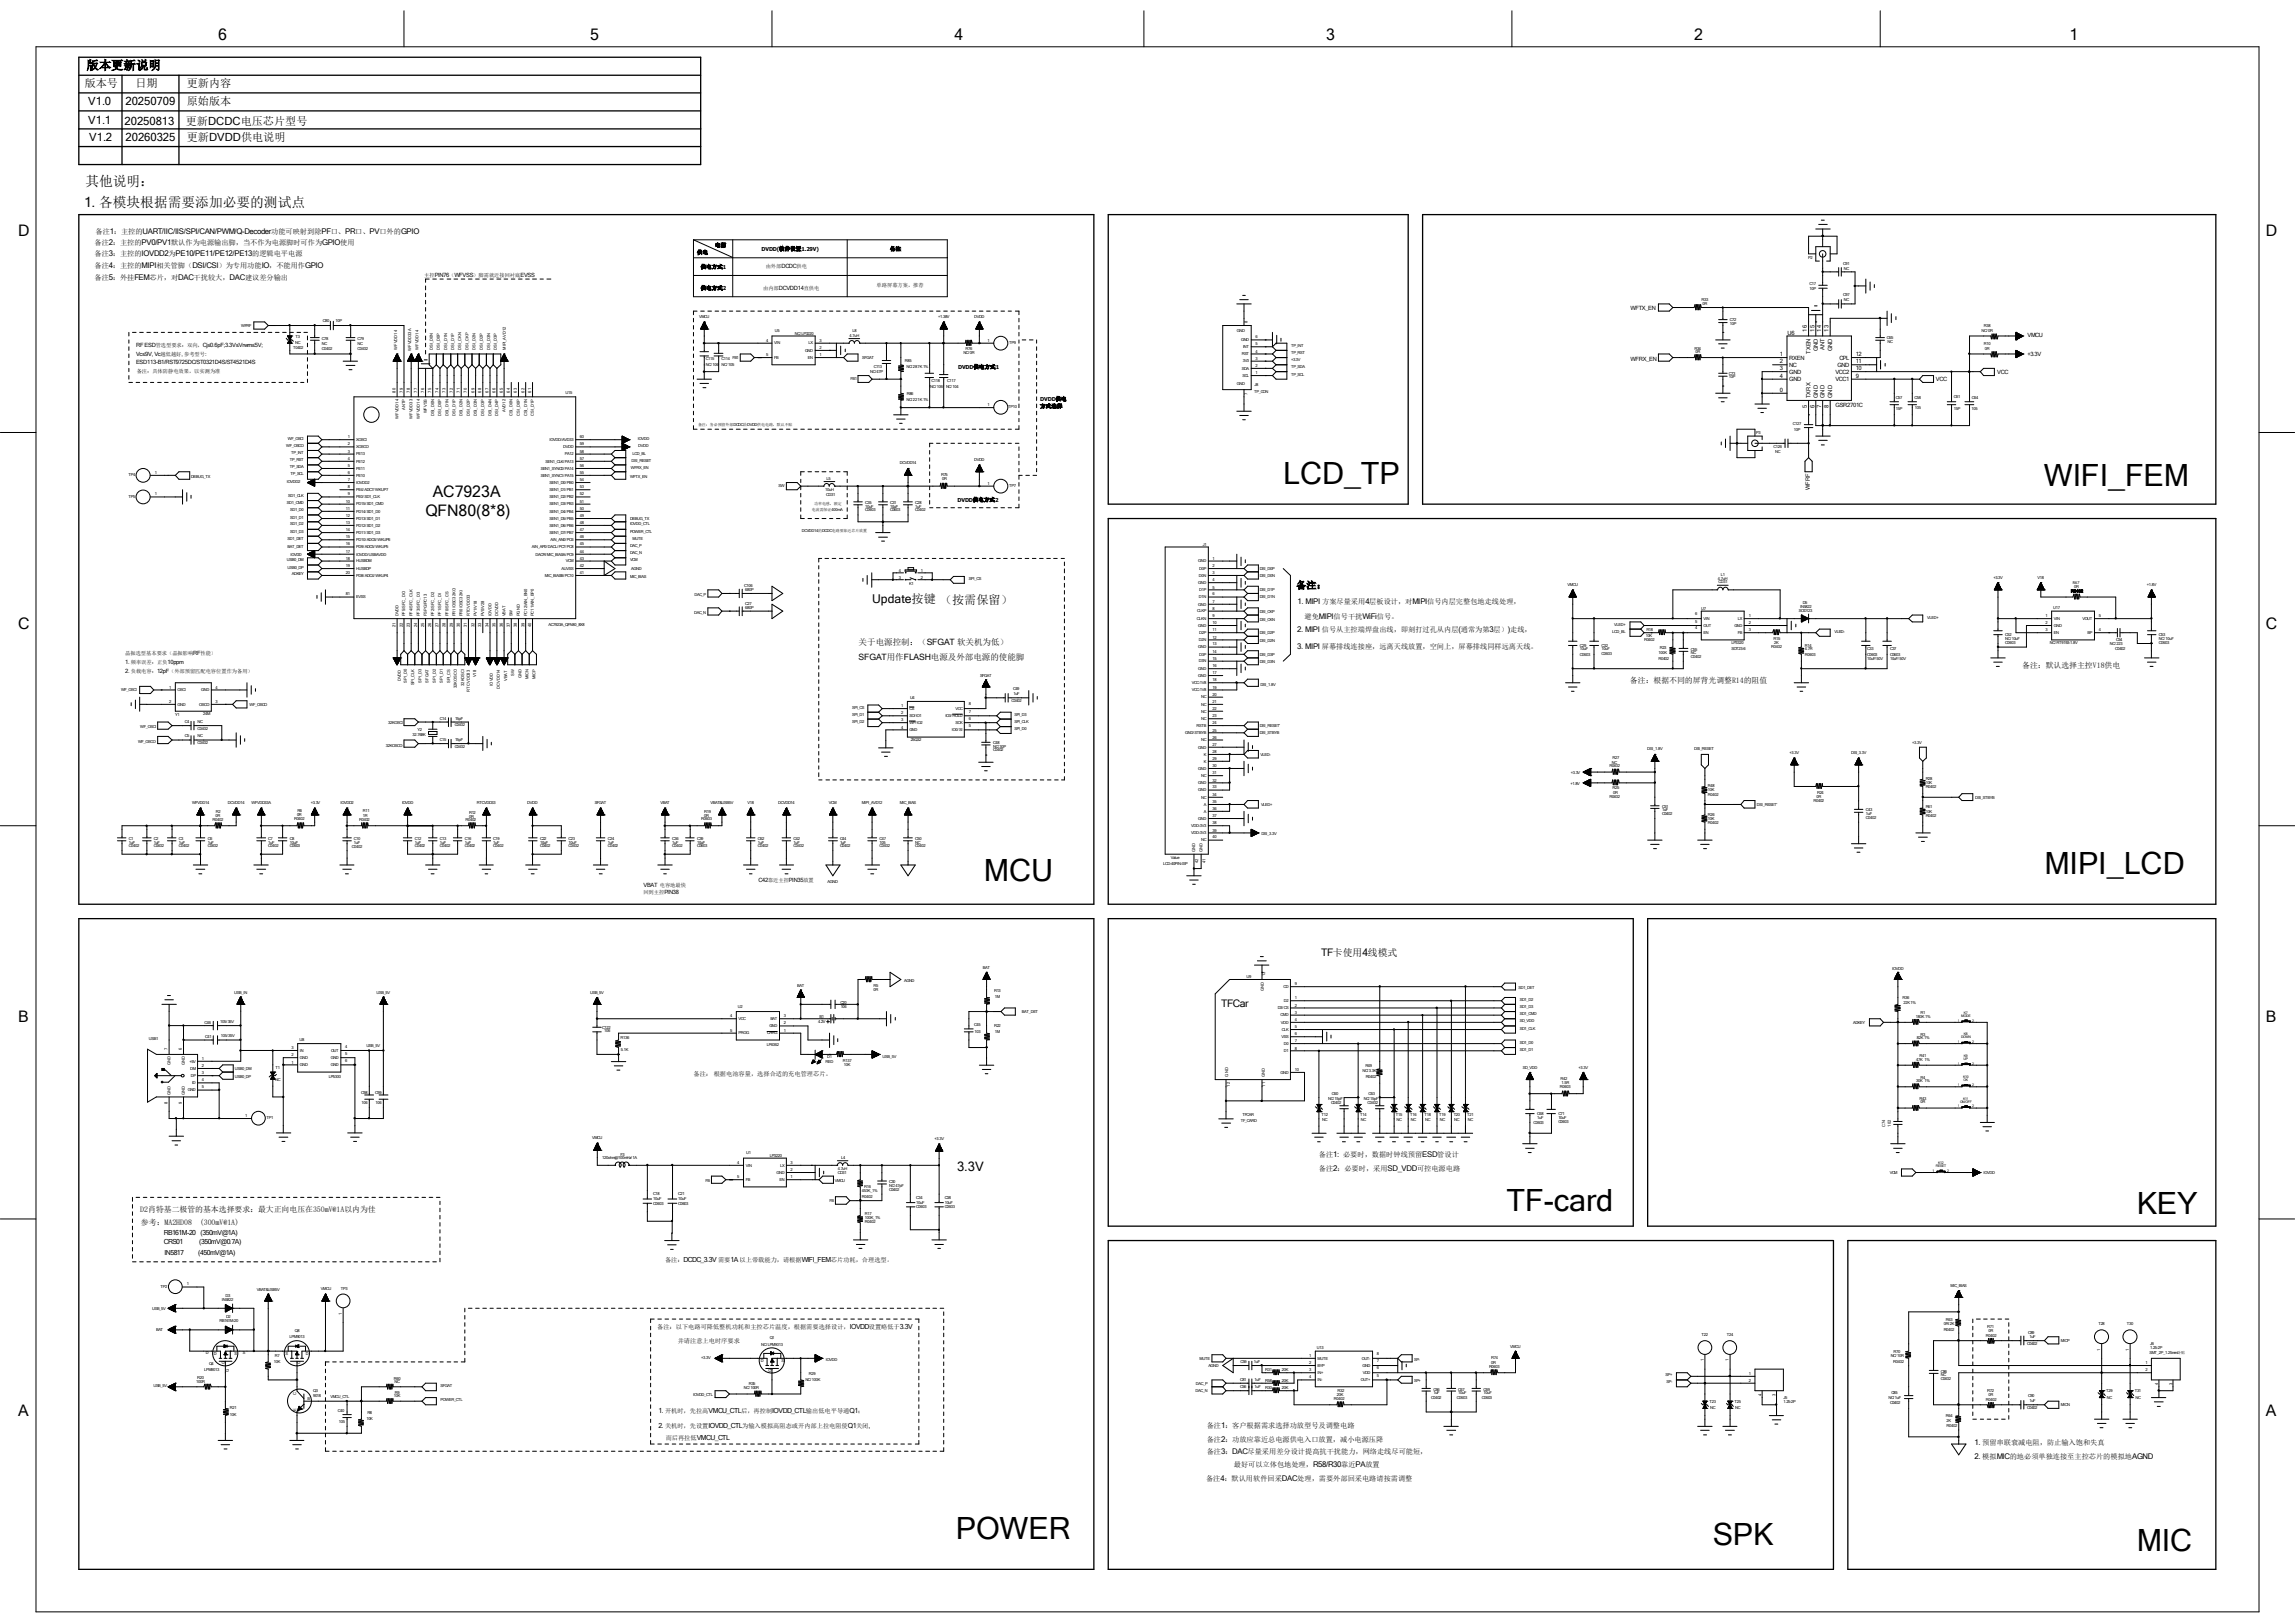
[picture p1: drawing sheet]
<svg xmlns="http://www.w3.org/2000/svg" width="297mm" height="210mm" viewBox="0 0 297 210" stroke-linecap="round" stroke-linejoin="round" font-family="sans-serif">
<defs><g id="words">
<g font-size="4">
<text x="166.1" y="62.7">LCD_TP</text>
<text x="264.5" y="62.9">WIFI_FEM</text>
<text x="264.6" y="113.1">MIPI_LCD</text>
<text x="127.3" y="114">MCU</text>
<text x="194.9" y="156.7">TF-card</text>
<text x="276.5" y="157.1">KEY</text>
<text x="123.7" y="199.1">POWER</text>
<text x="221.7" y="199.9">SPK</text>
<text x="276.5" y="200.7">MIC</text>
</g>
<g font-size="2.1">
<text x="28.2" y="5.1">6</text>
<text x="76.4" y="5.1">5</text>
<text x="123.5" y="5.1">4</text>
<text x="171.6" y="5.1">3</text>
<text x="219.3" y="5.1">2</text>
<text x="267.8" y="5.1">1</text>
<text x="2.4" y="30.6">D</text>
<text x="293.2" y="30.6">D</text>
<text x="56" y="64.3">AC7923A</text>
<text x="55.1" y="66.7">QFN80(8*8)</text>
<text x="2.4" y="81.4">C</text>
<text x="293.2" y="81.4">C</text>
<text x="2.4" y="132.3">B</text>
<text x="293.2" y="132.3">B</text>
<text x="2.4" y="183.2">A</text>
<text x="293.2" y="183.2">A</text>
</g>
<g font-size="1.8">
<text x="10.9" y="26.8">1. 各模块根据需要添加必要的测试点</text>
<text x="11" y="24.1">其他说明：</text>
</g>
<text font-size="1.7" x="123.9" y="151.5">3.3V</text>
<g font-size="1.6">
<text x="11.2" y="9">版本更新说明</text>
<text x="112.9" y="78.1">Update按键 （按需保留）</text>
</g>
<g font-size="1.5">
<text x="11.4" y="16.1">V1.1</text>
<text x="11.4" y="13.5">V1.0</text>
<text x="16.1" y="16.1">20250813</text>
<text x="16.3" y="13.5">20250709</text>
<text x="11.6" y="18.2">V1.2</text>
<text x="16.3" y="18.2">20260325</text>
</g>
<g font-size="1.4">
<text x="11" y="11.3">版本号</text>
<text x="17.5" y="11.3">日期</text>
<text x="24.2" y="11.3">更新内容</text>
<text x="24" y="16.1">更新DCDC电压芯片型号</text>
<text x="24.2" y="13.5">原始版本</text>
<text x="24.2" y="18.2">更新DVDD供电说明</text>
</g>
<g font-size="1.3">
<text x="167.8" y="76.2">备注：</text>
<text x="171" y="123.7">TF卡使用4线模式</text>
<text x="158" y="130.3">TFCar</text>
</g>
<g font-size="1.1">
<text x="111.1" y="83.5">关于电源控制：（SFGAT 软关机为低）</text>
<text x="111.1" y="85.4">SFGAT用作FLASH电源及外部电源的使能脚</text>
</g>
<g font-size="1">
<text x="167.9" y="81.8">2. MIPI 信号从主控端焊盘出线，即刻打过孔从内层(通常为第3层）)走线，</text>
<text x="167.9" y="84">3. MIPI 屏幕排线连接座，远离天线放置，空间上，屏幕排线同样远离天线。</text>
<text x="167.9" y="78.2">1. MIPI 方案尽量采用4层板设计，对MIPI信号内层完整包地走线处理，</text>
<text x="210.9" y="88.4">备注：根据不同的屏背光调整R14的阻值</text>
<text x="261.7" y="86.4">备注：默认选择主控V18供电</text>
<text x="18.2" y="156.9">D2肖特基二极管的基本选择要求：最大正向电压在350mV@1A以内为佳</text>
<text x="18.2" y="158.5">参考：MA2HD08</text>
<text x="25.9" y="158.5">(300mV@1A)</text>
<text x="255.5" y="186.9">1. 预留串联衰减电阻，防止输入饱和失真</text>
<text x="255.5" y="188.8">2. 模拟MIC的地必须单独连接至主控芯片的模拟地AGND</text>
</g>
<g font-size=".9">
<text x="12.2" y="31.7">备注2：主控的PV0/PV1默认作为电源输出脚，当不作为电源脚时可作为GPIO使用</text>
<text x="12.2" y="33.1">备注3：主控的IOVDD2为PE10/PE11/PE12/PE13的逻辑电平电源</text>
<text x="12.2" y="34.7">备注4：主控的MIPI相关管脚（DSI/CSI）为专用功能IO，不能用作GPIO</text>
<text x="12.4" y="30.3">备注1：主控的UART/IIC/IIS/SPI/CAN/PWM/Q-Decoder功能可映射到除PF口、PR口、PV口外的GPIO</text>
<text x="12.2" y="36.2">备注5：外挂FEM芯片，对DAC干扰较大，DAC建议差分输出</text>
<text x="168.8" y="80.1">避免MIPI信号干扰WiFi信号。</text>
<text x="170.7" y="149.7">备注1: 必要时，数据时钟线预留ESD管设计</text>
<text x="170.7" y="151.6">备注2：必要时，采用SD_VDD可控电源电路</text>
<text x="21.2" y="159.8">RB161M-20 (350mV@1A)</text>
<text x="21.2" y="161">CRS01</text>
<text x="25.8" y="161">(350mV@0.7A)</text>
<text x="21.3" y="162.3">IN5817</text>
<text x="25.7" y="162.3">(450mV@1A)</text>
<text x="85.2" y="182.9">1. 开机时，先拉高VMCU_CTL后，再控制IOVDD_CTL输出低电平导通Q1；</text>
<text x="85.2" y="184.7">2. 关机时，先设置IOVDD_CTL为输入模拟高阻态或开内部上拉电阻使Q1关闭,</text>
<text x="156.2" y="184.7">备注1：客户根据需求选择功放型号及调整电路</text>
<text x="156.1" y="191.7">备注4：默认用软件回采DAC处理，需要外部回采电路请按需调整</text>
<text x="156.2" y="186.6">备注2：功放应靠近总电源供电入口放置，减小电源压降</text>
<text x="156.2" y="188.2">备注3：DAC尽量采用差分设计提高抗干扰能力，网络走线尽可能短，</text>
<text x="159.7" y="189.8">最好可以立体包地处理，R58/R30靠近PA放置</text>
</g>
<g font-size=".8">
<text x="89.7" y="139.2">备注： 根据电池容量，选择合适的充电管理芯片。</text>
<text x="86.1" y="163.3">备注：DCDC_3.3V 需要1A 以上带载能力，请根据WIFI_FEM芯片功耗，合理选型。</text>
<text x="85" y="172">备注：以下电路可降低整机功耗和主控芯片温度，根据需要选择设计，IOVDD设置略低于3.3V</text>
<text x="87.7" y="173.7">并请注意上电时序要求</text>
<text x="86.1" y="186.3">而后再拉低VMCU_CTL</text>
</g>
<g font-size=".7">
<text x="54.9" y="35.8">主控PIN76（WFVSS）脚需就近接回衬底EVSS</text>
<text x="90.2" y="32.9">供电</text>
<text x="90.7" y="34.8">供电方式1</text>
<text x="92.5" y="32">电源</text>
<text x="98.6" y="32.4">DVDD(软件设置1.29V)</text>
<text x="99.1" y="34.7">由外部DCDC供电</text>
<text x="115.2" y="32.4">备注</text>
<text x="90.7" y="37.5">供电方式2</text>
<text x="98.8" y="37.5">由内部DCVDD14直供电</text>
<text x="113.5" y="37.2">单路屏幕方案，推荐</text>
<text x="211" y="40.2">WFTX_EN</text>
<text x="17.6" y="46">Vc≤9V, Vc越低越好, 参考型号:</text>
<text x="17.6" y="47.1">ESD113-B1/RST9725DC/ST0321D4S/ST4521D4S</text>
<text x="17.6" y="44.9">RF ESD管选型要求：双向，Cj≤0.6pF;3.3V≤Vrwm≤5V;</text>
<text x="124" y="47.7">DVDD供电方式1</text>
<text x="211" y="46.7">WFRX_EN</text>
<text x="230.3" y="46.1">1</text>
<text x="230.3" y="47">2</text>
<text x="230.3" y="47.9">3</text>
<text x="231.4" y="43.3">U6</text>
<text x="231.6" y="46.5">RXEN</text>
<text x="231.6" y="47.5">NC</text>
<text x="233.8" y="42.9" transform="rotate(-90 233.8 42.9)">16</text>
<text x="234.3" y="45.8" transform="rotate(-90 234.3 45.8)">TXEN</text>
<text x="234.8" y="42.9" transform="rotate(-90 234.8 42.9)">15</text>
<text x="235.2" y="45.5" transform="rotate(-90 235.2 45.5)">GND</text>
<text x="235.7" y="42.9" transform="rotate(-90 235.7 42.9)">14</text>
<text x="236.1" y="45.3" transform="rotate(-90 236.1 45.3)">ANT</text>
<text x="236.6" y="42.9" transform="rotate(-90 236.6 42.9)">13</text>
<text x="237.1" y="45.5" transform="rotate(-90 237.1 45.5)">GND</text>
<text x="237.8" y="47.5">GND</text>
<text x="238" y="46.5">CPL</text>
<text x="240.2" y="47.9">10</text>
<text x="240.2" y="47">11</text>
<text x="240.2" y="46.1">12</text>
<text x="262.4" y="43.6">VMCU</text>
<text x="262.4" y="46">+3.3V</text>
<text x="17.7" y="48.2">备注：具体防静电效果，以实测为准</text>
<text x="134.6" y="52.8">方式选择</text>
<text x="134.6" y="51.9">DVDD供电</text>
<text x="230.3" y="50.7">0</text>
<text x="230.3" y="48.9">4</text>
<text x="231.6" y="48.3">GND</text>
<text x="231.6" y="49.3">GND</text>
<text x="233.8" y="52.8" transform="rotate(-90 233.8 52.8)">5</text>
<text x="234.3" y="51.5" transform="rotate(-90 234.3 51.5)">TXRX</text>
<text x="234.8" y="52.8" transform="rotate(-90 234.8 52.8)">6</text>
<text x="235.2" y="51.5" transform="rotate(-90 235.2 51.5)">GND</text>
<text x="235.7" y="52.8" transform="rotate(-90 235.7 52.8)">7</text>
<text x="236.1" y="51.5" transform="rotate(-90 236.1 51.5)">GND</text>
<text x="236.6" y="52.8" transform="rotate(-90 236.6 52.8)">8</text>
<text x="237.1" y="51.5" transform="rotate(-90 237.1 51.5)">GND</text>
<text x="237.5" y="52.7">GSR2701C</text>
<text x="237.5" y="49.3">VCC1</text>
<text x="237.5" y="48.3">VCC2</text>
<text x="240.2" y="48.9">9</text>
<text x="250.5" y="49.3">VCC</text>
<text x="258.5" y="48.4">VCC</text>
<text x="123.9" y="64.9">DVDD供电方式2</text>
<text x="234.2" y="63.5" transform="rotate(-90 234.2 63.5)">WFRF</text>
<text x="16.2" y="85.9">1. 频率误差：正负10ppm</text>
<text x="16.2" y="87">2. 负载电容：12pF（外部预留匹配电容位置作为备用）</text>
<text x="16.2" y="84.7">晶振选型基本要求（晶振影响RF性能）</text>
<text x="83.3" y="114.8">VBAT 电容地最快</text>
<text x="83.3" y="115.7">回到主控PIN38</text>
<text x="98.2" y="114.1">C42靠近主控PIN35放置</text>
</g>
<g font-size=".5">
<text x="234" y="33.6">P2</text>
<text x="238.5" y="34.3">C91</text>
<text x="238.6" y="35">NC</text>
<text x="41.8" y="41.7">C80</text>
<text x="43.4" y="41.7">10P</text>
<text x="90.5" y="41.2">VMCU</text>
<text x="121.4" y="41.2">+1.38V</text>
<text x="126.1" y="41.2">DVDD</text>
<text x="161.5" y="41.7" transform="rotate(-90 161.5 41.7)">8</text>
<text x="220.2" y="38.9">R33</text>
<text x="220.3" y="39.4">0R</text>
<text x="223.9" y="41.6">C72</text>
<text x="223.9" y="42">10P</text>
<text x="234.2" y="36.9">C17</text>
<text x="234.2" y="37.5">10P</text>
<text x="238.5" y="38.3">C97</text>
<text x="238.6" y="38.9">NC</text>
<text x="31.2" y="42.3">WFRF</text>
<text x="37.9" y="45.2">T0402</text>
<text x="38.2" y="44.5">NC</text>
<text x="38.2" y="43.7">T3</text>
<text x="41.7" y="44">C78</text>
<text x="41.7" y="44.6">NC</text>
<text x="41.7" y="45.3">C0402</text>
<text x="46.3" y="44">C79</text>
<text x="46.3" y="44.6">NC</text>
<text x="46.3" y="45.3">C0402</text>
<text x="51.4" y="45.3" transform="rotate(-90 51.4 45.3)">WFVDD14</text>
<text x="53.2" y="45.4" transform="rotate(-90 53.2 45.4)">WFVDD33A</text>
<text x="54.1" y="45.3" transform="rotate(-90 54.1 45.3)">WFVDD14</text>
<text x="56" y="45.3" transform="rotate(-90 56 45.3)">DSI_D0N</text>
<text x="56.9" y="45.3" transform="rotate(-90 56.9 45.3)">DSI_D0P</text>
<text x="57.9" y="45.3" transform="rotate(-90 57.9 45.3)">DSI_D1N</text>
<text x="58.8" y="45.3" transform="rotate(-90 58.8 45.3)">DSI_D1P</text>
<text x="59.7" y="45.3" transform="rotate(-90 59.7 45.3)">DSI_CKN</text>
<text x="60.6" y="45.3" transform="rotate(-90 60.6 45.3)">DSI_CKP</text>
<text x="61.6" y="45.3" transform="rotate(-90 61.6 45.3)">DSI_D2N</text>
<text x="62.5" y="45.3" transform="rotate(-90 62.5 45.3)">DSI_D2P</text>
<text x="63.4" y="45.3" transform="rotate(-90 63.4 45.3)">DSI_D3N</text>
<text x="64.3" y="45.3" transform="rotate(-90 64.3 45.3)">DSI_D3P</text>
<text x="65.5" y="45.3" transform="rotate(-90 65.5 45.3)">MIPI_AVD12</text>
<text x="91.4" y="46.6">C115</text>
<text x="91.4" y="47.4">NC/106</text>
<text x="93.4" y="46.6">C114</text>
<text x="93.4" y="47.4">NC/105</text>
<text x="94.8" y="46.4">FB1</text>
<text x="99.1" y="44.2">4</text>
<text x="99.1" y="46.1">5</text>
<text x="100.2" y="44.6">VIN</text>
<text x="100.2" y="46.4">FB</text>
<text x="100.3" y="42.9">U5</text>
<text x="102.9" y="43.3">NC/LP3220</text>
<text x="104.2" y="45.5">GND</text>
<text x="104.6" y="46.4">EN</text>
<text x="104.6" y="44.6">LX</text>
<text x="106" y="46.1">1</text>
<text x="106" y="45.2">2</text>
<text x="106" y="44.2">3</text>
<text x="109.9" y="43.6">4.7uH</text>
<text x="110.3" y="43">L8</text>
<text x="111.6" y="46.4">SFGAT</text>
<text x="113.1" y="47.6">C113</text>
<text x="117.1" y="46.8">R85</text>
<text x="117.3" y="47.6">NC/287K 1%</text>
<text x="124.7" y="45.8">NC/0R</text>
<text x="125" y="45.3">R76</text>
<text x="127.8" y="44.2">1</text>
<text x="130.6" y="44.5">TP9</text>
<text x="160.1" y="43">GND</text>
<text x="160.6" y="44.2">GND</text>
<text x="160.7" y="47.8">SDA</text>
<text x="160.7" y="46">RST</text>
<text x="160.8" y="46.9">3V3</text>
<text x="160.9" y="45">INT</text>
<text x="162.5" y="47.5">2</text>
<text x="162.5" y="46.6">3</text>
<text x="162.5" y="45.6">4</text>
<text x="162.5" y="44.7">5</text>
<text x="162.5" y="43.8">6</text>
<text x="167.1" y="44.9">TP_INT</text>
<text x="167.1" y="45.8">TP_RST</text>
<text x="167.1" y="46.7">+3.3V</text>
<text x="167.1" y="47.7">TP_SDA</text>
<text x="219.3" y="45.3">R34</text>
<text x="219.4" y="45.7">0R</text>
<text x="244.2" y="43.9">C65</text>
<text x="244.3" y="44.4">NC</text>
<text x="256.5" y="43">NC/0R</text>
<text x="256.8" y="42.3">R38</text>
<text x="256.8" y="44.7">R10</text>
<text x="256.9" y="45.3">0R</text>
<text x="51.2" y="50.8" transform="rotate(-90 51.2 50.8)">80</text>
<text x="52.1" y="50.8" transform="rotate(-90 52.1 50.8)">79</text>
<text x="52.5" y="53" transform="rotate(-90 52.5 53)">ANTP</text>
<text x="53" y="50.8" transform="rotate(-90 53 50.8)">78</text>
<text x="54" y="50.8" transform="rotate(-90 54 50.8)">77</text>
<text x="54.9" y="50.8" transform="rotate(-90 54.9 50.8)">76</text>
<text x="55.2" y="53.5" transform="rotate(-90 55.2 53.5)">WFVSS</text>
<text x="55.8" y="50.8" transform="rotate(-90 55.8 50.8)">75</text>
<text x="56.2" y="53.8" transform="rotate(-90 56.2 53.8)">DSI_D0N</text>
<text x="56.7" y="50.8" transform="rotate(-90 56.7 50.8)">74</text>
<text x="57.1" y="53.8" transform="rotate(-90 57.1 53.8)">DSI_D0P</text>
<text x="57.7" y="50.8" transform="rotate(-90 57.7 50.8)">73</text>
<text x="58" y="53.8" transform="rotate(-90 58 53.8)">DSI_D1N</text>
<text x="58.6" y="50.8" transform="rotate(-90 58.6 50.8)">72</text>
<text x="58.9" y="53.8" transform="rotate(-90 58.9 53.8)">DSI_D1P</text>
<text x="59.5" y="50.8" transform="rotate(-90 59.5 50.8)">71</text>
<text x="59.9" y="53.8" transform="rotate(-90 59.9 53.8)">DSI_D2N</text>
<text x="60.4" y="50.8" transform="rotate(-90 60.4 50.8)">70</text>
<text x="60.8" y="53.8" transform="rotate(-90 60.8 53.8)">DSI_D2P</text>
<text x="61.4" y="50.8" transform="rotate(-90 61.4 50.8)">69</text>
<text x="61.7" y="53.8" transform="rotate(-90 61.7 53.8)">DSI_D3N</text>
<text x="62.3" y="50.8" transform="rotate(-90 62.3 50.8)">68</text>
<text x="62.7" y="53.8" transform="rotate(-90 62.7 53.8)">DSI_D3P</text>
<text x="63.2" y="50.8" transform="rotate(-90 63.2 50.8)">67</text>
<text x="63.6" y="53.8" transform="rotate(-90 63.6 53.8)">DSI_D4N</text>
<text x="64.1" y="50.8" transform="rotate(-90 64.1 50.8)">66</text>
<text x="64.5" y="53.8" transform="rotate(-90 64.5 53.8)">DSI_D4P</text>
<text x="65.1" y="50.8" transform="rotate(-90 65.1 50.8)">65</text>
<text x="65.4" y="53.3" transform="rotate(-90 65.4 53.3)">AVD12</text>
<text x="66" y="50.8" transform="rotate(-90 66 50.8)">64</text>
<text x="66.3" y="53.8" transform="rotate(-90 66.3 53.8)">CSI_D0N</text>
<text x="66.9" y="50.8" transform="rotate(-90 66.9 50.8)">63</text>
<text x="67.3" y="53.8" transform="rotate(-90 67.3 53.8)">CSI_D0P</text>
<text x="67.9" y="50.8" transform="rotate(-90 67.9 50.8)">62</text>
<text x="68.2" y="53.8" transform="rotate(-90 68.2 53.8)">CSI_D1N</text>
<text x="68.8" y="50.8" transform="rotate(-90 68.8 50.8)">61</text>
<text x="69.1" y="53.8" transform="rotate(-90 69.1 53.8)">CSI_D1P</text>
<text x="73.2" y="51">U15</text>
<text x="110.1" y="49.2">FB1</text>
<text x="112.6" y="48.3">NC/47P</text>
<text x="117.3" y="51.9">NC/221K 1%</text>
<text x="117.3" y="51.1">R86</text>
<text x="120.4" y="50.2">NC/106</text>
<text x="120.6" y="49.4">C118</text>
<text x="122.4" y="50.2">NC/104</text>
<text x="122.6" y="49.4">C117</text>
<text x="127.8" y="52.5">1</text>
<text x="130.5" y="52.8">TP10</text>
<text x="160.1" y="49.8">GND</text>
<text x="160.8" y="48.8">SCL</text>
<text x="161.5" y="51.1" transform="rotate(-90 161.5 51.1)">7</text>
<text x="162.3" y="50.9">TP_CON</text>
<text x="162.3" y="50">J8</text>
<text x="162.5" y="48.4">1</text>
<text x="167.1" y="48.6">TP_SCL</text>
<text x="223.7" y="48.5">C73</text>
<text x="223.7" y="48.9">10P</text>
<text x="245.4" y="51.6">C57</text>
<text x="245.4" y="53">15P</text>
<text x="247.8" y="51.6">C58</text>
<text x="247.8" y="52.9">105</text>
<text x="252.9" y="51.5">C61</text>
<text x="252.9" y="53">15P</text>
<text x="255.1" y="53">105</text>
<text x="255.2" y="51.6">C64</text>
<text x="37" y="57.8">WF_OSCO</text>
<text x="37.3" y="56.9">WF_OSCI</text>
<text x="37.5" y="59.7">TP_RST</text>
<text x="37.7" y="58.8">TP_INT</text>
<text x="45" y="56.7">1</text>
<text x="45" y="57.6">2</text>
<text x="45" y="58.6">3</text>
<text x="45" y="59.5">4</text>
<text x="46.1" y="57.1">XOSCI</text>
<text x="46.1" y="58">XOSCO</text>
<text x="46.1" y="58.9">PE13</text>
<text x="46.1" y="59.9">PE12</text>
<text x="51.6" y="54.2" transform="rotate(-90 51.6 54.2)">WFVDD14</text>
<text x="53.4" y="54.2" transform="rotate(-90 53.4 54.2)">WFVDD33</text>
<text x="54.3" y="54.2" transform="rotate(-90 54.3 54.2)">WFVDD14</text>
<text x="70.6" y="59.9">SEN1_CLK/PA13</text>
<text x="71.1" y="57.1">IOVDD/AVD33</text>
<text x="72.9" y="58">DVDD</text>
<text x="73.1" y="58.9">PA12</text>
<text x="75.1" y="56.7">60</text>
<text x="75.1" y="57.6">59</text>
<text x="75.1" y="58.6">58</text>
<text x="75.1" y="59.5">57</text>
<text x="81.7" y="59.7">DSI_RESET</text>
<text x="81.9" y="58.8">LCD_BL</text>
<text x="82.6" y="56.9">IOVDD</text>
<text x="82.6" y="57.8">DVDD</text>
<text x="90.3" y="55.1">备注：务必预留外部DCDC给DVDD供电电路，默认不贴</text>
<text x="126.1" y="59.7">DVDD</text>
<text x="227.3" y="56.1">P3</text>
<text x="229.5" y="58">C126</text>
<text x="229.7" y="58.7">NC</text>
<text x="232" y="55">C127</text>
<text x="232.2" y="55.8">10P</text>
<text x="16.6" y="61.6">TP4</text>
<text x="16.6" y="64.4">TP5</text>
<text x="20" y="61.3">1</text>
<text x="20" y="64.1">1</text>
<text x="24.7" y="61.8">DEBUG_TX</text>
<text x="37.1" y="62.4">IOVDD2</text>
<text x="37.1" y="65.2">SD1_CMD</text>
<text x="37.3" y="64.3">SD1_CLK</text>
<text x="37.5" y="60.6">TP_SDA</text>
<text x="37.6" y="61.5">TP_SCL</text>
<text x="44.7" y="65.1">10</text>
<text x="44.7" y="66">11</text>
<text x="45" y="60.4">5</text>
<text x="45" y="61.3">6</text>
<text x="45" y="62.3">7</text>
<text x="45" y="63.2">8</text>
<text x="45" y="64.1">9</text>
<text x="46.1" y="60.8">PE11</text>
<text x="46.1" y="61.7">PE10</text>
<text x="46.1" y="62.6">IOVDD2</text>
<text x="46.1" y="63.5">PE4/ADC7/WKUP7</text>
<text x="46.1" y="64.5">PE0/SD1_CLK</text>
<text x="46.1" y="65.4">PD15/SD1_CMD</text>
<text x="70" y="60.8">SEN1_SYNC0/PA14</text>
<text x="70" y="61.7">SEN1_SYNC1/PA15</text>
<text x="71.1" y="62.6">SEN1_D0/PB0</text>
<text x="71.1" y="63.5">SEN1_D1/PB1</text>
<text x="71.1" y="64.5">SEN1_D2/PB2</text>
<text x="71.1" y="65.4">SEN1_D3/PB3</text>
<text x="75.1" y="60.4">56</text>
<text x="75.1" y="61.3">55</text>
<text x="75.1" y="62.3">54</text>
<text x="75.1" y="63.2">53</text>
<text x="75.1" y="64.1">52</text>
<text x="75.1" y="65.1">51</text>
<text x="75.1" y="66">50</text>
<text x="81.5" y="61.8">WFTX_EN</text>
<text x="81.7" y="60.7">WFRX_EN</text>
<text x="100.8" y="63.1">SW</text>
<text x="105.4" y="65.4">功率电感，额定</text>
<text x="106.8" y="63.5">10uH</text>
<text x="106.9" y="64.2">CD31</text>
<text x="107" y="62.1">L5</text>
<text x="112" y="65.2">C35</text>
<text x="112" y="65.7">10uF</text>
<text x="115.2" y="65.2">C31</text>
<text x="115.2" y="65.7">10uF</text>
<text x="116.5" y="60">DCVDD14</text>
<text x="118.4" y="65.2">C28</text>
<text x="118.4" y="65.7">1uF</text>
<text x="121.8" y="61.6">R75</text>
<text x="121.9" y="62.1">0R</text>
<text x="127.8" y="62.7">1</text>
<text x="130.6" y="63">TP7</text>
<text x="37.2" y="69.9">SD1_DET</text>
<text x="37.2" y="71">BAT_DET</text>
<text x="37.5" y="66.2">SD1_D0</text>
<text x="37.5" y="67.1">SD1_D1</text>
<text x="37.5" y="68">SD1_D2</text>
<text x="37.5" y="68.9">SD1_D3</text>
<text x="37.6" y="71.9">IOVDD</text>
<text x="44.7" y="66.9">12</text>
<text x="44.7" y="67.8">13</text>
<text x="44.7" y="68.7">14</text>
<text x="44.7" y="69.7">15</text>
<text x="44.7" y="70.6">16</text>
<text x="44.7" y="71.5">17</text>
<text x="46.1" y="66.3">PD14/SD1_D0</text>
<text x="46.1" y="67.3">PD13/SD1_D1</text>
<text x="46.1" y="68.2">PD12/SD1_D2</text>
<text x="46.1" y="69.1">PD11/SD1_D3</text>
<text x="46.1" y="70">PD10/ADC6/WKUP6</text>
<text x="46.1" y="71">PD9/ADC5/WKUP5</text>
<text x="46.1" y="71.9">IOVDD/USBAVDD</text>
<text x="68.8" y="71">AIN_AP0/DACL/PC7/PC8</text>
<text x="69.3" y="71.9">DACR/MIC_BIASA/PC9</text>
<text x="71.1" y="66.3">SEN1_D4/PB4</text>
<text x="71.1" y="67.3">SEN1_D5/PB5</text>
<text x="71.1" y="68.2">SEN1_D6/PB6</text>
<text x="71.1" y="69.1">SEN1_D7/PB7</text>
<text x="71.2" y="70">AIN_AN0/PC6</text>
<text x="75.1" y="66.9">49</text>
<text x="75.1" y="67.8">48</text>
<text x="75.1" y="68.7">47</text>
<text x="75.1" y="69.7">46</text>
<text x="75.1" y="70.6">45</text>
<text x="75.1" y="71.5">44</text>
<text x="81.5" y="68">IOVDD_CTL</text>
<text x="81.5" y="67.3">DEBUG_TX</text>
<text x="81.5" y="71.7">DAC_N</text>
<text x="81.5" y="70.8">DAC_P</text>
<text x="81.5" y="68.9">POWER_CTL</text>
<text x="81.9" y="69.9">MUTE</text>
<text x="103.8" y="68.8">DCVDD14的DCDC电路要靠近芯片放置</text>
<text x="105.1" y="66.1">电流需保证400mA</text>
<text x="112" y="66.2">C0603</text>
<text x="115.2" y="66.2">C0603</text>
<text x="118.4" y="66.2">C0402</text>
<text x="155.7" y="70.7">J1</text>
<text x="37.1" y="72.6">USB0_DM</text>
<text x="37.2" y="73.6">USB0_DP</text>
<text x="37.8" y="74.5">ADKEY</text>
<text x="44.7" y="72.4">18</text>
<text x="44.7" y="73.4">19</text>
<text x="44.7" y="74.3">20</text>
<text x="44.7" y="77">81</text>
<text x="46.1" y="77.4">EVSS</text>
<text x="46.1" y="72.8">HUSBDM</text>
<text x="46.1" y="73.7">HUSBDP</text>
<text x="46.1" y="74.6">PD8/ADC4/WKUP4</text>
<text x="70.5" y="74.6">MIC_BIASB/PC10</text>
<text x="72.7" y="73.7">AUVSS</text>
<text x="73.2" y="72.8">VCM</text>
<text x="75.1" y="72.4">43</text>
<text x="75.1" y="73.4">42</text>
<text x="75.1" y="74.3">41</text>
<text x="81.5" y="74.8">MIC_BIAS</text>
<text x="81.5" y="72.6">VCM</text>
<text x="81.7" y="73.7">AGND</text>
<text x="89.9" y="77.2">DAC_P</text>
<text x="96.3" y="76">C106</text>
<text x="96.4" y="76.5">680P</text>
<text x="116.3" y="74.9">3</text>
<text x="116.3" y="74">4</text>
<text x="117.6" y="75.7">K1</text>
<text x="119.2" y="74">1</text>
<text x="119.2" y="74.9">2</text>
<text x="125.4" y="75">SPI_CS</text>
<text x="155.1" y="72.8">GND</text>
<text x="155.1" y="75.6">GND</text>
<text x="155.2" y="74.6">D0N</text>
<text x="155.2" y="77.4">D1N</text>
<text x="155.2" y="73.7">D0P</text>
<text x="155.2" y="76.5">D1P</text>
<text x="156.9" y="72.4">1</text>
<text x="156.9" y="73.4">2</text>
<text x="156.9" y="74.3">3</text>
<text x="156.9" y="75.2">4</text>
<text x="156.9" y="76.2">5</text>
<text x="156.9" y="77">6</text>
<text x="163" y="74.7">DSI_D0N</text>
<text x="163" y="73.7">DSI_D0P</text>
<text x="163" y="77.4">DSI_D1N</text>
<text x="163" y="76.5">DSI_D1P</text>
<text x="202.9" y="75.9">VMCU</text>
<text x="222.3" y="75">4.7uH</text>
<text x="222.4" y="75.5">CD31</text>
<text x="222.7" y="74.6">L1</text>
<text x="258" y="74.9">+3.3V</text>
<text x="263.7" y="74.9">V18</text>
<text x="268" y="76.7">R0402</text>
<text x="268.3" y="75.6">R67</text>
<text x="268.4" y="76.1">0R</text>
<text x="277.8" y="75.9">+1.8V</text>
<text x="51.2" y="81.2" transform="rotate(-90 51.2 81.2)">21</text>
<text x="51.6" y="79.7" transform="rotate(-90 51.6 79.7)">DVDD</text>
<text x="52.1" y="81.2" transform="rotate(-90 52.1 81.2)">22</text>
<text x="52.5" y="79.7" transform="rotate(-90 52.5 79.7)">PF5/SFC_DO</text>
<text x="53" y="81.2" transform="rotate(-90 53 81.2)">23</text>
<text x="53.4" y="79.7" transform="rotate(-90 53.4 79.7)">PF4/SFC_CLK</text>
<text x="54" y="81.2" transform="rotate(-90 54 81.2)">24</text>
<text x="54.3" y="79.7" transform="rotate(-90 54.3 79.7)">PF3/SFC_D3</text>
<text x="54.9" y="81.2" transform="rotate(-90 54.9 81.2)">25</text>
<text x="55.2" y="79.7" transform="rotate(-90 55.2 79.7)">FSPG/PC13</text>
<text x="55.8" y="81.2" transform="rotate(-90 55.8 81.2)">26</text>
<text x="56.2" y="79.7" transform="rotate(-90 56.2 79.7)">PF2/SFC_D2</text>
<text x="56.7" y="81.2" transform="rotate(-90 56.7 81.2)">27</text>
<text x="57.1" y="79.7" transform="rotate(-90 57.1 79.7)">PF1/SFC_DI</text>
<text x="57.7" y="81.2" transform="rotate(-90 57.7 81.2)">28</text>
<text x="58" y="79.7" transform="rotate(-90 58 79.7)">PF0/SFC_CS</text>
<text x="58.6" y="81.2" transform="rotate(-90 58.6 81.2)">29</text>
<text x="58.9" y="79.7" transform="rotate(-90 58.9 79.7)">PR1/OSC32KO</text>
<text x="59.5" y="81.2" transform="rotate(-90 59.5 81.2)">30</text>
<text x="59.9" y="79.7" transform="rotate(-90 59.9 79.7)">PR0/OSC32KI</text>
<text x="60.4" y="81.2" transform="rotate(-90 60.4 81.2)">31</text>
<text x="60.8" y="79.7" transform="rotate(-90 60.8 79.7)">RTCVDD33</text>
<text x="61.4" y="81.2" transform="rotate(-90 61.4 81.2)">32</text>
<text x="61.7" y="79.7" transform="rotate(-90 61.7 79.7)">PV1/V18</text>
<text x="62.3" y="81.2" transform="rotate(-90 62.3 81.2)">33</text>
<text x="62.7" y="79.7" transform="rotate(-90 62.7 79.7)">PV0/V28</text>
<text x="63.2" y="81.2" transform="rotate(-90 63.2 81.2)">34</text>
<text x="63.6" y="79.7" transform="rotate(-90 63.6 79.7)">IOVDD</text>
<text x="64.1" y="81.2" transform="rotate(-90 64.1 81.2)">35</text>
<text x="64.5" y="79.7" transform="rotate(-90 64.5 79.7)">DCVDD</text>
<text x="65.1" y="81.2" transform="rotate(-90 65.1 81.2)">36</text>
<text x="65.4" y="79.7" transform="rotate(-90 65.4 79.7)">VBAT</text>
<text x="66" y="81.2" transform="rotate(-90 66 81.2)">37</text>
<text x="66.3" y="79.7" transform="rotate(-90 66.3 79.7)">SW</text>
<text x="66.9" y="81.2" transform="rotate(-90 66.9 81.2)">38</text>
<text x="67.3" y="79.7" transform="rotate(-90 67.3 79.7)">PGND</text>
<text x="67.9" y="81.2" transform="rotate(-90 67.9 81.2)">39</text>
<text x="68.2" y="79.7" transform="rotate(-90 68.2 79.7)">PC12/AIN_BN0</text>
<text x="68.8" y="81.2" transform="rotate(-90 68.8 81.2)">40</text>
<text x="69.1" y="79.7" transform="rotate(-90 69.1 79.7)">PC11/AIN_BP0</text>
<text x="71" y="80.9">AC7923A_QFN80_8X8</text>
<text x="89.8" y="79.5">DAC_N</text>
<text x="96.4" y="78.3">C27</text>
<text x="96.4" y="78.8">680P</text>
<text x="154.9" y="80.2">CLKN</text>
<text x="154.9" y="79.2">CLKP</text>
<text x="155.1" y="78.4">GND</text>
<text x="155.1" y="81.1">GND</text>
<text x="155.1" y="83.9">GND</text>
<text x="155.2" y="83">D2N</text>
<text x="155.2" y="82">D2P</text>
<text x="156.9" y="78">7</text>
<text x="156.9" y="78.9">8</text>
<text x="156.9" y="79.8">9</text>
<text x="156.9" y="80.8">10</text>
<text x="156.9" y="81.7">11</text>
<text x="156.9" y="82.6">12</text>
<text x="156.9" y="83.5">13</text>
<text x="163" y="80.3">DSI_CKN</text>
<text x="163" y="79.3">DSI_CKP</text>
<text x="163" y="83.1">DSI_D2N</text>
<text x="163" y="82.1">DSI_D2P</text>
<text x="204.5" y="83.7">C29</text>
<text x="207.3" y="83.7">C32</text>
<text x="208.7" y="81.9">LCD_BL</text>
<text x="208.9" y="80.9">VLED+</text>
<text x="212.8" y="83">R0402</text>
<text x="213" y="82.4">10K</text>
<text x="213.1" y="81.7">R18</text>
<text x="214.8" y="84">R23</text>
<text x="219.4" y="81.4">4</text>
<text x="219.4" y="80.6">5</text>
<text x="219.4" y="79.6">6</text>
<text x="220.2" y="78.9">U7</text>
<text x="220.5" y="82">EN</text>
<text x="220.5" y="81.1">OUT</text>
<text x="220.5" y="80.2">VIN</text>
<text x="224.1" y="83.3">LP3320</text>
<text x="224.5" y="81.1">GND</text>
<text x="224.9" y="80.2">LX</text>
<text x="224.9" y="82">FB</text>
<text x="226.3" y="79.8">1</text>
<text x="226.3" y="80.8">2</text>
<text x="226.3" y="81.7">3</text>
<text x="229.2" y="83.9">R0402</text>
<text x="229.5" y="82.8">R15</text>
<text x="229.6" y="83.4">2K</text>
<text x="232.8" y="79.2">SOD123</text>
<text x="233" y="78.7">IN5822</text>
<text x="233.3" y="78.2">D5</text>
<text x="233.6" y="83.7">R14</text>
<text x="237.4" y="81.9">VLED-</text>
<text x="249.4" y="80.1">VLED+</text>
<text x="259.5" y="82.3">C52</text>
<text x="259.5" y="82.8">NC/10uF</text>
<text x="259.5" y="83.4">C0603</text>
<text x="264.7" y="79.8">1</text>
<text x="264.7" y="80.8">2</text>
<text x="264.7" y="81.7">3</text>
<text x="265.3" y="83.3">NC/RT9193-1.8V</text>
<text x="265.7" y="78.8">U17</text>
<text x="265.8" y="80.2">VIN</text>
<text x="265.8" y="81.1">GND</text>
<text x="265.8" y="82">EN</text>
<text x="269.5" y="80.2">VOUT</text>
<text x="270.2" y="82">BP</text>
<text x="271.6" y="81.7">4</text>
<text x="271.6" y="79.8">5</text>
<text x="273.1" y="83.5">NC/223</text>
<text x="273.9" y="83">C54</text>
<text x="279.4" y="82.3">C53</text>
<text x="279.4" y="82.8">NC/10uF</text>
<text x="279.4" y="83.4">C0603</text>
<text x="15.7" y="89.5">WF_OSCI</text>
<text x="21.9" y="89.1">1</text>
<text x="23" y="89.5">OSCI</text>
<text x="26" y="89.5">GND</text>
<text x="27.9" y="89.1">4</text>
<text x="51.9" y="88.2" transform="rotate(-90 51.9 88.2)">DVDD</text>
<text x="52.7" y="88.3" transform="rotate(-90 52.7 88.3)">SPI_D0</text>
<text x="53.6" y="88.7" transform="rotate(-90 53.6 88.7)">SPI_CLK</text>
<text x="54.5" y="88.3" transform="rotate(-90 54.5 88.3)">SPI_D3</text>
<text x="55.5" y="88.3" transform="rotate(-90 55.5 88.3)">SFGAT</text>
<text x="56.4" y="88.3" transform="rotate(-90 56.4 88.3)">SPI_D2</text>
<text x="57.3" y="88.3" transform="rotate(-90 57.3 88.3)">SPI_D1</text>
<text x="58.3" y="88.4" transform="rotate(-90 58.3 88.4)">SPI_CS</text>
<text x="59.1" y="89.1" transform="rotate(-90 59.1 89.1)">32KOSCO</text>
<text x="60.1" y="88.8" transform="rotate(-90 60.1 88.8)">32KOSCI</text>
<text x="60.8" y="89.5" transform="rotate(-90 60.8 89.5)">RTCVDD33</text>
<text x="61.6" y="87.6" transform="rotate(-90 61.6 87.6)">V18</text>
<text x="63.8" y="88.7" transform="rotate(-90 63.8 88.7)">IOVDD</text>
<text x="64.7" y="89.1" transform="rotate(-90 64.7 89.1)">DCVDD14</text>
<text x="65.6" y="88.1" transform="rotate(-90 65.6 88.1)">VBAT</text>
<text x="66.6" y="87.4" transform="rotate(-90 66.6 87.4)">SW</text>
<text x="67.5" y="87.8" transform="rotate(-90 67.5 87.8)">GND</text>
<text x="68.4" y="87.9" transform="rotate(-90 68.4 87.9)">MICN</text>
<text x="69.3" y="87.8" transform="rotate(-90 69.3 87.8)">MICP</text>
<text x="126.8" y="87.5">SFGAT</text>
<text x="131.1" y="89.3">C49</text>
<text x="131.1" y="90">1uF</text>
<text x="154.3" y="88.5">VCC-1V8</text>
<text x="154.3" y="89.5">VCC-1V8</text>
<text x="155.1" y="86.7">GND</text>
<text x="155.1" y="87.6">GND</text>
<text x="155.2" y="85.7">D3N</text>
<text x="155.2" y="84.8">D3P</text>
<text x="156.9" y="84.5">14</text>
<text x="156.9" y="85.4">15</text>
<text x="156.9" y="86.3">16</text>
<text x="156.9" y="87.2">17</text>
<text x="156.9" y="88.2">18</text>
<text x="156.9" y="89.1">19</text>
<text x="163" y="85.9">DSI_D3N</text>
<text x="163" y="84.8">DSI_D3P</text>
<text x="163.1" y="88.7">DSI_1.8V</text>
<text x="204.5" y="84.2">10uF</text>
<text x="204.5" y="84.8">C0603</text>
<text x="207.3" y="84.2">10uF</text>
<text x="207.3" y="84.8">C0603</text>
<text x="214.6" y="84.6">100K</text>
<text x="214.6" y="85.4">R0402</text>
<text x="218.8" y="84.2">C55</text>
<text x="218.8" y="84.7">NC</text>
<text x="218.8" y="85.1">C0402</text>
<text x="224.1" y="84.1">SOT23-6</text>
<text x="233.6" y="84.2">4.7R</text>
<text x="233.6" y="84.8">R0603</text>
<text x="241.6" y="84.1">C33</text>
<text x="241.6" y="85.3">10uF/50V</text>
<text x="241.6" y="84.8">C0603</text>
<text x="244.6" y="84.1">C37</text>
<text x="244.6" y="85.3">10uF/50V</text>
<text x="244.6" y="84.8">C0603</text>
<text x="273.7" y="84.1">C0402</text>
<text x="18.2" y="94.2">WF_OSCI</text>
<text x="21.9" y="90.9">2</text>
<text x="22.7" y="92.7">Y1</text>
<text x="23" y="91.3">GND</text>
<text x="23.9" y="93.6">C4</text>
<text x="23.9" y="95.4">C5</text>
<text x="25.6" y="93.6">NC</text>
<text x="25.6" y="95.4">NC</text>
<text x="25.6" y="94.4">C0402</text>
<text x="25.8" y="91.3">OSCO</text>
<text x="26.3" y="92.6">24M</text>
<text x="27.9" y="90.9">3</text>
<text x="32.3" y="91.3">WF_OSCO</text>
<text x="50.2" y="93.7">32KOSCI</text>
<text x="53.4" y="95.3">32.768K</text>
<text x="54" y="94.5">Y2</text>
<text x="56.9" y="93.1">C14</text>
<text x="56.9" y="95.9">C15</text>
<text x="58.8" y="94">C0402</text>
<text x="58.9" y="93.1">15pF</text>
<text x="58.9" y="95.9">15pF</text>
<text x="110.3" y="91.7">SPI_CS</text>
<text x="110.3" y="92.6">SPI_D1</text>
<text x="110.3" y="93.5">SPI_D2</text>
<text x="116.6" y="91.5">1</text>
<text x="116.6" y="92.4">2</text>
<text x="116.6" y="93.3">3</text>
<text x="116.6" y="94.3">4</text>
<text x="117.7" y="91.9">CS</text>
<text x="117.7" y="92.8">SO/IO1</text>
<text x="117.7" y="93.7">WP/IO2</text>
<text x="117.7" y="94.6">GND</text>
<text x="117.8" y="90.5">U4</text>
<text x="117.9" y="95.9">25Q32</text>
<text x="122.3" y="92.8">IO3/HOLD</text>
<text x="123.2" y="94.6">IO0/SI</text>
<text x="123.7" y="93.7">SCK</text>
<text x="123.7" y="91.9">VCC</text>
<text x="125.4" y="94.1">5</text>
<text x="125.4" y="93.1">6</text>
<text x="125.4" y="92.2">7</text>
<text x="125.4" y="91.3">8</text>
<text x="130.9" y="90.8">C0402</text>
<text x="131.3" y="93.5">SPI_CLK</text>
<text x="131.3" y="94.4">SPI_D0</text>
<text x="131.3" y="92.6">SPI_D3</text>
<text x="153.4" y="95">GND/STBYB</text>
<text x="154.9" y="94.1">RSTB</text>
<text x="155.4" y="90.4">NC</text>
<text x="155.4" y="91.3">NC</text>
<text x="155.4" y="92.2">NC</text>
<text x="155.4" y="93.2">NC</text>
<text x="155.4" y="95.9">NC</text>
<text x="156.9" y="90">20</text>
<text x="156.9" y="90.9">21</text>
<text x="156.9" y="91.9">22</text>
<text x="156.9" y="92.8">23</text>
<text x="156.9" y="93.7">24</text>
<text x="156.9" y="94.7">25</text>
<text x="156.9" y="95.6">26</text>
<text x="163" y="94.1">DSI_RESET'</text>
<text x="163" y="95">DSI_STBYB</text>
<text x="17.9" y="96.1">WF_OSCO</text>
<text x="25.6" y="96.3">C0402</text>
<text x="50" y="96.6">32KOSCO</text>
<text x="58.8" y="96.7">C0402</text>
<text x="128.5" y="96.3">C48</text>
<text x="128.5" y="96.8">NC/30P</text>
<text x="128.5" y="97.2">C0402</text>
<text x="155.1" y="96.9">GND</text>
<text x="155.1" y="99.6">GND</text>
<text x="155.1" y="101.5">GND</text>
<text x="155.4" y="100.5">NC</text>
<text x="155.8" y="97.8">K</text>
<text x="155.8" y="98.7">K</text>
<text x="156.9" y="96.5">27</text>
<text x="156.9" y="97.4">28</text>
<text x="156.9" y="98.3">29</text>
<text x="156.9" y="99.3">30</text>
<text x="156.9" y="100.2">31</text>
<text x="156.9" y="101.1">32</text>
<text x="163.1" y="97.9">VLED-</text>
<text x="203.2" y="101.6">+1.8V</text>
<text x="203.3" y="100.1">+3.3V</text>
<text x="208.3" y="99.3">R0402</text>
<text x="208.6" y="98.8">NC</text>
<text x="208.7" y="98.3">R27</text>
<text x="213.2" y="97.1">DSI_1.8V</text>
<text x="219.2" y="97.1">DSI_RESET</text>
<text x="221" y="101.9">R48</text>
<text x="231.6" y="97.6">+3.3V</text>
<text x="239.6" y="97.6">DSI_3.3V</text>
<text x="247.5" y="96.2">+3.3V</text>
<text x="249.2" y="100.9">R28</text>
<text x="249.2" y="101.5">10K</text>
<text x="24.8" y="104.1">WFVDD14</text>
<text x="27.5" y="106.3">R0402</text>
<text x="27.9" y="105.7">0R</text>
<text x="27.9" y="105.2">R2</text>
<text x="29.5" y="104.1">DCVDD14</text>
<text x="32.6" y="104.1">WFVDD33A</text>
<text x="38.1" y="106.2">R0402</text>
<text x="38.4" y="105.6">0R</text>
<text x="38.5" y="105.1">R6</text>
<text x="40.2" y="104.1">+3.3V</text>
<text x="44.1" y="104.1">IOVDD2</text>
<text x="46.5" y="106.3">R0402</text>
<text x="46.9" y="105.1">R11</text>
<text x="46.9" y="105.7">1R</text>
<text x="52" y="104.1">IOVDD</text>
<text x="60.2" y="106.3">R0402</text>
<text x="60.7" y="105.3">R12</text>
<text x="60.7" y="105.8">0R</text>
<text x="61.7" y="104.1">RTCVDD33</text>
<text x="68.2" y="104.1">DVDD</text>
<text x="77" y="104.1">SFGAT</text>
<text x="85.5" y="104.1">VBAT</text>
<text x="90.8" y="106.2">R0603</text>
<text x="91.1" y="105.2">R19</text>
<text x="91.1" y="105.7">0R</text>
<text x="91.9" y="104.1">VBAT&amp;USB5V</text>
<text x="96.7" y="104.1">V18</text>
<text x="100.7" y="104.1">DCVDD14</text>
<text x="107.3" y="104.1">VCM</text>
<text x="111.5" y="104.1">MIPI_AVD12</text>
<text x="116.5" y="104.1">MIC_BIAS</text>
<text x="154.2" y="107">VDD-3V3</text>
<text x="154.2" y="107.9">VDD-3V3</text>
<text x="155.1" y="102.4">GND</text>
<text x="155.1" y="106.1">GND</text>
<text x="155.4" y="103.3">NC</text>
<text x="155.8" y="104.3">A</text>
<text x="155.8" y="105.2">A</text>
<text x="156.9" y="102">33</text>
<text x="156.9" y="103">34</text>
<text x="156.9" y="103.9">35</text>
<text x="156.9" y="104.8">36</text>
<text x="156.9" y="105.7">37</text>
<text x="156.9" y="106.6">38</text>
<text x="156.9" y="107.6">39</text>
<text x="163.2" y="104.4">VLED+</text>
<text x="208.3" y="103.2">R0402</text>
<text x="208.7" y="102.2">R25</text>
<text x="208.8" y="102.7">0R</text>
<text x="215.1" y="104.6">C51</text>
<text x="215.1" y="105">1uF</text>
<text x="215.1" y="105.5">C0402</text>
<text x="221" y="105.5">R26</text>
<text x="221" y="106.1">10K</text>
<text x="221" y="106.6">R0402</text>
<text x="221" y="102.4">10K</text>
<text x="221" y="103">R0402</text>
<text x="227.4" y="104.3">DSI_RESET'</text>
<text x="234.7" y="103.8">R0402</text>
<text x="235.1" y="103.3">0R</text>
<text x="235.2" y="102.7">R24</text>
<text x="241.5" y="105">C43</text>
<text x="241.5" y="105.5">1uF</text>
<text x="241.5" y="105.9">C0402</text>
<text x="249.2" y="104.6">R61</text>
<text x="249.2" y="105.2">10K</text>
<text x="249.2" y="105.7">R0402</text>
<text x="249.2" y="102">R0402</text>
<text x="255.6" y="103.3">DSI_STBYB</text>
<text x="16.7" y="108.7">C1</text>
<text x="16.7" y="109.2">1uF</text>
<text x="16.7" y="109.6">C0402</text>
<text x="19.9" y="108.7">C2</text>
<text x="19.9" y="109.2">1uF</text>
<text x="19.9" y="109.6">C0402</text>
<text x="23.2" y="108.7">C3</text>
<text x="23.2" y="109.2">1uF</text>
<text x="23.2" y="109.6">C0402</text>
<text x="26.9" y="108.7">C6</text>
<text x="26.9" y="109.2">1uF</text>
<text x="26.9" y="109.6">C0402</text>
<text x="34.7" y="108.7">C7</text>
<text x="34.7" y="109.2">1uF</text>
<text x="34.7" y="109.6">C0402</text>
<text x="37.5" y="108.7">C8</text>
<text x="37.5" y="109.2">10uF</text>
<text x="37.5" y="109.6">C0603</text>
<text x="45.6" y="109.7">C0402</text>
<text x="45.8" y="108.7">C10</text>
<text x="45.8" y="109.2">1uF</text>
<text x="53.7" y="108.7">C12</text>
<text x="53.7" y="109.2">1uF</text>
<text x="53.7" y="109.6">C0402</text>
<text x="56.9" y="108.7">C13</text>
<text x="56.9" y="109.2">1uF</text>
<text x="56.9" y="109.6">C0402</text>
<text x="60.2" y="108.7">C16</text>
<text x="60.2" y="109.2">1uF</text>
<text x="60.2" y="109.6">C0402</text>
<text x="63.8" y="108.7">C19</text>
<text x="63.8" y="109.2">1uF</text>
<text x="63.8" y="109.6">C0402</text>
<text x="69.9" y="108.7">C22</text>
<text x="69.9" y="109.2">10uF</text>
<text x="69.9" y="109.6">C0402</text>
<text x="73.6" y="108.7">C23</text>
<text x="73.6" y="109.2">10uF</text>
<text x="73.6" y="109.6">C0402</text>
<text x="78.7" y="108.7">C24</text>
<text x="78.7" y="109.2">1uF</text>
<text x="78.7" y="109.6">C0402</text>
<text x="87" y="108.7">C36</text>
<text x="87" y="109.2">1uF</text>
<text x="87" y="109.6">C0402</text>
<text x="90.2" y="108.7">C39</text>
<text x="90.2" y="109.2">10uF</text>
<text x="90.2" y="109.6">C0603</text>
<text x="98.1" y="108.7">C62</text>
<text x="98.1" y="109.2">1uF</text>
<text x="98.1" y="109.6">C0402</text>
<text x="102.7" y="108.7">C42</text>
<text x="102.7" y="109.2">1uF</text>
<text x="102.7" y="109.6">C0402</text>
<text x="108.7" y="108.7">C44</text>
<text x="108.7" y="109.2">1uF</text>
<text x="108.7" y="109.6">C0402</text>
<text x="113.8" y="108.7">C47</text>
<text x="113.8" y="109.2">105</text>
<text x="113.8" y="109.6">C0402</text>
<text x="118.4" y="108.7">C50</text>
<text x="118.4" y="109.2">NC</text>
<text x="118.4" y="109.6">C0402</text>
<text x="150.5" y="111.9">LCD-40PIN-ISP</text>
<text x="151.5" y="111.2">Value</text>
<text x="154.7" y="110.3" transform="rotate(-90 154.7 110.3)">GND</text>
<text x="155.1" y="111.7" transform="rotate(-90 155.1 111.7)">42</text>
<text x="155.4" y="108.9">NC</text>
<text x="155.6" y="110.3" transform="rotate(-90 155.6 110.3)">GND</text>
<text x="156" y="111.7" transform="rotate(-90 156 111.7)">41</text>
<text x="156.9" y="108.5">40</text>
<text x="163.2" y="108">DSI_3.3V</text>
<text x="107.1" y="114.3">AGND</text>
<text x="127.2" y="125.3">BAT</text>
<text x="244.9" y="125.5">IOVDD</text>
<text x="30.3" y="128.6">USB_IN</text>
<text x="48.7" y="128.6">USB_5V</text>
<text x="76.4" y="128.6">USB_5V</text>
<text x="94.5" y="131.7">4</text>
<text x="95.5" y="130.4">U2</text>
<text x="95.6" y="132">VCC</text>
<text x="99.7" y="132">BAT</text>
<text x="101.4" y="131.7">3</text>
<text x="103.2" y="127.7">BAT</text>
<text x="106" y="131.7">B1</text>
<text x="108.8" y="129.9">C20</text>
<text x="108.8" y="130.4">106</text>
<text x="113" y="127.7">R5</text>
<text x="113" y="128.2">0R</text>
<text x="117" y="127">AGND</text>
<text x="128.7" y="128.4">R13</text>
<text x="128.7" y="129.1">1M</text>
<text x="132.2" y="131.1">BAT_DET</text>
<text x="161.3" y="126.5">U9</text>
<text x="163.5" y="128.3" transform="rotate(-90 163.5 128.3)">GND</text>
<text x="163.8" y="126.4" transform="rotate(-90 163.8 126.4)">13</text>
<text x="165.4" y="130.6">D3/CS</text>
<text x="165.7" y="131.5">CMD</text>
<text x="166.1" y="127.8">CD</text>
<text x="166.2" y="129.7">D2</text>
<text x="167.6" y="129.3">1</text>
<text x="167.6" y="130.3">2</text>
<text x="167.6" y="131.1">3</text>
<text x="167.6" y="127.5">9</text>
<text x="196.5" y="127.9">SD1_DET</text>
<text x="196.7" y="129.5">SD1_D2</text>
<text x="196.7" y="130.4">SD1_D3</text>
<text x="196.7" y="131.4">SD1_CMD</text>
<text x="246.2" y="129.3">R36</text>
<text x="246.3" y="130">22K 1%</text>
<text x="247.9" y="131.7">180K 1%</text>
<text x="248.5" y="131.3">R1</text>
<text x="19.3" y="134.5">USB1</text>
<text x="21.7" y="135.8" transform="rotate(-90 21.7 135.8)">7</text>
<text x="22.1" y="137.9" transform="rotate(-90 22.1 137.9)">GND</text>
<text x="23.5" y="135.8" transform="rotate(-90 23.5 135.8)">6</text>
<text x="23.9" y="137.9" transform="rotate(-90 23.9 137.9)">GND</text>
<text x="24.5" y="137.5">+5V</text>
<text x="26.1" y="137.2">1</text>
<text x="26.5" y="132.5">C46</text>
<text x="26.5" y="134.4">C41</text>
<text x="28.5" y="132.4">105/35V</text>
<text x="28.6" y="134.2">105/35V</text>
<text x="37.7" y="137.6">1</text>
<text x="37.7" y="136.7">2</text>
<text x="37.7" y="135.8">3</text>
<text x="38.8" y="134.7">U8</text>
<text x="38.8" y="138">GND</text>
<text x="38.8" y="137">GND</text>
<text x="38.8" y="136.1">IN</text>
<text x="42.8" y="137">GND</text>
<text x="42.8" y="138">GND</text>
<text x="42.8" y="136.1">OUT</text>
<text x="44.7" y="135.6">4</text>
<text x="44.7" y="136.5">5</text>
<text x="44.7" y="137.4">6</text>
<text x="47.4" y="135.5">USB_5V</text>
<text x="77.9" y="133.1">C122</text>
<text x="78.2" y="133.6">106</text>
<text x="80.3" y="134.5">R136</text>
<text x="80.3" y="136">5.1K</text>
<text x="94.5" y="133.5">5</text>
<text x="95.6" y="133.9">PROG</text>
<text x="99.2" y="135.3">LP4062</text>
<text x="99.3" y="133.9">CHRG</text>
<text x="99.6" y="132.9">GND</text>
<text x="101.4" y="133.5">1</text>
<text x="101.4" y="132.5">2</text>
<text x="105.9" y="132.4">4.2V</text>
<text x="106.8" y="137.6">RED</text>
<text x="107.1" y="136.9">D1</text>
<text x="109.1" y="137.4">R137</text>
<text x="109.2" y="137.9">10K</text>
<text x="114.2" y="136.9">USB_5V</text>
<text x="126.1" y="132.8">C45</text>
<text x="126.1" y="133.7">103</text>
<text x="128.7" y="132.9">R22</text>
<text x="128.7" y="133.7">1M</text>
<text x="165.8" y="132.5">VDD</text>
<text x="165.9" y="134.3">VSS</text>
<text x="165.9" y="133.4">CLK</text>
<text x="166.2" y="135.2">D0</text>
<text x="166.2" y="136.1">D1</text>
<text x="167.6" y="132.1">4</text>
<text x="167.6" y="133">5</text>
<text x="167.6" y="133.9">6</text>
<text x="167.6" y="134.9">7</text>
<text x="167.6" y="135.8">8</text>
<text x="196.7" y="132.3">SD_VDD</text>
<text x="196.7" y="133.2">SD1_CLK</text>
<text x="196.7" y="135">SD1_D0</text>
<text x="196.7" y="136">SD1_D1</text>
<text x="239.8" y="132.5">ADKEY</text>
<text x="248" y="137.2">47K 1%</text>
<text x="248.1" y="134.5">82K 1%</text>
<text x="248.4" y="136.8">R41</text>
<text x="248.5" y="134">R3</text>
<text x="21.7" y="142.8" transform="rotate(-90 21.7 142.8)">8</text>
<text x="22.1" y="141.7" transform="rotate(-90 22.1 141.7)">GND</text>
<text x="23.5" y="142.8" transform="rotate(-90 23.5 142.8)">9</text>
<text x="23.9" y="141.7" transform="rotate(-90 23.9 141.7)">GND</text>
<text x="24.3" y="141.2">GND</text>
<text x="24.6" y="138.4">DM</text>
<text x="24.7" y="139.4">DP</text>
<text x="24.8" y="140.3">ID</text>
<text x="26.1" y="138.1">2</text>
<text x="26.1" y="139">3</text>
<text x="26.1" y="139.9">4</text>
<text x="26.1" y="140.8">5</text>
<text x="30.4" y="139.5">USB0_DP</text>
<text x="30.4" y="138.5">USB0_DM</text>
<text x="35.6" y="139.8">NC</text>
<text x="35.6" y="138.3">T1</text>
<text x="42.5" y="139.5">LP5300</text>
<text x="46.7" y="141.5">C98</text>
<text x="46.8" y="142.9">106</text>
<text x="48.6" y="141.5">C99</text>
<text x="48.6" y="142.9">106</text>
<text x="158.9" y="139.3" transform="rotate(-90 158.9 139.3)">GND</text>
<text x="159.1" y="140.6" transform="rotate(-90 159.1 140.6)">12</text>
<text x="163.7" y="139.4" transform="rotate(-90 163.7 139.4)">GND</text>
<text x="163.8" y="140.6" transform="rotate(-90 163.8 140.6)">11</text>
<text x="165.7" y="138.9">GND</text>
<text x="167.6" y="138.6">10</text>
<text x="171.9" y="142.3">NC/15pF</text>
<text x="172.3" y="142.9">C0402</text>
<text x="172.4" y="141.7">C60</text>
<text x="176.3" y="138.7">NC/3.3K</text>
<text x="176.5" y="142.3">NC/15pF</text>
<text x="176.7" y="138.1">R49</text>
<text x="176.7" y="139.5">R0402</text>
<text x="177" y="142.9">C0402</text>
<text x="177.1" y="141.6">C63</text>
<text x="197.1" y="138.3">SD_VDD</text>
<text x="201.9" y="140.8">R0603</text>
<text x="202" y="139.7">R42</text>
<text x="202.1" y="140.3">1.5R</text>
<text x="204.3" y="138.3">+3.3V</text>
<text x="248" y="140">30K 1%</text>
<text x="248.4" y="142.4">R43</text>
<text x="248.5" y="139.6">R4</text>
<text x="248.5" y="142.8">0R</text>
<text x="31.7" y="144.6">1</text>
<text x="34.5" y="144.8">TP1</text>
<text x="76.6" y="147.4">VMCU</text>
<text x="80.3" y="149.5">F3</text>
<text x="96.6" y="149.3">U1</text>
<text x="99.6" y="149.7">LP3220</text>
<text x="108.9" y="150">L4</text>
<text x="120.9" y="147.6">+3.3V</text>
<text x="160.6" y="145.2">TF_CARD</text>
<text x="160.8" y="144.4">TFCAR</text>
<text x="171" y="144.4">T12</text>
<text x="171.1" y="145.1">NC</text>
<text x="176" y="144.4">T14</text>
<text x="176.1" y="145.1">NC</text>
<text x="180.6" y="144.4">T15</text>
<text x="180.7" y="145.1">NC</text>
<text x="182.5" y="144.4">T16</text>
<text x="182.6" y="145.1">NC</text>
<text x="184.4" y="144.4">T18</text>
<text x="184.4" y="145.1">NC</text>
<text x="186.3" y="144.4">T19</text>
<text x="186.4" y="145.1">NC</text>
<text x="188.1" y="144.4">T20</text>
<text x="188.2" y="145.1">NC</text>
<text x="189.9" y="144.4">T21</text>
<text x="189.9" y="145.1">NC</text>
<text x="198.5" y="145.4">C0603</text>
<text x="198.9" y="144.3">C68</text>
<text x="198.9" y="144.7">1uF</text>
<text x="201.7" y="144.3">C71</text>
<text x="201.7" y="144.7">10uF</text>
<text x="201.7" y="145.3">C0603</text>
<text x="244" y="145.8" transform="rotate(-90 244 145.8)">C74</text>
<text x="244.7" y="145.8" transform="rotate(-90 244.7 145.8)">102</text>
<text x="77.9" y="150">120ohm@100mHz/1A</text>
<text x="84.5" y="154.6">C18</text>
<text x="84.5" y="155.3">10uF</text>
<text x="84.5" y="155.9">C0603</text>
<text x="87.8" y="154.6">C21</text>
<text x="87.8" y="155.3">10uF</text>
<text x="87.8" y="155.9">C0603</text>
<text x="91.3" y="152.9">FB</text>
<text x="95.4" y="150.6">4</text>
<text x="95.4" y="152.4">5</text>
<text x="96.5" y="151">VIN</text>
<text x="96.5" y="152.8">FB</text>
<text x="100.5" y="151.9">GND</text>
<text x="100.9" y="152.8">EN</text>
<text x="101" y="151">LX</text>
<text x="102.3" y="152.4">1</text>
<text x="102.3" y="151.6">2</text>
<text x="102.3" y="150.6">3</text>
<text x="107.4" y="155.6">FB</text>
<text x="108" y="152.9">VMCU</text>
<text x="108.4" y="151.4">4.7uH</text>
<text x="108.4" y="152">CD31</text>
<text x="111.5" y="154.3">453K_1%</text>
<text x="111.5" y="155.1">R0402</text>
<text x="111.8" y="153.7">R16</text>
<text x="115.1" y="153.1">C30</text>
<text x="115.1" y="153.6">NC/47pF</text>
<text x="115.1" y="154.1">C0402</text>
<text x="118.6" y="155.2">C34</text>
<text x="118.6" y="155.8">10uF</text>
<text x="122.3" y="155.2">C38</text>
<text x="122.3" y="155.8">10uF</text>
<text x="244.6" y="151.9">VCM</text>
<text x="256.7" y="151.9">IOVDD</text>
<text x="111.9" y="157.2">R17</text>
<text x="111.9" y="157.7">100K_1%</text>
<text x="111.9" y="158.3">R0402</text>
<text x="118.6" y="156.4">C0603</text>
<text x="122.3" y="156.4">C0603</text>
<text x="20.8" y="166.6">TP2</text>
<text x="24.2" y="166.3">1</text>
<text x="29.2" y="167.8">D3</text>
<text x="33.2" y="167">VBAT&amp;USB5V</text>
<text x="41.5" y="166.9">VMCU</text>
<text x="44.1" y="166.9">TP3</text>
<text x="252.4" y="166.5">MIC_BIAS</text>
<text x="19.7" y="169.5">USB_5V</text>
<text x="20.2" y="172.3">BAT</text>
<text x="28.4" y="171.1">RB161M-20</text>
<text x="28.7" y="168.4">IN5822</text>
<text x="29.3" y="170.6">D2</text>
<text x="37.5" y="173.2">LPM9013</text>
<text x="38.1" y="172.4">Q8</text>
<text x="44.2" y="170.1" transform="rotate(-90 44.2 170.1)">1</text>
<text x="99.6" y="173.3">Q1</text>
<text x="220.2" y="172.8">T22</text>
<text x="223.5" y="172.8">T24</text>
<text x="251.5" y="171.5">0R/2K</text>
<text x="251.5" y="172.2">R0402</text>
<text x="251.8" y="170.9">R63</text>
<text x="257" y="173">R0402</text>
<text x="257.2" y="171.8">R71</text>
<text x="257.3" y="172.3">0R</text>
<text x="262.3" y="174">C0402</text>
<text x="262.5" y="172.6">C89</text>
<text x="262.6" y="173.1">1uF</text>
<text x="266.7" y="173.7">MICP</text>
<text x="271.6" y="171.5">T28</text>
<text x="275.3" y="171.5">T30</text>
<text x="19.9" y="179.5">USB_5V</text>
<text x="25.4" y="179">100R</text>
<text x="25.5" y="178.4">R20</text>
<text x="26.4" y="177.4">LPM9013</text>
<text x="26.6" y="175.3">D</text>
<text x="27.1" y="176.7">Q4</text>
<text x="27.7" y="175.3">D</text>
<text x="29.1" y="176.6" transform="rotate(-90 29.1 176.6)">G</text>
<text x="29.6" y="177.5" transform="rotate(-90 29.6 177.5)">G</text>
<text x="30.4" y="175.3">S</text>
<text x="31.4" y="175.3">S</text>
<text x="35.4" y="176.3">10K</text>
<text x="35.6" y="175.6">R7</text>
<text x="37" y="175.3">S</text>
<text x="38.9" y="176.6" transform="rotate(-90 38.9 176.6)">G</text>
<text x="39.6" y="175.3">D</text>
<text x="51" y="178.6">R60</text>
<text x="51.1" y="179">NC</text>
<text x="57" y="179.5">SFGAT</text>
<text x="90.8" y="175.9">+3.3V</text>
<text x="96.3" y="179.8">NC/100R</text>
<text x="96.9" y="179.3">R35</text>
<text x="98.5" y="176.2">D</text>
<text x="98.5" y="174.1">NC/LPM9013</text>
<text x="99.8" y="177.5" transform="rotate(-90 99.8 177.5)">G</text>
<text x="101.1" y="176.2">S</text>
<text x="104.2" y="178.6">NC/100K</text>
<text x="104.7" y="178">R29</text>
<text x="106.9" y="176.1">IOVDD</text>
<text x="154.8" y="179.2">DAC_P</text>
<text x="155.2" y="175.9">MUTE</text>
<text x="156.4" y="176.9">AGND</text>
<text x="160.5" y="179.6">C56</text>
<text x="160.5" y="178.7">C81</text>
<text x="160.5" y="176.4">C59</text>
<text x="162.3" y="176.4">1uF</text>
<text x="162.3" y="179.6">1uF</text>
<text x="162.3" y="178.7">1uF</text>
<text x="163.7" y="178.8">R58</text>
<text x="163.7" y="177.4">R31</text>
<text x="163.7" y="179.7">R30</text>
<text x="165.9" y="178.8">20K</text>
<text x="165.9" y="177.4">20K</text>
<text x="165.9" y="179.7">20K</text>
<text x="169.4" y="175.6">1</text>
<text x="169.4" y="176.5">2</text>
<text x="169.4" y="177.4">3</text>
<text x="169.4" y="178.4">4</text>
<text x="170.4" y="174.5">U13</text>
<text x="170.5" y="175.9">MUTE</text>
<text x="170.5" y="176.9">BYP</text>
<text x="170.5" y="177.8">IN+</text>
<text x="170.5" y="178.7">IN-</text>
<text x="176.1" y="178.7">OUT+</text>
<text x="176.2" y="175.9">OUT-</text>
<text x="176.3" y="176.9">GND</text>
<text x="176.4" y="177.8">VDD</text>
<text x="178.2" y="178.1">5</text>
<text x="178.2" y="177.2">6</text>
<text x="178.2" y="176.3">7</text>
<text x="178.2" y="175.4">8</text>
<text x="183" y="176.1">SP-</text>
<text x="183" y="178.8">SP+</text>
<text x="185.5" y="180">C66</text>
<text x="188.7" y="180">C67</text>
<text x="192" y="180">C69</text>
<text x="192.7" y="177">R0603</text>
<text x="193" y="175.9">R74</text>
<text x="193" y="176.5">0R</text>
<text x="195.5" y="174.4">VMCU</text>
<text x="215.6" y="178.1">SP+</text>
<text x="215.7" y="179">SP-</text>
<text x="220.5" y="176.1" transform="rotate(-90 220.5 176.1)">1</text>
<text x="223.7" y="176.1" transform="rotate(-90 223.7 176.1)">1</text>
<text x="226.3" y="177.9">1</text>
<text x="226.3" y="178.8">2</text>
<text x="244.7" y="175.6">NC/10R</text>
<text x="245" y="176.3">R0402</text>
<text x="245.1" y="175.1">R70</text>
<text x="251.2" y="177.6">C86</text>
<text x="251.2" y="178.1">NC</text>
<text x="251.2" y="178.6">C0402</text>
<text x="271.8" y="174.8" transform="rotate(-90 271.8 174.8)">1</text>
<text x="275.5" y="174.8" transform="rotate(-90 275.5 174.8)">1</text>
<text x="277.7" y="176.5">1</text>
<text x="277.7" y="177.4">2</text>
<text x="278.2" y="175.2">SMT_2P_1.25mm卧贴</text>
<text x="278.3" y="174">J6</text>
<text x="278.3" y="174.5">1.25-2P</text>
<text x="279.3" y="179.2" transform="rotate(-90 279.3 179.2)">4</text>
<text x="281.2" y="179.2" transform="rotate(-90 281.2 179.2)">3</text>
<text x="29.8" y="182.4">R21</text>
<text x="29.8" y="183.2">10K</text>
<text x="38.3" y="182.5" transform="rotate(-90 38.3 182.5)">E</text>
<text x="38.3" y="180.5" transform="rotate(-90 38.3 180.5)">C</text>
<text x="39.8" y="181.2">B</text>
<text x="40.5" y="180.1">Q3</text>
<text x="40.5" y="180.7">9018</text>
<text x="42.8" y="180.9">VMCU_CTL</text>
<text x="43.7" y="182.8">C40</text>
<text x="43.9" y="184.2">105</text>
<text x="47.4" y="183.7">10K</text>
<text x="47.5" y="183">R8</text>
<text x="51" y="180.8">10K</text>
<text x="51.1" y="180.4">R9</text>
<text x="57" y="181.3">POWER_CTL</text>
<text x="89.7" y="180.6">IOVDD_CTL</text>
<text x="154.7" y="180.2">DAC_N</text>
<text x="172.6" y="181.2">R0402</text>
<text x="173" y="180.7">20K</text>
<text x="173.1" y="180.1">R32</text>
<text x="185.2" y="181">C0402</text>
<text x="185.5" y="180.4">1uF</text>
<text x="188.6" y="181">C0603</text>
<text x="188.7" y="180.4">10uF</text>
<text x="191.8" y="181">C0603</text>
<text x="192" y="180.4">10uF</text>
<text x="221.2" y="181.6">T23</text>
<text x="221.3" y="182.3">NC</text>
<text x="224.5" y="181.6">T25</text>
<text x="224.6" y="182.3">NC</text>
<text x="228" y="180.6" transform="rotate(-90 228 180.6)">4</text>
<text x="229.8" y="180.6" transform="rotate(-90 229.8 180.6)">3</text>
<text x="230.8" y="181">J5</text>
<text x="230.8" y="181.6">1.25-2P</text>
<text x="244.4" y="181">NC/1uF</text>
<text x="244.6" y="181.7">C0402</text>
<text x="244.8" y="180.4">C85</text>
<text x="251.8" y="183.4">R64</text>
<text x="251.9" y="184">2K</text>
<text x="251.9" y="184.7">R0402</text>
<text x="257" y="181.3">R0402</text>
<text x="257.2" y="180.1">R72</text>
<text x="257.3" y="180.6">0R</text>
<text x="262.3" y="182.3">C0402</text>
<text x="262.5" y="180.8">C90</text>
<text x="262.6" y="181.5">1uF</text>
<text x="266.7" y="182">MICN</text>
<text x="272.6" y="180.2">T29</text>
<text x="272.7" y="181">NC</text>
<text x="276.3" y="180.2">T31</text>
<text x="276.4" y="181">NC</text>
</g>
<g font-size=".4">
<text x="253.8" y="131.6">MODE</text>
<text x="254.2" y="131.1">K7</text>
<text x="253.4" y="132.2">1</text>
<text x="253.4" y="135">1</text>
<text x="253.4" y="137.8">1</text>
<text x="253.8" y="134.3">DOWN</text>
<text x="254.1" y="137.1">UP</text>
<text x="254.2" y="133.9">K8</text>
<text x="254.2" y="136.7">K9</text>
<text x="255.2" y="132.2">2</text>
<text x="255.2" y="135">2</text>
<text x="255.2" y="137.8">2</text>
<text x="253.4" y="140.5">1</text>
<text x="253.4" y="143.3">1</text>
<text x="253.7" y="142.7">ON/OFF</text>
<text x="254.1" y="139.5">K10</text>
<text x="254.1" y="142.3">K11</text>
<text x="254.1" y="139.9">OK</text>
<text x="255.2" y="140.5">2</text>
<text x="255.2" y="143.3">2</text>
<text x="250.1" y="151.6">1</text>
<text x="250.5" y="151">RESET</text>
<text x="250.8" y="150.6">K12</text>
<text x="252" y="151.6">2</text>
</g>
</g></defs>
<g fill="none" stroke="#000" stroke-width=".17">
<path d="M10.2 7.4h80.5v13.9h-80.5zM10.2 16.7h80.5M10.2 9.7h80.5M10.2 12h80.5M10.2 14.4h80.5M10.2 19h80.5M15.8 9.7v11.6M23.2 9.7v11.6M10.2 27.8h131.4v89.2h-131.4zM143.4 27.8h38.8v37.4h-38.8zM184.1 27.8h102.7v37.4h-102.7zM143.4 67.1h143.4v49.9h-143.4z"/>
<path d="M10.2 118.9h131.4v84.2h-131.4zM143.4 118.9h68v39.8h-68zM213.2 118.9h73.6v39.8h-73.6zM143.4 160.5h93.9v42.6h-93.9zM239.1 160.5h47.7v42.6h-47.7z"/>
</g>
<g fill="none" stroke="#000" stroke-width=".13">
<path d="M4.7 6.1h287.7v202.5h-287.7zM52.3 1.4v4.7M99.9 1.4v4.7M148 1.4v4.7M195.7 1.4v4.7M243.3 1.4v4.7M55.1 37v.5M55.1 37.9v.5M55.1 38.9v.4M55.1 39.8v.5M55.5 36.1h-.4v.4M56 36.1h.5"/>
<path d="M56.9 36.1h.5M57.9 36.1h.4M58.8 36.1h.4M59.7 36.1h.5M60.6 36.1h.5M61.6 36.1h.4M62.5 36.1h.4M63.4 36.1h.4M64.3 36.1h.5M65.2 36.1h.5M66.2 36.1h.4M67.1 36.1h.5"/>
<path d="M68 36.1h.5M68.9 36.1h.5M69.9 36.1h.4M70.8 36.1h.5M89.7 31h32.9v7.4h-32.9zM89.7 31l5.1 2.3M89.7 35.6h32.9M89.8 33.4h32.8M94.8 31v7.4M109.6 31v7.4M160.1 39.3h1.8M160.4 38.8h1.1"/>
<path d="M160.8 38.2h.4M161 39.3v2.8M214.6 39.3h1.4l.5 .5-.5 .5h-1.4zM216.5 39.8h2.7l.2-.4 .1 .7v-.7l.1 .7 .1-.7 .1 .7 .1-.7 .1 .7 .1-.7 .1 .4h13.9v3.7M223 39.8v1.6M234.8 39.6h.4M235 29.6h1.9M235 32.9h-.9v-2.3h3.6v2.3h-.8M235.4 29h1.1M235.4 36.9h1.1M235.4 37.3h1.1M235.5 33.8h-.5v-1.9h1.9v1.9h-.5"/>
<path d="M235.7 28.5h.4M235.9 30.6h.1M235.9 29.6v2.3M235.9 32.9v4M235.9 37.3v6.2M238 34.6v1.1M238 38.8v1.1M238 35.2h-2.1M238 39.3h-2.1M238.3 34.6v1.1M238.3 38.8v1.1M238.3 35.2h1.8v4.1h-1.8"/>
<path d="M240.1 37h1.4M241.5 36.1v1.8M242 36.5v1M242.6 36.8v.4M0 56h4.7M16.7 43v.5M16.7 44v.4M16.7 44.9v.4M16.7 45.8v.5M16.7 46.7v.5M16.7 47.7v.4M16.7 48.6v.5"/>
<path d="M16.7 49.5h.4M17.1 43h.5M17.6 49.5h.5M18.1 43h.4M18.5 49.5h.5M19 43h.5M19.5 49.5h.4M19.9 43h.5M20.4 49.5h.5M20.9 43h.4M21.3 49.5h.5M21.8 43h.5"/>
<path d="M22.3 49.5h.4M22.7 43h.5M23.2 49.5h.4M23.6 43h.5M24.1 49.5h.5M24.6 43h.4M25 49.5h.5M25.5 43h.5M26 49.5h.4M26.4 43h.5M26.9 49.5h.4M27.3 43h.5"/>
<path d="M27.8 49.5h.4M28.2 43h.5M28.7 49.5h.5M29.2 43h.4M29.6 49.5h.5M30.1 43h.5M30.6 49.5h.4M31 43h.5M31.5 49.5h.5M32 43h.4M32.4 49.5h.5M32.9 43h.5"/>
<path d="M32.9 41.7h1.3l.5 .4-.5 .5h-1.3zM33.4 49.5h.4M33.8 43h.4M34.2 49.5h.5M34.7 43h.5M35.2 49.5h.4M35.6 43h.5M36.1 49.5h.5M36.6 43h.4M37 49.5h.5M37 43.8l.2 .2h.6l.2 .2M37.2 44.4h.1"/>
<path d="M37.2 43.5h.1M37.2 43.5h.6M37.2 44.4h.6M37.2 43.5l.3 .5M37.3 43.5v.1M37.3 44.2v.2M37.3 44.3h.4M37.3 43.6h.4M37.3 43.7h.4M37.3 44.2h.4M37.4 44.2h.2M37.4 43.8h.2"/>
<path d="M37.4 44h.1M37.4 43.5v.3M37.4 44.1v.3M37.4 43.9h.1M37.5 43h.5M37.5 44h.1M37.5 44l.3 .4M37.5 44l-.3 .4M37.5 42.1v3.7h7.9M37.6 43.5v.3M37.6 44.1v.3M37.7 43.5v.1"/>
<path d="M37.7 44.3v.1M37.8 44.4h.1M37.8 43.5h.1M37.8 43.5l-.3 .5M38 49.5h.4M38.4 43h.5M38.9 49.5h.4M39.3 43h.5M39.8 43.5v.5M39.8 44.4v.5M39.8 45.3v.5M39.8 46.3v.4"/>
<path d="M39.8 47.2v.5M39.8 48.1v.5M39.8 49.1v.4M39.8 57.4h1.4M39.8 58.3h1.4M39.8 59.2h1.4M40.2 44h1.1M40.2 43.7h1.1M40.7 44v1.8M40.7 42.1v1.6M41.2 58.3l.5 .5M41.2 59.2l.5 .5"/>
<path d="M41.2 57.4l.5 .4M41.7 56.9l-.5-.5h-1.4v5.6h1.4l.5-.5M41.7 56.9h4.1M41.7 57.8h4.1M41.7 58.8h4.1M41.7 59.7h4.1M41.7 56.9l-.5 .5M41.7 58.8l-.5 .4M41.7 59.7l-.5 .5M41.7 57.8l-.5 .5M42.8 42.1h-8.1M42.8 41.6v1.1"/>
<path d="M43.1 42.1h9.2v9.3M43.1 41.6v1.1M44.4 46.7h1.9M44.8 44h1.1M44.8 43.7h1.1M44.8 47.3h1.1M45.2 47.8h.4M45.4 45.8h.1M45.4 42.1v1.6M45.4 44v2.7M45.8 51.4h28.7v28.7h-28.7zM50.9 46.7h.1"/>
<path d="M50.9 46.7h1M50.9 46.7h.9M51 46.7h.8M51 46.6h.8M51 46.7v-.1h.8v.1M51 46.5h.7v.2M51.1 46.4h.6v.3M51.1 46.4v.3M51.1 46.4h.5M51.1 46.7v-.3h.5v.3M51.1 46.3h.5M51.2 46.7v-.5h.4v.5"/>
<path d="M51.2 46.1h.3M51.3 46.1h.2v.6M51.3 46h.2v.7M51.3 45.9v.8M51.3 45.9h.2M51.4 45.9h.1M51.4 45.8h.1M51.4 45.8v.9M51.4 45.8v5.6M51.4 45.8l-.5 .9M51.4 45.8l.5 .9M51.4 45.9v.8"/>
<path d="M51.5 46.1h-.3v.6M51.6 46.3h-.5v.4M51.7 46.5h-.7v.2M51.9 46.7h.1M52.7 46.7h.1M52.7 46.7h1.9M52.8 46.7h1.8M52.8 46.6h.8M52.8 46.7v-.1h.8v.1M52.9 46.5h.7M52.9 46.7v-.3h.7v.3M52.9 46.4h.6"/>
<path d="M53 46.7v-.3h.5v.3M53 46.3h.5M53 46.3h.5v.4M53 46.7v-.5h.4v.5M53.1 46.7v-.6h.3v.6M53.1 46.1h.3M53.2 45.9h.1M53.2 45.8h.1M53.2 45.8v5.6M53.2 45.8l.5 .9M53.2 45.8l-.5 .9M53.3 45.8v.9"/>
<path d="M53.3 45.9h-.1v.8M53.3 45.9v.8M53.3 46h-.2v.7M53.4 46.1h-.4v.6M53.6 46.5h-.7v.2M53.6 46.7h-.8M53.7 46.7h.1M53.7 46.7h.9M53.8 46.6h.8M53.8 46.5h.7v.2M53.8 46.5h.7M53.8 46.4h.6"/>
<path d="M53.9 46.7v-.4h.5v.4M53.9 46.4h.5v.3M53.9 46.3h.5M53.9 46.7v-.5h.5v.5M54 46.7v-.6h.3v.6M54 46.1h.3M54 46h.3M54.1 45.9h.1M54.1 46v.7M54.1 45.9v.8M54.1 45.8h.1M54.1 47.7h1.9"/>
<path d="M54.1 45.8v5.6M54.1 45.8l.5 .9M54.1 45.8l-.4 .9M54.2 45.8v.9M54.2 46v.7M54.4 46.4h-.6v.3M54.5 46.6h-.7v.1M54.5 47.1h1.1M54.6 46.7h.1M54.9 46.6h.4M55.1 40.7v.5M55.1 41.7v.4"/>
<path d="M55.1 42.6v.4M55.1 43.5v.5M55.1 44.4v.5M55.1 45.3v.5M55.1 47.7v3.7M56 47.7v3.7M56 47.7l-.5-.5v-1.4h9.3v1.4l-.5 .5M56.5 45.8v1.4M56.5 47.2l.4 .5M56.5 47.2l-.5 .5M56.9 47.7v3.7M57.4 45.8v1.4"/>
<path d="M57.4 47.2l.5 .5M57.4 47.2l-.5 .5M57.9 47.7v3.7M58.3 45.8v1.4M58.3 47.2l.5 .5M58.3 47.2l-.4 .5M58.8 47.7v3.7M59.2 45.8v1.4M59.2 47.2l.5 .5M59.2 47.2l-.4 .5M59.7 47.7v3.7M60.2 45.8v1.4"/>
<path d="M60.2 47.2l.4 .5M60.2 47.2l-.5 .5M60.6 47.7v3.7M61.1 45.8v1.4M61.1 47.2l.5 .5M61.1 47.2l-.5 .5M61.6 47.7v3.7M62 45.8v1.4M62 47.2l.5 .5M62 47.2l-.4 .5M62.5 47.7v3.7M62.9 45.8v1.4"/>
<path d="M62.9 47.2l.5 .5M62.9 47.2l-.4 .5M63.4 47.7v3.7M63.8 45.8v1.4M63.8 47.2l.5 .5M63.8 47.2l-.4 .5M64.3 47.7v3.7M64.8 46.7h.1M64.8 46.7h.9M64.9 46.6h.8M64.9 46.7v-.2h.7v.2M64.9 46.5h.7"/>
<path d="M64.9 46.7v-.3h.7v.3M64.9 46.4h.6M65 46.7v-.4h.5v.4M65 46.4h.5v.3M65 46.3h.5M65.1 46.2h.3v.5M65.1 46.7v-.6h.3v.6M65.1 46.1h.3M65.1 46h.3M65.2 46v.7M65.2 45.9h.1M65.2 45.8h.1"/>
<path d="M65.2 45.8v5.6M65.2 45.8l.5 .9M65.2 45.8l-.4 .9M65.3 45.8v.9M65.3 45.9h-.1v.8M65.3 45.9v.8M65.6 46.6h-.7v.1M65.7 46.7h.1M66.2 49.5v1.9M67.1 49.5v1.9M68 49.5v1.9M68.9 49.5v1.9"/>
<path d="M79.1 58.8l.5-.5h1.4v3.7h-1.4l-.5-.5M79.1 58.8h-4.6M79.1 59.7h-4.6M79.1 59.7l.5 .5M79.1 58.8l.5 .4M79.6 59.2h1.4M79.6 59.2l-.5 .5M80.5 57.4h.1M80.5 57.6h.4v.5M80.5 56.7h.5v.4M80.5 57.4l.9 .4M80.5 58.3h.1"/>
<path d="M80.5 58.2h.3M80.5 57.5h.4v.6h-.4M80.5 58.1h.5M80.5 58h.7M80.5 57.9h.8M80.5 57.8h.9v.1M80.5 57.7h.8v.2M80.5 57.7h.7v.3M80.5 57.6h.6v.4M80.5 57.5h.3v.7M80.5 57.4h.2v.8M80.5 56.5h.1v.8"/>
<path d="M80.5 56.6h.3v.6M80.5 56.6h.4v.6M80.5 56.6h.4v.6h-.4M80.5 56.7h.6v.4M80.5 56.8h.8v.2M80.5 56.9h.9M80.5 57.3h.1M80.5 57.3h.2M80.5 57.1h.6M80.5 57.1h.7M80.5 57h.7M80.5 56.8h.6"/>
<path d="M80.6 56.5v1.8M80.6 57.4v.9M80.7 56.5v.8M80.7 57.5v.7h-.2M80.7 56.6v.6M80.8 56.6v.6h-.3M80.8 57.5v.6M81 57.6v.5M81 56.7v.4M81 57.6v.4M81.1 56.7v.4M81.1 57.7v.3"/>
<path d="M81.2 56.8v.2M81.2 57.7v.2M81.3 56.9v.1h-.8M81.3 57.8v.1M81.4 57.8l-.9 .1M81.4 56.9h-.9M81.4 57.8h.1M81.4 56.9h.1M81.4 56.9h-6.9M81.4 57.8h-6.9M81.4 56.9l-.9-.5v1.9l.9-.5M81.4 56.9l-.9 .5"/>
<path d="M89.7 41.2v.5M89.7 42.1v.5M89.7 43v.5M89.7 44v.4M89.7 44.9v.4M89.7 45.8v.5M89.7 46.7v.5M89.7 47.7v.4M89.7 48.6v.5M89.7 49.5v.5M89.7 50.4v.5M89.7 51.4v.4"/>
<path d="M89.7 52.3v.4M89.7 53.2v.5M89.7 54.1v.5M89.7 55.1v.4h.5M90.2 40.3h-.5v.4M90.2 49.1h1.9M90.6 49.6h1.1M90.6 46.1h1.1M90.6 45.5h1.1M90.7 55.5h.4M90.7 40.3h.4M90.7 42.6h.1"/>
<path d="M90.7 42.6h.9M90.7 42.5h.9M90.7 42.5h.9v.1M90.8 42.3h.7M90.9 42.6v-.5h.5v.5M90.9 42.2h.5M90.9 42.1h.5v.5M90.9 42v.6M91 50.2h.4M91 42h.4M91 42h.3v.6M91 42v.6"/>
<path d="M91 42h.3M91 41.9h.3v.7M91.1 41.8v.8M91.1 41.7h.1M91.1 41.8h.1M91.1 41.7v.9M91.1 48.1h.1M91.1 44.4h.1M91.1 41.7v3.8M91.1 41.7l-.4 .9M91.1 41.7l.5 .9M91.1 46.1v3"/>
<path d="M91.2 41.7v.9M91.3 41.9h-.3v.7M91.4 42.2h-.6v.4M91.5 42.3h-.7v.3M91.5 42.2v.4M91.5 42.5h-.8v.1M91.5 42.4h-.7v.2M91.5 42.4v.2M91.6 55.5h.5M91.6 40.3h.5M91.6 42.6h.1M92.4 45.7h1.2"/>
<path d="M92.4 46.1h1.2M92.5 55.5h.5M92.5 40.3h.5M93 44.4h.1M93 46.1v2h-1.9M93 44.4v1.3M93.4 55.5h.5M93.4 40.3h.5M94.4 55.5h.4M94.4 40.3h.4M95.3 55.5h.5M95.3 40.3h.5"/>
<path d="M95.8 45.8h1.4l.4 .5-.4 .4h-1.4zM96.2 55.5h.5M96.2 40.3h.5M97.2 55.5h.4M97.2 40.3h.4M97.6 46.3h2.3M98.1 55.5h.5M98.1 40.3h.5M99 55.5h.5M99 40.3h.5M99.9 55.5h.5M99.9 40.3h.5"/>
<path d="M99.9 43.5h5.6v3.7h-5.6zM99.9 44.4h-8.8M100.9 55.5h.4M100.9 40.3h.4M101.8 55.5h.4M101.8 40.3h.4M102.7 55.5h.5M102.7 40.3h.5M103.6 55.5h.5M103.6 40.3h.5M104.6 55.5h.4M104.6 40.3h.4"/>
<path d="M105.5 55.5h.5M105.5 40.3h.5M105.5 44.4h4.4M106.4 55.5h.5M106.4 40.3h.5M107.4 55.5h.4M107.4 40.3h.4M107.4 45.3h.1M108.2 55.5h.5M108.2 40.3h.5M108.2 45.3h-2.7M108.2 44.4v1.9"/>
<path d="M108.8 44.8v1.1M109.2 55.5h.4M109.2 40.3h.4M109.2 46.3h-3.7M109.4 45.2v.3M109.6 45.8h1.4v.9h-1.4l-.4-.4zM109.9 43.8h1.4M110.1 55.5h.5M110.1 40.3h.5M111 55.5h.5M111 40.3h.5M111 48.6h1.4l.5 .5-.5 .4h-1.4z"/>
<path d="M112 55.5h.4M112 40.3h.4M112.9 55.5h.4M112.9 40.3h.4M112.9 49.1h3.7M113.8 55.5h.5M113.8 40.3h.5M114.2 46.7h1.1M114.2 47h1.1M114.7 55.5h.5M114.7 40.3h.5M114.7 44.4v2.3"/>
<path d="M114.7 47v2.1M115.7 55.5h.4M115.7 40.3h.4M115.7 53.7h1.8M116 54.2h1.1M116.4 54.8h.4M116.6 55.5h.5M116.6 40.3h.5M116.6 49.1h.1M116.6 52.7h.1M116.6 44.4v2.8l.3 .1-.6 .1 .6 .1-.6 .1 .6 .1-.6 .1h.6l-.6 .1 .6 .1-.3 .1v2.8l.3 .1-.6 .1 .6 .1-.6 .1 .6 .1-.6 .1h.6l-.6 .1 .6 .1-.3 .1v1.9M116.6 52.7h12"/>
<path d="M117.5 55.5h.4M117.5 40.3h.4M118.4 55.5h.5M118.4 40.3h.5M119.3 55.5h.5M119.3 40.3h.5M119.7 48.3h1.1M119.7 48.9h1.1M120.3 55.5h.4M120.3 40.3h.4M120.3 58.3v.5M120.3 59.2v.5"/>
<path d="M120.3 44.4v3.9M120.3 48.9v3.8M120.7 57.4h-.4v.4M121.2 55.5h.5M121.2 40.3h.5M121.2 57.4h.5M121.6 48.5h1.1M121.6 48.9h1.1M121.7 42.5h.9M121.8 42.6v-.2h.7v.2M121.8 42.3v.3M121.8 42.3h.7v.3"/>
<path d="M121.8 42.3h.7M121.8 42.2h.6v.4M122 42h.3M122 41.8v.8M122 41.9h.3M122 41.9h.3v.7M122 41.8h.2M122 41.7v.9M122.1 41.7h.1M122.1 41.8h.1v.8M122.1 41.7v.9M122.1 55.5h.5"/>
<path d="M122.1 40.3h.5M122.1 57.4h.5M122.1 44.4h.1M122.1 41.7v6.8M122.1 48.9v3.8M122.1 41.7l-.4 .9h.9M122.1 41.7l.5 .9M122.2 41.7v.9M122.3 42h-.3v.6M122.3 42.1h-.4v.5M122.3 42v.6M122.4 42.1h-.5v.5"/>
<path d="M122.4 42.2h-.6v.4M122.4 42.2v.4M122.5 42.5h-.8v.1M122.6 42.5v.1M123.1 55.5h.4M123.1 40.3h.4M123.1 57.4h.4M124 55.5h.4M124 40.3h.4M124 57.4h.4M124.9 55.5h.5M124.9 40.3h.5"/>
<path d="M124.9 57.4h.5M125.8 55.5h.5M125.8 40.3h.5M125.8 57.4h.5M126.3 42.6v-.1h.9v.1M126.3 42.5h.9M126.4 42.3v.3M126.4 42.3h.7v.3M126.4 42.4h.7v.2M126.4 42.2v.4M126.4 42.3h.7M126.4 42.2h.6"/>
<path d="M126.5 42.1v.5M126.5 42.2h.5M126.5 42.1h.5M126.6 42h.4M126.6 42h.3v.6M126.7 41.8v.8M126.7 41.9h.2v.7M126.7 41.7h.1M126.7 41.7v.9M126.7 41.8h.1v.8M126.7 41.8h.1M126.7 55.5h.5"/>
<path d="M126.7 40.3h.5M126.7 57.4h.5M126.7 44.4h.1M126.7 41.7l-.4 .9h.9M126.7 41.7v2.7M126.7 41.7l.1 .9M126.7 41.7l.5 .9M126.9 42h-.3v.6M126.9 41.9h-.3v.7M127 42.1h-.5v.5M127 42v.6M127 42.2v.4"/>
<path d="M127.2 42.5v.1M127.7 55.5h.4M127.7 40.3h.4M127.7 57.4h.4M128.6 55.5h.5M128.6 40.3h.5M128.6 57.4h.5M128.6 44.4h-2.8l-.1-.4-.1 .7v-.7l-.2 .7v-.7l-.1 .7-.1-.7-.1 .7-.1-.7-.1 .4h-13.6a.34 .34 0 0 0-.4-.3 .34 .34 0 0 0-.3 .3 .34 .34 0 0 0-.4-.3 .34 .34 0 0 0-.3 .3M129.5 55.5h.5M129.5 40.3h.5M129.5 57.4h.5M130.5 55.5h.4"/>
<path d="M130.5 40.3h.4M130.5 57.4h.4M131.4 40.3h.5v.4M131.4 57.4h.5M131.9 55.1v.4h-.5M131.9 41.2v.5M131.9 42.1v.5M131.9 43v.5M131.9 44v.4M131.9 44.9v.4M131.9 45.8v.5M131.9 46.7v.5"/>
<path d="M131.9 47.7v.4M131.9 48.6v.5M131.9 49.5v.5M131.9 50.4v.5M131.9 51.4v.4M131.9 52.3v.4M131.9 53.2v.5M131.9 54.1v.5M131.9 57.8v.5M131.9 58.8v.4M131.9 59.7v.5M132.3 44h.5"/>
<path d="M133.2 44h.5M134.2 44v.4M134.2 44.9v.4M134.2 45.8v.5M134.2 46.7v.5M134.2 47.7v.4M134.2 48.6v.5M134.2 49.5v.5M134.2 50.4v.5M134.2 51.4v.4M134.2 52.3v.4M134.2 53.2v.5"/>
<path d="M134.2 54.1v.5M134.2 55.1v.4M134.2 56v.4M134.2 56.9v.5M134.2 57.8v.5M134.2 58.8v.4M134.2 59.7v.5M158.2 42.1h3.7v8.3h-3.7zM160.1 53.2h1.8M160.4 53.8h1.1M160.8 54.3h.4M161 50.4v2.8"/>
<path d="M161.9 44h2.8M161.9 44.9h2.8M163.7 44.9h.1M163.7 45.8h.1M163.7 46.7h.1M163.7 47.7h.1M163.7 48.6h.1M163.7 44h.1M164.7 44.9l.4-.5h1.4v4.7h-1.4l-.4-.5M164.7 48.6h-2.8M164.7 47.7h-2.8M164.7 46.7h-2.8"/>
<path d="M164.7 45.8h-2.8M164.7 44.9l.4 .4M164.7 45.8l.4 .5M164.7 46.7l.4 .5M164.7 47.7l.4 .4M164.7 43v1.9M165.1 46.3h1.4M165.1 47.2h1.4M165.1 48.1h1.4M165.1 45.3h1.4M165.1 45.3l-.4 .5M165.1 46.3l-.4 .4"/>
<path d="M165.1 47.2l-.4 .5M165.1 48.1l-.4 .5M165.2 43.4v1.1M165.8 43.8v.4M214.6 45.8h1.4l.5 .5-.5 .4h-1.4zM216.5 46.3h2.7l.2-.4 .1 .7v-.7l.1 .7 .1-.7 .1 .7 .1-.7 .1 .7 .1-.7 .1 .4h11.1M222 44h1.9M222 50.9h1.9M222.4 41.7h1.1M222.4 41.4h1.1M222.4 48.7h1.1M222.4 48.3h1.1"/>
<path d="M222.4 51.5h1.1M222.4 44.5h1.1M222.8 52h.3M222.8 45h.3M222.8 57.2v.4M223 50h.1M223 43h.1M223 46.3v2M223 41.7v2.3M223 48.7v2.2M223.3 56.8v1.1M223.9 57.4h2.3"/>
<path d="M223.9 56.4v1.9M224.8 57.4h.1M227.1 52.3h1.9M227.1 56.4v-.9h-2.3v3.7h2.3v-.9M227.1 57.4h3.9M227.5 52.8h1.1M227.9 53.4h.3M228 49.1h3.3M228 50.9h3.3M228 56.9v-.5h-1.8v1.9h1.8v-.5M229.4 47.2h1.9M231 56.8v1.1"/>
<path d="M231.3 48.1h-3.3v4.2M231.3 43.5h8.3v8.3h-8.3zM231.4 56.8v1.1M233.5 54.9h1.1M233.5 55.3h1.1M234.1 53.7h.1M234.1 57.4h-2.7M234.1 59.2l.4 .5v1.3h-.9v-1.3zM234.1 40.7h1.8M234.1 55.3v3.9M234.1 51.8v3.1M234.4 40.2h1.1"/>
<path d="M235 41.7h.1M235 40.7v2.8M235 56.4h1.9M235 51.8v3.3h19.9v-2.7M235.4 57h1.1M235.7 57.6h.4M235.9 55.1h.1M235.9 51.8v4.6M236.9 51.8v3.3M242.7 44h1.2M242.7 43.7h1.2M242.9 47.2h-3.3"/>
<path d="M242.9 46.3v1.8M243.3 41.2h.1M243.3 41.2v2.5M243.3 44v2.3h-3.7M243.4 46.7v1.1M244 47v.4M244.2 41.2h-7.3v2.3M244.2 40.3v1.8M244.6 52.4h1.1M244.6 52h1.1M244.8 40.6v1.1M245.2 49.1v2.9"/>
<path d="M245.2 52.4v2.7M245.4 41v.4M246.9 52.4h1.1M246.9 52h1.1M247.5 49.1h.1M247.5 49.1v2.9M247.5 52.4v2.7M248.4 49.1h-8.8M248.8 48.6h1.4v.9h-1.4l-.4-.4zM252 52.4h1.1M252 52h1.1M252.6 48.1v3.9"/>
<path d="M252.6 52.4v2.7M254.3 52.4h1.1M254.3 52h1.1M254.9 48.1h.1M254.9 45.8h2.7l.1 .4 .1-.7 .1 .7 .1-.7 .1 .7 .1-.7 .1 .7 .1-.7 .1 .7 .1-.4h3.2M256.3 48.1h-16.7M256.7 47.7h1.4v.9h-1.4l-.4-.5zM260.9 44h.1M260.9 43h.1M260.9 45.4h.1M260.9 46.3h.1M260.9 43.3h.5v.4h-.5"/>
<path d="M260.9 43.1h.2v.8h-.2M260.9 43.2h.3v.6h-.3M260.9 43.4h.7v.2h-.7M260.9 45.7h.8v.2M260.9 45.6h.4v.5h-.4M260.9 45.5h.3v.6h-.3M260.9 43l.9 .5M260.9 43v1M260.9 43.1h.1v.8h-.1M260.9 43.4h.8v.2h-.8M260.9 43.3h.7M260.9 43.2h.3"/>
<path d="M260.9 45.4h.1v.8M260.9 45.4h.2v.8M260.9 45.6h.5v.4M260.9 45.7h.7v.2M260.9 45.8h.8M260.9 46.2h.2M260.9 46h.6M260.9 45.9h.7M260.9 45.8h.9M260.9 45.6h.5M261 43.1v.8M261 45.4v.8"/>
<path d="M261.1 43.1v.8M261.1 45.5v.6M261.2 43.1v.7h-.3M261.3 43.2v.6M261.3 43.3v.4h-.4M261.3 45.6v.5M261.4 43.3v.4M261.4 45.6v.4M261.5 43.3v.3h-.6M261.5 45.6v.4M261.5 43.3v.3M261.5 45.7v.2"/>
<path d="M261.6 43.4v.2M261.6 45.7v.2M261.7 43.4v.2M261.7 45.8v.1h-.8M261.7 43.5h.1M261.8 43.5h.1M261.8 45.8h.1M261.8 43.5h-3.2l-.1 .4-.1-.7-.1 .7-.1-.7-.1 .7-.1-.7-.1 .7-.1-.7-.1 .7-.1-.4h-2.7v8.5M261.8 45.8l-.9-.5v1M261.8 43.5l-.9 .5M261.8 43.5h-.9M261.8 45.8l-.9 .5"/>
<path d="M292.4 56h4.6M22.7 61.5h-3.2M23.2 61h1.4v1h-1.4l-.5-.5zM23.6 64.3h-4.1M23.6 63.4v1.8M24.2 63.8v1.1M24.7 64.1v.4M39.8 71.7h.1M39.8 62.4h.1M39.8 61h1.4M39.8 65.7h1.4M39.8 62.4h6"/>
<path d="M39.8 71.7h6M39.8 62.4l.9-.4v.9M39.8 71.7l.9-.5v1zM39.8 74h1.4M39.8 73.1h1.4M39.8 64.8h1.4M39.8 66.6h1.4M39.8 67.5h1.4M39.8 68.5h1.4M39.8 69.4h1.4M39.8 62.4l.9 .5M39.8 70.3h1.4"/>
<path d="M39.8 60.2h1.4M39.8 62.4l.9 .1M39.9 71.8h.8M39.9 62.4v.1h.8M39.9 71.7v.1M40 62.4v.1M40 71.6v.2M40 62.6h.7M40.1 62.3v.3h.6M40.2 71.5v.4h.5M40.2 62.3v.4M40.2 62.7h.5"/>
<path d="M40.3 72h.4M40.3 62.2v.5M40.3 71.5v.4M40.3 71.4v.6M40.4 72h.3M40.4 62.8h.3M40.5 62.1v.7M40.5 71.3v.8M40.6 62.1v.8h.1M40.7 62v.9M40.7 71.3v.8M40.7 62.3h-.7v.3"/>
<path d="M40.7 62.2h-.4v.5M40.7 62.1h-.3v.7M40.7 71.4h-.3v.6M40.7 71.4h-.2v.7h.2M40.7 62.1h-.1v.7h.1M40.7 71.3h-.1v.8h.1M40.7 71.3h-.1v.8M40.7 71.5h-.6v.3h.6M40.7 71.7h-.8M40.7 71.6h-.7v.2M40.7 71.5h-.4v.4M40.7 62.4h-.8v.1"/>
<path d="M40.7 62.3h-.5v.4h.5M41 77v.4M41.2 64.8l.5 .4M41.2 65.7l.5 .5M41.2 66.6l.5 .5M41.2 67.5l.5 .5M41.2 68.5l.5 .4M41.2 73.1l.5 .5M41.2 69.4l.5 .4M41.2 74l.5 .5M41.2 60.2l.5 .4M41.2 61l.5 .5"/>
<path d="M41.2 70.3l.5 .5M41.6 76.7v1.1M41.7 64.3l-.5-.5h-1.4v7.4h1.4l.5-.4M41.7 72.6l-.5-.4h-1.4v2.7h1.4l.5-.4M41.7 67.1h4.1M41.7 61.5h4.1M41.7 64.3h4.1M41.7 70.8h4.1M41.7 72.6h4.1M41.7 73.6h4.1M41.7 74.5h4.1M41.7 60.6h4.1"/>
<path d="M41.7 65.2h4.1M41.7 66.2h4.1M41.7 68h4.1M41.7 68.9h4.1M41.7 69.8h4.1M41.7 64.3l-.5 .5M41.7 65.2l-.5 .5M41.7 66.2l-.5 .4M41.7 67.1l-.5 .4M41.7 68l-.5 .5M41.7 68.9l-.5 .5M41.7 72.6l-.5 .5"/>
<path d="M41.7 73.6l-.5 .4M41.7 69.8l-.5 .5M41.7 60.6l-.5 .4M42.1 76.3v1.9M42.1 77.3h3.7M44 63.4h1.8M74.5 64.3h1.9M74.5 62.4h1.9M74.5 63.4h1.9M74.5 65.2h1.9M74.5 66.2h1.9M78.2 73.6h-3.7"/>
<path d="M78.2 72.6l1.4 1-1.4 .9zM79.1 67.1h-4.6M79.1 61.5h-4.6M79.1 70.8h-4.6M79.1 72.6h-4.6M79.1 74.5h-4.6M79.1 60.6h-4.6M79.1 68h-4.6M79.1 68.9h-4.6M79.1 69.8h-4.6M79.1 71.7h-4.6M79.1 67.1l.5-.5h1.4v6.5h-1.4l-.5-.5"/>
<path d="M79.1 71.7l.5 .5M79.1 70.8l.5 .4M79.1 68.9l.5 .5M79.1 69.8l.5 .5M79.1 68l.5 .5M79.1 67.1l.5 .4M79.1 60.6l.5 .4M79.6 61h1.4M79.6 74h1.4v.9h-1.4l-.5-.4zM79.6 67.5h1.4M79.6 68.5h1.4M79.6 69.4h1.4"/>
<path d="M79.6 72.2h1.4M79.6 70.3h1.4M79.6 60.2h1.4M79.6 71.2h1.4M79.6 72.2l-.5 .4M79.6 71.2l-.5 .5M79.6 70.3l-.5 .5M79.6 68.5l-.5 .4M79.6 69.4l-.5 .4M79.6 67.5l-.5 .5M79.6 61l-.5 .5M79.6 60.2l-.5 .4"/>
<path d="M91.6 76.3h1.4l.4 .5-.4 .5h-1.4zM91.6 78.7h1.4l.4 .4-.4 .5h-1.4zM93.4 76.8h2.3M93.4 79.1h2.3M94.4 76.8h.1M94.4 79.1h.1M95.7 76.2v1.1M95.7 78.5v1.2M96.1 76.2v1.1M96.1 78.5v1.2M99.9 75.9l1.4 .9-1.4 .9zM99.9 78.2l1.4 .9-1.4 1z"/>
<path d="M99.9 76.8h-3.8M99.9 79.1h-3.8M101.8 62.4h1.4l.4 .5-.4 .5h-1.4zM103.6 66.6v.5h.5M103.6 62v.4M103.6 62.9v.5M103.6 63.8v.5M103.6 64.8v.4M103.6 65.7v.5M103.6 62.9h3a.34 .34 0 0 1 .4-.3 .34 .34 0 0 1 .3 .3 .34 .34 0 0 1 .4-.3 .34 .34 0 0 1 .3 .3h13.7l.1-.4v.7l.2-.7v.7l.1-.7 .1 .7 .1-.7 .1 .7 .1-.7 .1 .4h6M104.1 61h-.5v.5M104.6 67.1h.4"/>
<path d="M104.6 61h.4M105.5 67.1h.5M105.5 61h.5M106 73.2v.4M106 74.1v.5M106 75v.5M106 76v.4M106 76.9v.4M106 77.8v.5M106 78.7v.5M106 79.7v.4M106.3 72.3h-.3v.4"/>
<path d="M106.4 67.1h.5M106.4 61h.5M106.6 62.3h1.4M106.8 72.3h.4M107.4 67.1h.4M107.4 61h.4M107.7 72.3h.5M108.2 67.1h.5M108.2 61h.5M108.6 72.3h.5M109.2 61h.4v.5M109.6 72.3h.4"/>
<path d="M109.6 62v.4M109.6 62.9v.5M109.6 63.8v.5M109.6 64.8v.4M109.6 65.7v.5M109.6 66.6v.5h-.4M110.5 72.3h.5M110.5 65.3h1.1M110.5 64.9h1.1M111 62.9v2M111 65.3v2.2h6.5v-2.2M111.4 72.3h.4"/>
<path d="M111.7 74.8v.4M112.2 74.5v1.1M112.3 72.3h.5M112.8 75h4.1M112.8 74.1v1.9M113.2 72.3h.5M113.3 68.9h1.9M113.7 69.5h1.2M113.7 65.3h1.2M113.7 64.9h1.2M114.1 70h.4M114.2 72.3h.4"/>
<path d="M114.3 67.5h.1M114.3 62.9v2M114.3 65.3v3.6M115.1 72.3h.5M116 72.3h.5M116.9 72.3h.5M116.9 74.1h-1.3v.9M116.9 65.3h1.2M116.9 64.9h1.2M117.1 61.5h.1M117.1 61.5h.8M117.1 73.7h1.5v.2h-1.5z"/>
<path d="M117.1 61.5v-.2h.8v.2M117.1 61.4h.8M117.1 61.3h.8M117.2 75h.1zM117.2 61.5v-.3h.6v.3M117.3 61.5v-.4h.5v.4M117.3 61.1h.5M117.3 75h.6M117.3 61h.4v.5M117.4 60.9h.2M117.4 60.8h.2M117.4 60.7h.2"/>
<path d="M117.5 61.5v-.8h.1v.8M117.5 73.7v-.3h.7v.3M117.5 62.9h.1M117.5 60.6h.1M117.5 60.6v4.3M117.5 60.6l.4 .9M117.5 60.6l-.4 .9M117.6 60.7h-.2v.8M117.6 60.8h-.2v.7M117.6 60.8v.7M117.7 61h-.4v.5M117.7 60.9h-.4v.6"/>
<path d="M117.7 61v.5M117.8 74.8l.6 .2M117.8 61.3h-.6v.2M117.9 72.3h.4M117.9 61.4h-.8v.1M117.9 61.5h.1M118.5 74.1h.1zM118.8 72.3h.5M118.8 74.1h1.9v.9M119.7 72.3h.5M120.3 60.2v.4M120.3 61v.5"/>
<path d="M120.3 62v.4M120.3 62.9v.5M120.3 63.8v.5M120.3 64.8v.4M120.3 65.7h.4M120.6 72.3h.5M121.2 65.7h.5M121.6 72.3h.4M122.1 65.7h.5M122.5 72.3h.5M123 75l.4-.4h1.4v.9h-1.4zM123 75h-4.2"/>
<path d="M123.1 65.7h.4M123.4 72.3h.5M124 65.7h.4M124.4 72.3h.4M124.9 65.7h.5M125.3 72.3h.4M125.8 65.7h.5M126.2 72.3h.5M126.3 61h.9M126.3 60.9v.1M126.4 60.9h.8M126.4 60.9h.7"/>
<path d="M126.4 60.8h.7M126.4 60.8v.2M126.4 60.8h.7v.2M126.4 60.7h.6M126.4 60.7v.3M126.5 60.7h.5M126.5 60.7h.5v.3M126.5 60.6v.4M126.5 60.6h.5M126.5 60.5v.5M126.6 60.5h.4M126.6 60.5h.3"/>
<path d="M126.6 61v-.6h.3v.6M126.7 60.4h.2v.6M126.7 60.3v.7M126.7 60.3h.1v.7M126.7 60.2h.1v.8M126.7 60.2v.8M126.7 65.7h.5M126.7 62.9h.1M126.7 60.2h.1M126.7 60.2l-.4 .8h.9M126.7 60.2v2.7M126.7 60.2l.5 .8"/>
<path d="M126.9 60.5h-.3v.5M127 60.5v.5M127.1 72.3h.5M127.1 60.9v.1M127.2 61h.1M127.7 65.7h.4M128.1 72.3h.4M128.6 65.7h.5M129 72.3h.5M129.5 65.7h.5M129.9 72.3h.4M130.5 65.7h.4"/>
<path d="M130.9 72.3h.4M131.7 72.3h.5M131.9 60.6v.4M131.9 62.4v.5M131.9 63.4v.4M131.9 64.3v.5M131.9 65.2v.5h-.5M132.3 61.5h-.4v.5M132.7 72.3h.4M132.8 61.5h.4M133.6 72.3h.5M133.7 61.5h.5"/>
<path d="M134.2 60.6v.4M134.5 72.3h.5M135.5 72.3h.4M136.4 72.3h.4M137.3 72.3h.5M137.8 72.7v.5M137.8 73.6v.5M137.8 74.6v.4M137.8 75.5v.5M137.8 76.4v.5M137.8 77.3v.5M137.8 78.3v.4"/>
<path d="M137.8 79.2v.5M150.8 70.8h5.6v39.7h-5.6zM160.1 72.6h-3.7M160.1 75.4h-3.7M160.1 78.2h-3.7M160.1 71.7v1.9M160.1 74.5v1.8M160.1 77.3v1.8M160.6 72.1v1.1M160.6 74.8v1.2M160.6 77.6v1.1M161 79.1h-4.6"/>
<path d="M161 76.3h-4.6M161 77.3h-4.6M161 73.6h-4.6M161 74.5h-4.6M161 79.1l.5-.4h1.4v1.8h-1.4l-.5-.4M161 73.6l.5-.5h1.4v1.8h-1.4l-.5-.4M161 76.3l.5-.4h1.4v1.8h-1.4l-.5-.4M161 73.6l.5 .4M161 76.3l.5 .5M161 79.1l.5 .5M161.2 72.4v.4M161.2 75.2v.4"/>
<path d="M161.2 78v.4M161.5 76.8h1.4M161.5 79.6h1.4M161.5 74h1.4M161.5 74l-.5 .5M161.5 76.8l-.5 .5M161.5 79.6l-.5 .5M166.1 73.6l.9 .9v10.2l-.9 .9M203.1 77.2h.9M203.1 77.2v.1M203.1 77.3v-.2h.9v.2M203.2 77.3v-.3h.7v.3"/>
<path d="M203.2 77h.6M203.2 77.3v-.4h.6v.4M203.2 76.9h.6M203.3 76.8h.5v.5M203.3 77.3v-.5h.5v.5M203.4 76.7h.3M203.4 76.6h.3v.7M203.4 76.6v.7M203.4 76.6h.3M203.5 76.5h.1M203.5 76.5h.1v.8M203.5 76.4v.9"/>
<path d="M203.5 76.4h.1v.9M203.5 76.3h.1M203.5 76.3v6.7M203.5 76.3l.5 1h-.9M203.5 76.3l-.4 1M203.6 76.4h-.1v.9M203.8 76.8h-.5v.5M203.9 77h-.7v.3M220.2 79.1h5.5v3.7h-5.5zM222.3 75.7h1.3M233.1 79.6h.1M233.1 79.6l1 .5"/>
<path d="M233.1 79.6v.9M233.1 79.7h.2v.7h-.2M233.1 79.8h.4v.5h-.4M233.1 79.9h.8M233.1 79.8h.6M233.2 79.6v.8M233.4 79.7v.6M233.6 79.8v.4M233.7 79.8v.4h-.6M233.8 79.9v.3M233.8 79.9v.2h-.7M234 80v.1"/>
<path d="M234.1 79.5v1.1M247.5 79.6h1.3v.9h-1.3l-.5-.4zM258.1 76.3h.1M258.1 76.3h.9M258.1 76.3v-.1h.9v.1M258.2 76.3v-.1h.8v.1M258.2 76.1h.7v.2M258.2 76.1h.7M258.2 76.3v-.3h.7v.3M258.3 76h.6M258.3 75.9h.5v.4M258.3 75.9v.4"/>
<path d="M258.4 75.9h.4M258.4 75.8h.4v.5M258.4 75.7h.3v.6M258.4 75.7v.6M258.4 75.7h.3M258.4 75.6h.3v.7M258.5 75.5h.1v.8M258.5 75.5v.8M258.5 75.5h.1M258.6 75.4h.1M258.6 75.4v6.2M258.6 75.4l-.5 .9"/>
<path d="M258.6 75.4l.4 .9M258.7 75.6v.7M258.7 75.6h-.3v.7M258.7 75.8h-.3v.5M259 76.3h.1M263.7 76.3h.1M263.7 76.3h.9M263.7 76.3v-.1h.8v.1M263.8 76.3v-.2h.7v.2M263.8 76.1h.7M263.8 76h.6M263.8 76h.6v.3"/>
<path d="M263.8 75.9v.4M263.9 75.9h.5v.4M263.9 75.9h.4M263.9 75.8h.4v.5M263.9 75.8v.5M263.9 75.7h.4v.6M263.9 75.8h.4M264 75.6h.2v.7M264 75.6v.7M264.1 75.5h.1M264.1 75.4h.1v.9M264.1 75.4v.9"/>
<path d="M264.1 75.4h.1M264.1 75.4v1.9h4.2l.1-.4 .1 .6 .1-.6v.6l.1-.6 .2 .6v-.6l.1 .6 .1-.6 .1 .4h4.6v2.8M264.1 75.4l-.4 .9M264.1 75.4l.5 .9M264.2 75.5h-.2v.8M264.3 75.7h-.4v.6M264.6 76.3h.1M265.5 79.1h5.6v3.7h-5.6zM278 77.2h.9M278 77.3v-.2h.9v.2M278.1 77.3v-.3h.7v.3M278.1 77h.7"/>
<path d="M278.2 76.9h.6v.4M278.2 76.9h.5M278.2 77.3v-.5h.5v.5M278.2 76.8h.5M278.3 76.8h.4v.5M278.3 76.7h.3v.6M278.3 77.3v-.7h.3v.7M278.3 76.6h.3M278.3 77.3v-.8h.3v.8M278.4 76.4h.1M278.4 76.3h.1M278.4 76.3v5.3"/>
<path d="M278.4 76.3l.5 1h-.9M278.4 76.3l-.4 1M278.5 76.4v.9M278.6 76.5h-.2v.8M278.6 76.7h-.3v.6M278.8 77h-.7v.3M278.9 77.2l-.9 .1M17 90.9v.4M17.5 90.6v1.1M18.1 91.1h4.6M18.1 88.8h1.4l.4 .5-.4 .4h-1.4zM18.1 90.2v1.8"/>
<path d="M19.9 89.3h2.8M20.4 93.4h1.4l.5 .5-.5 .5h-1.4zM20.4 95.3h1.4l.5 .5-.5 .4h-1.4zM20.9 89.3h.1M22.3 93.9h2.4M22.3 95.8h2.4M22.7 88.3h4.6v3.7h-4.6zM24.7 93.3v1.1M24.7 95.2v1.1M25.1 93.3v1.1M25.1 95.2v1.1M25.1 93.9h3.6v1.9"/>
<path d="M29.2 91.1h.1M30.1 91.1h-2.8M30.6 95.8h-5.5M30.6 94.8v1.9M30.6 90.7h1.4v.9h-1.4l-.5-.5zM31.1 95.2v1.1M31.7 95.6v.3M32 89.3h-4.7M32 88.3v1.9M32.5 88.7v1.1M33.1 89.1v.4M50.9 85.1h.1"/>
<path d="M50.9 85.1h1M50.9 85.1l.5 .9M50.9 85.2h.9M51 85.1v.2h.8v-.2M51 85.3h.8M51 85.2h.8M51 85.1v.2h.7v-.2M51 85.4h.7M51.1 85.1v.3h.6v-.3M51.1 85.6h.5M51.1 85.1v.4h.5v-.4M51.1 85.5h.5"/>
<path d="M51.1 85.1v.5M51.2 85.7h.4M51.2 85.1v.5M51.2 85.1v.6M51.2 85.8h.3M51.2 85.7h.3M51.3 85.1v.8M51.3 85.1v.8h.1v-.8M51.4 85.1v.9M51.4 86h.1M51.4 80.1v5.9M51.5 85.1v.8h-.2"/>
<path d="M51.5 85.1v.7h-.2M51.6 85.1v.5h-.5M51.9 85.1h.1M51.9 85.1l-.5 .9M52.3 80.1v4.1M52.3 93h1.4l.4 .4-.4 .5h-1.4zM52.3 95.8h1.4l.4 .4-.4 .5h-1.4zM52.3 84.2l-.4 .5v1.3h8.3v-1.3l-.5-.5M52.3 84.2l.4 .5M52.7 84.7v1.3M53.2 80.1v4.1M53.2 84.2l.5 .5"/>
<path d="M53.2 84.2l-.5 .5M53.7 84.7v1.3M54.1 80.1v4.1M54.1 93.4h3.9M54.1 96.2h3.9M54.1 84.2l.5 .5M54.1 84.2l-.4 .5M54.6 84.7v1.3M55.1 80.1v4.1M55.1 84.2l.4 .5M55.1 84.2l-.5 .5M55.5 94.7h1.1v.3h-1.1z"/>
<path d="M55.5 94.4h1.1M55.5 95.3h1.1M55.5 84.7v1.3M56 93.4v1M56 95.3v.9M56 93.4h.1M56 96.2h.1M56 80.1v4.1M56 84.2l.5 .5M56 84.2l-.5 .5M56.5 84.7v1.3M56.9 80.1v4.1"/>
<path d="M56.9 84.2l.5 .5M56.9 84.2l-.4 .5M57.4 84.7v1.3M57.9 80.1v4.1M57.9 84.2l.4 .5M57.9 84.2l-.5 .5M58 92.9v1.1M58 95.7v1.1M58.3 84.7v1.3M58.4 92.9v1.1M58.4 95.7v1.1M58.4 93.4h2.2v2.8"/>
<path d="M58.8 80.1v4.1M58.8 84.2l.4 .5M58.8 84.2l-.5 .5M59.2 84.7v1.3M59.7 80.1v4.1M59.7 84.2l-.5 .5M60.2 85.1h.1M60.2 85.1h1.8M60.2 85.1l.4 .9M60.2 85.1v.1h.8M60.2 85.1v.2h.8M60.2 85.3h.8"/>
<path d="M60.3 85.1v.3h.6M60.3 85.4h.7M60.3 85.5h.6M60.4 85.1v.5h.5v-.5M60.4 85.1v.6h.4v-.6M60.5 85.7h.3M60.5 85.1v.7M60.5 85.1v.7h.2M60.5 85.8h.3M60.5 85.1v.8h.2M60.6 85.1v.9h.1M60.6 80.1v5.9"/>
<path d="M60.6 86h.1M60.7 85.1v.8h-.1M60.7 85.1v.8M60.7 85.1v.7M60.8 85.1v.5h-.4M60.9 85.1v.4h-.5M61 85.1v.2h-.7M61 85.1l-.8 .1M61.1 85.1h.1M61.1 85.1l-.5 .9M61.1 85.1l.5 .9M61.1 85.1v.1h.9"/>
<path d="M61.1 85.2h.9M61.2 85.1v.2h.7M61.2 85.3h.7M61.2 85.4h.7M61.3 85.1v.4h.5M61.3 85.5h.5M61.3 85.1v.5h.5v-.5M61.3 85.1v.6M61.4 85.1v.7h.3v-.7M61.4 85.7h.3M61.4 85.1v.7h.3M61.5 85.1v.8h.1"/>
<path d="M61.5 85.1l.1 .9M61.5 86h.1M61.6 80.1v5.9M61.6 85.1v.8h-.1M61.6 85.1v.8M61.7 85.1v.6h-.3M61.8 85.1v.5h-.5M61.9 85.1v.3h-.6M61.9 85.1v.2h-.8M62 85.1v.1M62 85.1h.1M62 85.1l-.4 .9"/>
<path d="M62.5 80.1v1.8M62.5 96.2h-4.1M62.5 95.3v1.8M62.9 85.1h.1M62.9 85.1v.1h.9M62.9 85.1h2.8M62.9 85.1l.5 .9M63 85.1v.2h.8v-.2M63 95.7v1.1M63 85.3h.8M63.1 85.1v.3h.6v-.3M63.1 85.5h.6"/>
<path d="M63.1 85.4h.6M63.1 85.1v.4h.6v-.4M63.2 85.1v.5h.5M63.2 85.6h.4M63.2 85.1v.7M63.2 85.7h.4M63.3 85.1v.8h.2M63.3 85.8h.2M63.3 85.1v.9M63.4 85.1v.9M63.4 86h.1M63.4 80.1v5.9"/>
<path d="M63.5 85.1v.8h-.2M63.5 85.1v.8M63.5 85.1v.7h-.3M63.6 85.1v.6h-.4M63.6 96.1v.3M63.6 85.1v.5M63.8 85.1v.2h-.8M63.8 85.1h.1M63.8 85.1l-.9 .1M63.8 85.1l-.4 .9M63.8 85.1l.5 .9M63.9 85.2h.9"/>
<path d="M63.9 85.1v.2h.8M63.9 85.2h.8M64 85.4h.7M64 85.1v.2h.7v-.2M64 85.1v.3h.6v-.3M64.1 85.6h.5M64.1 85.1v.4h.5v-.4M64.1 85.5h.5M64.1 85.1v.6M64.1 85.7h.4M64.2 85.1v.7h.3M64.2 85.7h.3"/>
<path d="M64.2 85.1v.8h.2M64.3 85.1v.9M64.3 80.1v5.9M64.3 86h.1M64.4 85.1v.8h-.1M64.4 85.1v.8M64.5 85.1v.7h-.3M64.5 85.1v.5M64.6 85.1v.5M64.7 85.1v.2h-.8M64.8 85.1h.1M64.8 85.1v.1h.9"/>
<path d="M64.8 85.2h.9M64.8 85.1l-.5 .9M64.8 85.1l.4 .9M64.9 85.1v.2h.7M64.9 85.3h.8M64.9 85.1v.2h.7v-.2M64.9 85.5h.6M64.9 85.1v.3h.7v-.3M64.9 85.4h.7M65 85.1v.5h.5v-.5M65 85.6h.5M65.1 85.7h.3"/>
<path d="M65.1 85.1v.7M65.1 85.1v.7h.3M65.1 85.8h.3M65.2 85.1v.8h.1M65.2 85.1v.9h.1M65.2 80.1v5.9M65.3 85.1l-.1 .9M65.3 85.1v.8h-.1M65.4 85.1v.7M65.4 85.1v.6M65.4 85.1v.5M65.5 85.1v.4h-.5"/>
<path d="M65.7 85.1h.1M65.7 85.1l-.5 .9M66.2 80.1v4.1M66.2 84.2l-.5 .5v1.3h3.7v-1.3l-.5-.5M66.2 84.2l.4 .5M66.6 84.7v1.3M67.1 80.1v4.1M67.1 84.2l.5 .5M67.1 84.2l-.5 .5M67.6 84.7v1.3M68 84.2l.5 .5M68 84.2l-.4 .5"/>
<path d="M68 80.1v4.1M68.5 84.7v1.3M68.9 84.2l-.4 .5M68.9 80.1v4.1M106 80.6v.5M106 81.5v.5M106 82.4v.5M106 83.4v.4M106 84.3v.5M106 85.2v.5M106 86.1v.5M106 87v.5"/>
<path d="M106 88v.4M106 88.9v.5M106 89.8v.5M106 90.8v.4M106 91.7v.5M106 92.6v.4M106 93.5v.5M106 94.4v.5M106 95.4v.4M106 96.3v.5M106 97.2v.5M106 98.1v.5"/>
<path d="M106 99.1v.4M106 100v.5M112.3 92.2h1.4M112.3 93h1.4M113.7 92.2l.5 .4M113.7 96.8h1.9M113.7 93l.5 .5M114.1 97.3h1.1M114.2 91.7h3.2M114.2 92.6h3.2M114.2 93.5h3.2M114.2 91.7l-.5 .5"/>
<path d="M114.2 91.7l-.5-.5h-1.4v2.8h1.4l.5-.5M114.2 92.6l-.5 .4M114.5 97.9h.4M117.4 90.8h7.4v4.6h-7.4zM117.4 94.4h-2.8v2.4M117.7 91.5h.6M117.7 93.3h.7M123.3 92.4h1.2M126.7 98.6h1.8M127 96.4h1.1M127 96.1h1.1M127 99.2h1.1"/>
<path d="M127.1 88.9h.1M127.1 88.9h1M127.2 88.9v-.1h.8v.1M127.2 88.9h.9M127.2 88.7h.8v.2M127.3 88.6h.6M127.3 88.6h.6v.3M127.3 88.5v.4M127.3 88.5h.5v.4M127.4 88.4h.4v.5M127.4 88.3v.6M127.4 88.3h.4"/>
<path d="M127.4 88.9v-.6h.4v.6M127.4 99.7h.4M127.5 88.9v-.7h.2v.7M127.5 88.2h.2v.7M127.6 88.1v.8M127.6 88.1h.1M127.6 88h.1M127.6 88v.9M127.6 96.4v2.2M127.6 97.7h.1M127.6 90.3h2.5M127.6 93.5v2.6"/>
<path d="M127.6 88v3.7h-2.8M127.6 88l-.5 .9M127.6 88l.5 .9M127.7 88.1h-.2v.8M127.8 88.4h-.5v.5M127.9 88.7h-.7v.2M128.1 88.9h.1M129 92.6h-4.2M129 93.5h-4.2M129 94.4h-4.2M129 92.6l.5-.4h1.4v2.7h-1.4l-.5-.5M129 93.5l.5 .5"/>
<path d="M129 92.6l.5 .4M129.5 93h1.4M129.5 94h1.4M129.5 93l-.5 .5M129.5 94l-.5 .4M130.1 89.7v1.1M130.5 89.7v1.1M133.1 90.3h-2.6M133.1 89.4v1.8M133.7 89.7v1.1M134.2 90.1v.4M137.8 80.1v.5"/>
<path d="M137.8 81.1v.4M137.8 82v.4M137.8 82.9v.5M137.8 83.8v.5M137.8 84.8v.4M137.8 85.7v.4M137.8 86.6v.4M137.8 87.5v.5M137.8 88.4v.5M137.8 89.4v.4M137.8 90.3v.5M137.8 91.2v.5"/>
<path d="M137.8 92.2v.4M137.8 93v.5M137.8 94v.4M137.8 94.9v.5M137.8 95.8v.5M137.8 96.8v.4M137.8 97.7v.4M137.8 98.6v.5M137.8 99.5v.5M156.4 92h1.8M156.4 91.1h1.8M156.4 95.8h1.8"/>
<path d="M156.4 87.4h1.8M156.4 90.2h1.8M156.4 93h1.8M159.1 97.6v.9h-2.7M159.1 99.4v2.8h-2.7M160.1 88.3h.1M160.1 88.3v1h-3.7M160.1 80.9h-3.7M160.1 83.7h-3.7M160.1 86.5h-3.7M160.1 80.1v1.8M160.1 82.8v1.9"/>
<path d="M160.1 85.6v1.8M160.6 80.4v1.1M160.6 83.2v1.1M160.6 85.9v1.1M161 93.9l.5-.5h1.4v1.9h-1.4l-.5-.5M161 88.3h-4.6M161 93.9h-4.6M161 95.8v1.8M161 98.5v1.9M161 82.8h-4.6M161 80.1h-4.6M161 81.9h-4.6"/>
<path d="M161 84.7h-4.6M161 85.6h-4.6M161 94.8h-4.6M161 96.7h-4.6M161 97.6h-4.6M161 99.4h-4.6M161 81.9l.5-.5h1.4v1.9h-1.4l-.5-.5M161 84.7l.5-.5h1.4v1.8h-1.4l-.5-.4M161 81.9l.5 .4M161 84.7l.5 .4M161 93.9l.5 .5M161.2 80.8v.3"/>
<path d="M161.2 83.5v.4M161.2 86.3v.4M161.5 94.4h1.4M161.5 87.9h1.4v.9h-1.4l-.5-.5zM161.5 82.3h1.4M161.5 97.1h1.4v1h-1.4l-.5-.5zM161.5 85.1h1.4M161.5 82.3l-.5 .5M161.5 85.1l-.5 .5M161.5 94.4l-.5 .4M161.5 96.1v1.1M161.5 98.9v1.1"/>
<path d="M162.1 96.5v.4M162.1 99.3v.4M202.6 88.3h1.9M203 88.9h1.1M203 83h1.1M203 83.5h1.1M203.4 89.5h.3M203.5 80.1h16.7M203.5 83.5v4.8M204.9 99.9h3.7l.1-.4 .1 .7 .1-.7 .1 .7 .1-.7 .1 .7 .1-.7v.7l.2-.7 .1 .4h4.6M204.9 99.9l1 .5M204.9 99.9h.1"/>
<path d="M205 99.9h.1M205 100h.9M205.1 99.9v.1M205.1 99.8v.2h.8M205.2 99.7v.4h.7M205.3 99.7v.4M205.4 99.7v.4M205.5 99.6v.6h.4M205.6 99.6v.6M205.7 99.5v.8M205.7 99.5h.2M205.7 99.5v.8h.2"/>
<path d="M205.7 83h1.2M205.7 83.5h1.2M205.8 99.4v1M205.9 99.4h.1M205.9 99.9h-.9v.1M205.9 99.8h-.8v.2M205.9 99.8h-.7v.2M205.9 99.7h-.6v.4h.6M205.9 99.4v1M205.9 99.7h-.5v.5h.5M205.9 99.6h-.4v.6h.4M205.9 99.6h-.3v.7h.3"/>
<path d="M205.9 99.5h-.1v.9M205.9 99.4l-1 .5M206.3 80.1v2.9M206.3 83.5v3M210.9 81.4h1.4M212.3 81.4l.5 .5M212.8 80.9h7.4M212.8 81.9h1.8l.1-.4 .1 .6 .1-.6 .1 .6 .1-.6 .1 .6 .1-.6 .1 .6 .1-.6 .1 .4h4.6M212.8 80.9l-.5 .5M212.8 80.9l-.5-.4h-1.4v1.8h1.4l.5-.4M213.7 81.9h.1M213.7 98.5h.1"/>
<path d="M213.7 98.5h.9M213.7 98.4v.1M213.8 98.4h.8M213.8 98.4h.7v.1M213.9 98.3h.6M213.9 98.5v-.3h.6v.3M213.9 98.1h.6v.4M213.9 98.5v-.4h.5v.4M214 98h.4M214 98h.4v.5M214 97.9v.6M214 97.9h.3v.6"/>
<path d="M214.1 97.8h.1M214.1 97.7v.8M214.1 97.7h.1M214.1 98.5v-.8h.1v.8M214.2 97.6h.1M214.2 97.6v6.7M214.2 97.6l-.5 .9M214.2 97.6l.4 .9M214.3 97.8h-.3v.7M214.3 98v.5M214.5 98.3h-.7v.2M214.6 98.5h.1"/>
<path d="M216.5 80.1v-3.8h5.8a.34 .34 0 0 1 .3-.3 .34 .34 0 0 1 .4 .3 .34 .34 0 0 1 .3-.3 .34 .34 0 0 1 .3 .3h6.8v3.8M216.5 81.9h.1M216.5 81.9v1.8l-.4 .1 .7 .1-.7 .1 .7 .1-.7 .1 .7 .1-.7 .1 .7 .1h-.7l.4 .2v1.8M217.3 84.3h1.1M217.3 83.9h1.1M217.8 81.9v2M217.8 84.3v2.2h-14.3M220.2 97.6h.9v1.4l-.5 .4-.4-.4zM220.6 99.4v2.4l-.3 .1h.6l-.6 .1 .6 .2h-.6l.6 .1-.6 .1 .6 .1-.6 .1 .3 .1v2.8l-.3 .1h.6l-.6 .1 .6 .1-.6 .1 .6 .1-.6 .1 .6 .1-.6 .1 .3 .1v2.3M231.3 80.1v1.8M231.3 80.9h-5.6M231.8 99h.9"/>
<path d="M231.8 80.4v1.1M231.8 98.8v.2M231.8 98.9h.8v.1M231.8 98.8h.8M231.9 98.8h.7M231.9 98.7h.6v.3M231.9 98.7h.6M231.9 98.6v.4M231.9 98.6h.6v.4M232 98.5h.4M232 98.5v.5M232 98.4h.4"/>
<path d="M232 98.4v.6M232.1 98.4h.3M232.1 98.3h.2M232.1 98.3h.2v.7M232.1 98.3v.7M232.2 98.2h.1v.8M232.2 98.1v.9M232.2 98.1h.1M232.2 88.3h1.9M232.2 98.1v3.7h2.8l.1-.4 .1 .6v-.6l.2 .6 .1-.6v.6l.1-.6 .1 .6 .1-.6 .1 .4h4.6M232.2 98.1l-.4 .9M232.2 98.1l.5 .9"/>
<path d="M232.4 98.3v.7M232.4 80.8v.3M232.4 98.4v.6M232.5 98.6h-.6v.4M232.6 88.9h1.1M232.6 98.8v.2M232.6 98.9l-.8 .1M232.7 99h.1M233 89.5h.3M233.1 81.9v1.8l-.3 .1 .6 .1-.6 .1 .6 .1-.6 .1 .6 .1-.6 .1 .6 .1h-.6l.3 .2v3.6M233.1 80.5h.1M234.1 80.1h.1"/>
<path d="M234.1 80.1l-1 .4M235 81.9h-4.6l-.1-.4-.1 .6-.1-.6-.1 .6-.1-.6-.1 .6-.1-.6-.1 .6-.1-.6-.1 .4h-3.7M235.5 81.4h1.4v.9h-1.4l-.5-.4zM240.1 98.9v.1M240.1 98.9h.9M240.1 98.9h.8M240.1 98.8v.2M240.2 98.8h.7M240.2 98.8v.2M240.2 98.7h.6M240.2 98.6v.4M240.3 98.6h.5"/>
<path d="M240.3 98.6h.5v.4M240.3 98.5h.4v.5M240.3 98.5h.4M240.3 98.4v.6M240.4 98.4h.3v.6M240.4 98.4h.3M240.4 98.3h.3M240.4 98.3h.3v.7M240.4 98.3v.7M240.5 98.3h.1M240.5 98.2h.1M240.5 98.2v.8"/>
<path d="M240.5 98.1h.1v.9M240.5 98.1v.9M240.5 98.1h.1M240.5 98.1v6.6M240.5 98.1l.5 .9h-.9M240.5 98.1l-.4 .9M240.8 98.6h-.5v.4M240.8 98.7h-.6v.3M240.8 98.6v.4M240.9 98.7v.3M240.9 98.8v.2M240.9 83h1.1"/>
<path d="M240.9 83.5h1.1M241 99h.1M241.5 80.1v2.9M241.5 83.5v3M243.7 83h1.1M243.7 83.5h1.1M244.2 80.1v2.9M244.2 83.5v3h-11.1M247 80.1h-21.3M248.4 96.7h.9v1.4l-.5 .4-.4-.4zM248.8 98.5v2.3l-.3 .1 .6 .1-.6 .1 .6 .1-.6 .1 .6 .1-.6 .1 .6 .1-.6 .1 .3 .1v2.8h-.3l.6 .1-.6 .1 .6 .1-.6 .1 .6 .1-.6 .1 .6 .1-.6 .1 .3 .1v2.3M257.6 85.1h1.9"/>
<path d="M258 85.7h1.1M258 81.6h1.1M258 82.1h1.1M258.4 86.2h.3M258.6 80.1h6.9M258.6 82.1v3M260.9 80.1v1.8h4.6M265.5 80.9h-3.2v2.8h-3.7M271.1 81.9h2.9M272.9 81.9h.1M274 81.3v1.1M274.4 81.9h2.2v1.4h1.8"/>
<path d="M274.4 81.3v1.1M277.5 85.1h1.9M277.9 85.7h1.1M277.9 81.6h1.1M277.9 82.1h1.1M278.3 86.2h.3M278.4 83.3h.1M278.4 80.1h-7.3M278.4 82.1v3M0 106.8h4.7M15.2 108.8h1.1M15.2 108.4h1.1"/>
<path d="M15.8 108.8v1.7h10.2M18.5 108.8h1.1M18.5 108.4h1.1M19 108.8v1.7M19 106.8v1.6M21.7 108.8h1.1M21.7 108.4h1.1M22.3 108.8v1.7M22.3 106.8v1.6M25 111.9h1.9M25.4 108.8h1.1M25.4 108.4h1.1"/>
<path d="M25.4 112.5h1.1M25.5 105.5h.9M25.5 105.4h.8M25.5 105.3v.2M25.6 105.3h.7M25.7 105.2h.5M25.7 105h.5v.5M25.7 105.1h.5v.4M25.7 105h.5M25.7 104.9v.6M25.7 113.1h.4M25.7 104.9h.4"/>
<path d="M25.8 104.9h.3v.6M25.8 104.9h.3M25.8 104.8v.7M25.8 104.8h.3M25.8 104.7v.8M25.9 104.7h.1M25.9 104.6v.9M25.9 104.6h.1v.9M26 108.8v3.1M26 106.8h.1M26 104.6h.1M26 104.6v3.8"/>
<path d="M26 104.6l-.5 .9M26 104.6l.4 .9M26.1 104.7v.8M26.2 105.1h-.5v.4M26.2 105.2h-.6v.3M26.2 105.1v.4M26.3 105.2h-.7v.3M26.3 105.3v.2M26.4 105.5h.1M26.4 105.4l-.9 .1M30.1 105.4h.9M30.1 105.4h.8"/>
<path d="M30.1 105.3v.2M30.2 105.3h.7M30.2 105.2v.3M30.3 105.2h.6v.3M30.3 105.2h.6M30.3 105.1h.5v.4M30.4 105h.4M30.4 104.9h.3M30.4 104.8v.7M30.4 104.8h.3M30.4 104.7v.8M30.5 104.7h.1"/>
<path d="M30.5 104.7h.1v.8M30.5 104.6v.9M30.5 104.6h.1v.9M30.6 104.6h.1M30.6 104.6v2.2h-1.9l-.1-.3-.1 .6-.1-.6v.6l-.2-.6v.6l-.1-.6-.1 .6-.1-.6-.1 .3h-12v1.6M30.6 104.6l-.5 .9h.9M30.6 104.6l.4 .9M30.7 104.7v.8M30.8 104.9h-.4v.6M30.8 104.9v.6M30.8 105.1h-.5v.4M30.8 105h-.5v.5"/>
<path d="M30.9 105.1v.4M30.9 105.2h-.7v.3M30.9 105.3v.2M31 105.5h.1M32.9 111.9h1.8M33.2 108.8h1.2M33.2 108.4h1.2M33.2 112.5h1.2M33.4 105.5h.1M33.4 105.5h.8M33.4 105.4h.8M33.4 105.4v.1"/>
<path d="M33.4 105.5v-.2h.8v.2M33.4 105.5v-.3h.8v.3M33.5 105.2h.6M33.5 105.1h.6v.4M33.5 105.1v.4M33.6 105.1h.5M33.6 105h.4v.5M33.6 113.1h.4M33.6 104.9h.4v.6M33.6 104.9h.4M33.6 104.8v.7M33.7 104.9h.3"/>
<path d="M33.7 104.7h.2M33.7 104.8h.3v.7M33.7 104.8h.2M33.7 104.7v.8M33.8 104.6v.9M33.8 108.8v3.1M33.8 104.6h.1M33.8 104.6v3.8M33.8 104.6h-.1v.9M33.8 104.6l-.4 .9M33.8 104.6l.4 .9M33.9 104.6v.9"/>
<path d="M34 105h-.4v.5M34.1 105.2h-.6v.3M34.1 105.2v.3M34.2 105.5h.1M36 108.8h1.1M36 108.4h1.1M36.6 108.8v1.7h-2.8M36.6 106.8v1.6M40.3 105.5h.1M40.3 105.5h.9M40.3 105.4h.9M40.3 105.4h.8v.1"/>
<path d="M40.3 105.3h.8M40.3 105.3v.2M40.4 105.2h.7M40.4 105.2h.7v.3M40.4 105.2h.6M40.4 105.1v.4M40.5 105.1h.5v.4M40.5 105h.5M40.6 104.9h.3M40.6 104.8h.3M40.6 104.7v.8M40.6 104.7h.2"/>
<path d="M40.7 105.5v-.9h.1v.9M40.7 104.7h.1v.8M40.7 104.6h.1M40.7 104.6v2.2h-1.4v-.3l-.1 .6-.1-.6-.1 .6-.1-.6-.1 .6-.1-.6-.1 .6-.1-.6-.1 .3h-4.6M40.7 104.6l.5 .9M40.7 104.6l-.4 .9M40.9 104.7v.8M40.9 104.9h-.3v.6M40.9 104.8v.7M40.9 104.9v.6M41 105h-.5v.5M41 105.1h-.5v.4"/>
<path d="M41 104.9v.6M41.1 105.3v.2M41.2 105.5h.1M44 111.9h1.8M44.4 108.8h1.1M44.4 108.4h1.1M44.4 112.5h1.1M44.4 105.5h.1M44.4 105.5h1M44.5 105.4h.8M44.5 105.5v-.2h.8v.2M44.5 105.5v-.3h.8v.3"/>
<path d="M44.6 105.2h.6M44.6 105.2v.3M44.6 105.1h.6v.4M44.6 105.1v.4M44.7 105.1h.5M44.7 105h.4M44.7 113.1h.4M44.7 104.9h.4v.6M44.7 104.9v.6M44.7 104.9h.3M44.7 104.8v.7M44.8 104.7h.2v.8"/>
<path d="M44.8 104.8h.2v.7M44.8 104.8h.2M44.8 104.7v.8M44.8 104.7h.2M44.9 104.6h.1M44.9 104.6v.9M44.9 108.8v3.1M44.9 106.8h1.9v-.3l.1 .6 .1-.6 .1 .6 .1-.6 .1 .6 .1-.6 .1 .6 .1-.6 .1 .3h12.9l.1-.3 .1 .6 .1-.6 .1 .6 .1-.6 .1 .6 .1-.6 .1 .6 .1-.6 .1 .3h1.3M44.9 104.6v3.8M44.9 104.6l-.5 .9M44.9 104.6l.5 .9M45 104.6v.9"/>
<path d="M45.1 105h-.4v.5M45.2 105.2v.3M45.4 105.5h.1M52.2 108.8h1.1M52.2 108.4h1.1M52.4 105.4h.8v.1M52.4 105.2h.7M52.4 105.2v.3M52.5 105.2h.6v.3M52.5 105.1h.5v.4M52.5 105.2h.5M52.5 105.1h.5"/>
<path d="M52.5 105v.5M52.5 105h.5v.5M52.5 105h.5M52.6 104.9v.6M52.6 104.9h.3M52.7 104.7h.2v.8M52.7 104.8h.2M52.7 104.7h.1v.8M52.7 104.6v.9M52.7 108.8v1.7h6.5v-1.7M52.7 106.8h.1M52.7 104.6h.1"/>
<path d="M52.7 104.6v3.8M52.7 104.6l.1 .9M52.7 104.6l-.4 .9h.9M52.7 104.6l.5 .9M52.9 104.8h-.3v.7M52.9 104.8v.7M53 104.9h-.5v.6M53 104.9v.6M53.1 105.3v.2M53.2 105.4l-.9 .1M53.2 105.3h-.8v.2M53.2 105.5h.1"/>
<path d="M55.1 111.9h1.8M55.5 108.8h1.1M55.5 108.4h1.1M55.5 112.5h1.1M55.8 113.1h.4M56 108.8v3.1M56 110.5h.1M56 106.8v1.6M58.7 108.8h1.1M58.7 108.4h1.1M59.2 106.8v1.6M62 111.9h1.8"/>
<path d="M62.4 108.8h1.1M62.4 108.4h1.1M62.4 112.5h1.1M62.5 105.4v.1M62.5 105.4h.9M62.5 105.4h.8v.1M62.5 105.3v.2M62.6 105.3h.7M62.7 105.2h.5M62.7 105h.5v.5M62.7 105.1h.5v.4M62.7 105h.5"/>
<path d="M62.7 104.9v.6M62.7 104.9h.5M62.8 113.1h.3M62.8 104.9h.3M62.8 104.8v.7M62.8 104.8h.3v.7M62.8 104.8h.2M62.9 104.7h.1v.8M62.9 104.6v.9M62.9 104.6h.1M62.9 108.8v3.1M62.9 104.6v3.8"/>
<path d="M62.9 104.6l.5 .9h-.9M62.9 104.6l-.4 .9M63 104.7h-.2v.8M63.1 104.9v.6M63.2 105.1h-.5v.4M63.2 105.2h-.6v.3M63.3 105.2h-.7v.3M63.3 105.2v.3M63.4 105.5h.1M68 111.9h1.9M68.4 108.8h1.1M68.4 108.4h1.1"/>
<path d="M68.4 112.5h1.1M68.5 105.5h.1M68.5 105.5h.9M68.5 105.4h.9M68.5 105.4h.9v.1M68.5 105.5v-.2h.8v.2M68.6 105.2h.7v.3M68.6 105.2h.7M68.6 105.2v.3M68.7 105.1h.5v.4M68.7 105.2h.6v.3M68.7 105h.5"/>
<path d="M68.7 105v.5M68.7 113.1h.4M68.7 104.9h.5v.6M68.7 104.9v.6M68.8 104.9h.3M68.8 104.8h.3v.7M68.8 104.7v.8M68.8 104.8h.2M68.9 104.7h.1v.8M68.9 104.7h.1M68.9 104.6v.9M68.9 108.8v3.1"/>
<path d="M68.9 106.8h3.7v1.6M68.9 104.6h.1M68.9 104.6v3.8M68.9 104.6l-.4 .9M68.9 104.6l.5 .9M69 104.6v.9M69.1 104.9v.6M69.2 105.1h-.5v.4M69.4 105.5h.1M72.1 108.8h1.1M72.1 108.4h1.1M72.6 108.8v1.7h-3.7"/>
<path d="M76.8 111.9h1.9M77.2 108.8h1.1M77.2 108.4h1.1M77.2 112.5h1.1M77.3 105.4h.8M77.3 105.4h.8v.1M77.3 105.3v.2M77.3 105.3h.8M77.4 105.2h.7M77.4 105.2v.3M77.4 105.2h.7v.3M77.4 105.2h.6"/>
<path d="M77.4 105.1v.4M77.5 105.1h.5M77.5 105.1h.5v.4M77.5 105v.5M77.5 105h.4M77.5 105h.5M77.6 113.1h.3M77.6 104.9h.3M77.6 104.9v.6M77.6 105.5v-.7h.3v.7M77.6 104.8h.3M77.7 104.6h.1v.9"/>
<path d="M77.7 104.7h.1v.8M77.7 104.6v.9M77.7 108.8v3.1M77.7 104.6h.1M77.7 104.6v3.8M77.7 104.6l-.4 .9h.9M77.7 104.6l.5 .9M77.8 104.7h-.2v.8M77.9 104.7v.8M77.9 104.9h-.4v.6M77.9 104.9v.6M78.1 105.3v.2"/>
<path d="M78.2 105.5h.1M85.1 111.9h1.9M85.5 108.8h1.1M85.5 108.4h1.1M85.5 112.5h1.1M85.6 105.4h.9M85.6 105.4h.8M85.6 105.3v.2M85.7 105.3h.7M85.7 105.2v.3M85.8 105.2h.6v.3M85.8 105.2h.6"/>
<path d="M85.8 105h.5v.5M85.8 105.1h.5v.4M85.8 105h.5M85.8 104.9v.6M85.9 104.9h.4M85.9 113.1h.3M85.9 104.9h.3v.6M85.9 104.9h.3M85.9 104.8v.7M85.9 104.8h.3M85.9 104.7v.8M86 104.7h.1"/>
<path d="M86 104.7h.1v.8M86 104.6v.9M86 104.6h.1v.9M86.1 108.8v3.1M86.1 104.6h.1M86.1 104.6v3.8M86.1 104.6l-.5 .9h.9M86.1 104.6l.4 .9M86.2 104.7v.8M86.3 105.1h-.5v.4M86.4 105.1v.4M86.4 105.2h-.7v.3"/>
<path d="M86.4 105.3v.2M86.5 105.5h.1M88.7 108.8h1.1M88.7 108.4h1.1M89.3 108.8v1.7h-3.2M89.3 106.8v1.6M93 105.5h.1M93 105.4h.9M93 105.5v-.1h.9v.1M93 105.3h.9M93.1 105.3v.2M93.1 105.2h.7"/>
<path d="M93.2 105.1h.5M93.2 105.2h.6M93.2 105.5v-.4h.5v.4M93.2 105h.5M93.3 105h.4M93.3 104.9h.4v.6M93.3 104.9v.6M93.3 104.9h.3v.6M93.3 104.9h.3M93.3 105.5v-.7h.3v.7M93.3 104.8h.3M93.3 104.7v.8"/>
<path d="M93.4 104.7h.2v.8M93.4 104.6h.1M93.4 104.6v2.2h-1.3l-.1-.3-.1 .6-.1-.6-.1 .6-.1-.6-.1 .6-.1-.6v.6l-.2-.6-.1 .3h-5M93.4 104.6h.1v.9M93.4 104.6l.5 .9h-.9M93.4 104.6l-.4 .9M93.5 104.7h-.1v.8M93.8 105.2h-.7v.3M93.8 105.1v.4M93.8 105.2v.3M93.9 105.5h.1M96.2 111.9h1.9"/>
<path d="M96.6 112.5h1.1M96.6 108.8h1.1M96.6 108.4h1.1M96.7 105.4h.9M96.7 105.4h.9v.1M96.7 105.3v.2M96.8 105.3h.7M96.8 105.2h.7M96.8 105.2v.3M96.9 105.5v-.4h.6v.4M96.9 105.2h.6v.3M96.9 105.2h.6"/>
<path d="M96.9 105.1h.5v.4M96.9 105v.5M96.9 105h.5v.5M96.9 105h.5M97 113.1h.3M97 104.9h.3M97 104.8v.7M97 104.8h.3M97.1 104.7h.1M97.1 104.8h.2M97.1 104.7h.1v.8M97.1 104.6v.9"/>
<path d="M97.1 104.6h.1v.9M97.2 104.6h.1M97.2 104.6v3.8M97.2 104.6l-.5 .9h.9M97.2 104.6l.4 .9M97.2 108.8v3.1M97.3 104.7v.8M97.3 104.8v.7M97.4 104.9h-.5v.6M97.5 105.3v.2M97.6 105.5h.1M100.9 111.9h1.8"/>
<path d="M101.2 108.8h1.1M101.2 108.4h1.1M101.2 112.5h1.1M101.4 105.4h.8v.1M101.4 105.2h.8M101.4 105.2v.3M101.5 105.2h.6v.3M101.5 105.1h.6v.4M101.5 105.2h.6M101.5 105.1h.5M101.5 105v.5M101.6 105h.4v.5"/>
<path d="M101.6 105h.4M101.6 113.1h.4M101.6 104.9v.6M101.6 104.9h.3M101.7 104.7h.2v.8M101.7 104.8h.2M101.7 104.6v.9M101.8 108.8v3.1M101.8 104.6h.1M101.8 104.6v3.8M101.8 104.6v.9M101.8 104.6l-.5 .9h.9"/>
<path d="M101.8 104.6l.4 .9M101.9 104.8h-.3v.7M101.9 104.8v.7M102 104.9h-.4v.6M102 104.9v.6M102.2 105.3v.2M102.2 105.4l-.9 .1M102.2 105.3h-.8v.2M102.2 105.5h.1M106 100.9h.4M106.9 100.9h.5M106.9 111.9h1.8l-.9 1.4z"/>
<path d="M107.2 108.8h1.2M107.2 108.4h1.2M107.4 105.5h.1M107.4 105.5h.8M107.4 105.4h.8M107.4 105.4v.1M107.4 105.5v-.3h.8v.3M107.5 105.2h.6M107.5 105.5v-.3h.6v.3M107.5 105v.5M107.5 105.1h.6v.4M107.5 105.1h.5"/>
<path d="M107.5 105h.5v.5M107.6 105h.4M107.6 104.9h.4v.6M107.6 104.9h.4M107.6 104.8v.7M107.7 104.9h.3v.6M107.7 104.8h.2M107.7 104.7v.8M107.7 104.7h.2v.8M107.7 104.7h.2M107.8 100.9h.4M107.8 108.8v3.1"/>
<path d="M107.8 104.6h.1M107.8 104.6v3.8M107.8 104.6l-.4 .9M107.8 104.6l.4 .9M107.8 104.6h-.1v.9M107.8 104.6v.9M107.9 104.6v.9M108.2 105.3h-.8v.2M108.2 105.5h.1M108.2 105.4v.1M108.7 100.9h.5M109.6 100.9h.5"/>
<path d="M110.6 100.9h.4M111.5 100.9h.5M112 111.9h1.8M112.3 108.8h1.2M112.3 108.4h1.2M112.3 112.5h1.2M112.4 100.9h.5M112.4 105.5h.9M112.5 105.4h.8v.1M112.6 105.1h.6M112.6 105.2h.6M112.6 105.1h.5"/>
<path d="M112.6 105v.5M112.6 105h.5v.5M112.6 105h.5M112.6 104.9v.6M112.7 113.1h.4M112.7 104.9h.4M112.7 104.9v.6M112.7 104.9h.4v.6M112.7 104.9h.3M112.8 104.8h.2M112.8 104.7v.8M112.8 104.7h.2v.8"/>
<path d="M112.8 104.7h.1M112.8 104.6v.9M112.9 108.8v3.1M112.9 104.6h.1M112.9 104.6v3.8M112.9 104.6v.9M112.9 104.6l-.5 .9M112.9 104.6l.4 .9M113 104.8h-.3v.7M113 104.8v.7M113.2 105.2h-.6v.3M113.2 105.1v.4"/>
<path d="M113.2 105.3h-.7v.2M113.2 105.2h-.7v.3M113.2 105.3v.2M113.3 100.9h.5M113.3 105.5h.1M113.3 105.4l-.9 .1M114.3 100.9h.4M115.2 100.9h.5M116.1 100.9h.5M116.6 111.9h1.8l-.9 1.4zM116.9 108.8h1.2M116.9 108.4h1.2"/>
<path d="M117.1 100.9h.4M117.1 105.5h.8M117.1 105.4v.1M117.1 105.4h.8M117.1 105.3v.2M117.1 105.3h.8M117.2 105.2h.6M117.3 105.1h.5v.4M117.3 105h.4v.5M117.3 104.9h.4M117.3 104.9v.6M117.3 104.9h.4v.6"/>
<path d="M117.3 104.9h.3M117.3 104.8v.7M117.4 104.8h.2M117.4 104.7v.8M117.4 104.6v.9M117.4 104.7h.2M117.5 104.6h.1v.9M117.5 104.6v.9M117.5 108.8v3.1M117.5 104.6h.1M117.5 104.6v3.8M117.5 104.6l-.4 .9"/>
<path d="M117.5 104.6l.4 .9M117.6 104.7v.8M117.8 105.1h-.6v.4M117.8 105h-.5v.5M117.8 105.1v.4M117.8 105.2h-.6v.3M117.9 105.2h-.8v.3M117.9 105.3v.2M117.9 100.9h.5M117.9 105.5h.1M118.9 100.9h.4M119.8 100.9h.5"/>
<path d="M120.7 100.9h.5M121.7 100.9h.4M122.6 100.9h.5M123.5 100.9h.5M124.4 100.9h.5M125.4 100.9h.4M126.3 100.9h.4M127.2 100.9h.5M128.1 100.9h.5M129.1 100.9h.4M130 100.9h.5M130.9 100.9h.5"/>
<path d="M131.9 100.9h.4M132.8 100.9h.4M133.7 100.9h.5M134.6 100.9h.5M135.6 100.9h.4M136.5 100.9h.4M137.8 100.5v.4h-.4M153.6 113.3h1.8M154 113.9h1.1M154.3 114.4h.4M154.5 112.4h.1M154.5 110.5v2.8"/>
<path d="M155.4 110.5v1.9h-.9M156.4 106.8h2.7v1M156.4 100.4h1.8M156.4 103.2h1.8M156.4 108.7h1.8M159.1 101.3h-2.7M159.1 104.1v.9h-2.7M161 105v1.8M161 104.1h-4.6M161 105.9h-4.6M161.5 103.6h1.4v1h-1.4l-.5-.5zM161.5 105.4v1.1"/>
<path d="M161.9 107.4h.2v.8h-.2M161.9 107.4h.3v.7h-.3M161.9 108.1h.4M161.9 107.9h.7M161.9 107.9h.8M161.9 107.8h.9M161.9 107.7h.9v.1M161.9 107.7h.8v.2M161.9 107.7h.7v.2M161.9 107.6h.7v.3M161.9 107.5h.5v.5M161.9 107.5h.3v.6"/>
<path d="M161.9 107.4h.2v.8M162 107.4l-.1 .8M162.1 105.7v.4M162.1 107.4v.7M162.3 107.5v.5M162.3 107.5v.5h-.4M162.4 107.6v.4h-.5M162.5 107.6v.3M162.5 107.6v.3h-.6M162.6 107.7v.2M162.7 107.7v.1M162.8 107.7v.1"/>
<path d="M162.9 107.8h.1M162.9 107.8l-1-.5v.9M162.9 107.8h-6.5M162.9 107.8l-1 .4M204.9 101.3h3.7l.1-.4 .1 .7 .1-.7 .1 .7 .1-.7 .1 .7 .1-.7v.7l.2-.7 .1 .4h4.6M204.9 101.3l1 .5M204.9 101.3l1-.5v1M204.9 101.3h.1M205 101.3h.1M205 101.4h.9M205.1 101.2v.2M205.1 101.4h.8"/>
<path d="M205.2 101.1v.3M205.3 101.1v.4h.6M205.3 101.1v.4M205.4 101v.6h.5M205.4 101h.5M205.5 101v.6h.4M205.6 101v.6h.3M205.6 101h.3M205.6 100.9v.7M205.8 100.9v.9h.1M205.8 100.8v1M205.9 100.4h.1"/>
<path d="M205.9 100.9h-.2v.8h.2M205.9 101.3h-.9h.9M205.9 101.2h-.8v.2M205.9 101.1h-.7v.4M205.9 101.1h-.5v.4M205.9 101h-.4v.6M205.9 100.9h-.2v.8M213.2 108.7h1.9M213.6 109.3h1.1M213.6 104.6h1.1M213.6 104.3h1.1M214 109.8h.4"/>
<path d="M214.2 104.6v4.1M219.7 108.7h1.9M220.1 109.3h1.1M220.5 109.8h.4M220.6 104.1h4.7M225.7 103.6h1.4v1h-1.4l-.4-.5zM239.6 109.2h1.9M240 109.7h1.1M240 105.1h1.1M240 104.7h1.1M240.3 110.3h.4M240.5 105.1v4.1"/>
<path d="M247.9 107.8h1.9M248.3 108.3h1.1M248.7 108.9h.3M248.8 103.2h4.7M253.9 102.7h1.4v.9h-1.4l-.4-.4zM292.4 106.8h4.6M19.1 135.8l1.1 .6h5.4v5.5h-5.4l-1.1 .7zM20 139.2h3.5M20 139.2l.3-.3v.6zM20.1 139.2h.2M20.1 139.1h.2M20.1 139.1v.2"/>
<path d="M20.2 139.3h.1M20.2 139.4h.1M20.3 139h-.1v.4M20.3 138.9v.5M21 138.5h.4l.8 .7M21 138.3h.3v.2h-.3zM21 138.4h.3M21 138.3h.3M21 130h1.8M21 138.3v.2M21.1 138.3v.2M21.2 138.3v.2"/>
<path d="M21.3 129.4h1.1M21.7 128.8h.4M21.9 132.7h5.7M21.9 130v6.4M22.6 139.2l-.8 .8h-.8M23.7 134.6h.1M23.7 132.7v3.7M23.7 134.6h3.9M27.4 139.2h.1M27.4 138.3h.1M27.6 132.2v1.1M27.6 134v1.1"/>
<path d="M28.2 132.2v1.1M28.2 134v1.1M28.4 139.2h-2.8M28.4 138.3h-2.8M28.4 138.3l.4-.5h1.4v1.9h-1.4l-.4-.5M28.4 138.3l.4 .4M28.8 138.7h1.4M28.8 138.7l-.4 .5M30.7 130h.1M30.7 130h.9M30.7 129.8v.2M30.7 129.9h.9v.1"/>
<path d="M30.7 129.8h.8M30.8 130v-.3h.7v.3M30.8 129.8h.7v.2M30.8 129.8h.7M30.8 130v-.4h.7v.4M30.8 129.7h.7M30.9 129.5v.5M30.9 129.6h.5v.4M30.9 129.5h.5v.5M30.9 129.5h.5M30.9 129.4h.4v.6M30.9 129.4h.4"/>
<path d="M31 129.2h.3v.8M31 129.2h.2M31 129.2v.8M31.1 129.2h.1M31.1 129.1h.1v.9M31.1 129v1M31.2 134.6h-3M31.2 132.7h-3M31.2 135.9h7.3M31.2 129h.1M31.2 129v8.3h-5.6M31.2 129.1h-.1v.9"/>
<path d="M31.2 129l-.5 1M31.2 129l.4 1M31.3 129.3h-.4v.7M31.4 129.5h-.5v.5M31.6 130h.1M35 138.7h.6l-.6 1h.6zM35.1 138.8h.5M35.1 139.6h.4M35.1 139.7v-.2h.4v.2M35.1 138.7v.2h.4M35.1 138.9h.4M35.2 139.4h.2"/>
<path d="M35.2 138.7v.3M35.2 139.4v.3M35.2 139.3h.2v.4M35.2 139h.2M35.3 139.2h.1M35.3 139.1h.1M35.3 138.7v1M35.3 139.7v2.2h1.4M35.3 135.9v2.8M35.4 138.7v.4M35.5 138.7v.2M35.6 138.7h.1"/>
<path d="M35.6 139.6v.1M35.8 139l-.2 .2h-.6l-.2 .2M36.7 137.8h1.8M36.7 137.8h.1M38.5 135h5.6v3.7h-5.6zM38.5 136.9h-1.8v9.7M44.1 137.8h1.8M44.1 136.9h1.8v9.7M45.9 137.8h.1M47.8 135.9v5.8M49.2 130h.1M49.2 130h.9"/>
<path d="M49.2 129.9h.9v.1M49.2 129.8v.2M49.2 129.8h.8M49.3 129.8h.7M49.3 130v-.3h.7v.3M49.3 129.7h.7M49.3 130v-.4h.7v.4M49.4 129.6h.5v.4M49.4 129.5h.5v.5M49.4 129.4h.4M49.5 129.3h.3v.7M49.6 129.2h.1v.8"/>
<path d="M49.6 129.2h.1M49.6 129.1h.1v.9M49.6 129.1v.9M49.6 135.9h-5.5M49.6 129h.1M49.6 129v12.7M49.6 129.1h.1M49.6 129l-.4 1M49.6 129l.5 1M49.7 129.1v.9M49.7 129.2h-.2v.8M49.8 129.4h-.4v.6"/>
<path d="M49.9 129.5h-.5v.5M50.1 130h.1M76.7 133.5h1.1M76.7 132.9h1.1M76.8 130h.1M76.8 130h.9M76.9 130v-.2h.8v.2M76.9 130v-.2h.7v.2M76.9 129.8h.7M76.9 129.7h.7M77 130v-.3h.6v.3M77 129.6h.6v.4"/>
<path d="M77 129.5h.5M77 129.5h.5v.5M77 129.4v.6M77.1 129.4h.4M77.1 129.4h.3v.6M77.1 129.2v.8M77.1 129.3h.3M77.2 129.2h.2v.8M77.2 129.1v.9M77.2 129.2h.1M77.3 131.8h.1M77.3 131.8h18"/>
<path d="M77.3 129.1h.1M77.3 129.1v3.8M77.3 129.1v.9M77.3 129.1l-.5 .9M77.3 129.1l.4 .9M77.3 133.5v2.9h2.8M77.3 129.2h-.1v.8M77.5 129.6h-.5v.4M77.7 129.9h-.9v.1M77.7 130h.1M79.1 137.4h1.9M79.5 137.9h1.1"/>
<path d="M79.8 138.5h.4M80.1 136.4h.1M95.3 130.9h5.6v3.7h-5.6zM95.3 133.7h-15.2v.9l-.4 .1 .6 .1-.6 .1 .6 .1h-.6l.6 .2-.6 .1h.6l-.6 .1 .4 .2v1.8M99.3 133.5h1.3M100.9 133.7h2.7v2.7h4.6l.2-.3v.6l.1-.6 .1 .6 .1-.6 .1 .6 .1-.6 .1 .6 .1-.6 .1 .3h4.6M100.9 132.8h3.7v1.8h2.8M100.9 131.8h6.6M103.2 129h.9v.1M103.2 129.1v-.2h.9v.2M103.3 128.9h.7M103.3 129.1v-.2h.7v.2"/>
<path d="M103.3 128.8h.7v.3M103.3 128.8v.3M103.3 128.7h.6v.4M103.4 128.7h.5v.4M103.4 128.6v.5M103.4 128.6h.5M103.4 128.6h.4v.5M103.5 128.5h.3M103.5 128.4h.3v.7M103.5 128.4v.7M103.5 128.4h.3M103.5 128.4h.2"/>
<path d="M103.5 128.3h.2M103.5 128.3h.2v.8M103.5 128.2v.9M103.6 128.2h.1M103.6 129.1v-.9h.1v.9M103.6 130h.1M103.6 130h3.9M103.6 128.1h.1M103.6 128.1v3.7M103.6 128.1l-.4 1h.9M103.6 128.1l.5 1M103.8 128.5h-.4v.6"/>
<path d="M103.9 128.7h-.6v.4M105 137.6h.1M105.1 137.6h.1M105.1 137.5v.1M105.2 137.3h.2M105.2 137.2v.3M105.2 137.2h.1M105.3 137.2v.3M105.4 137.3v.2h-.3M105.5 137.4h-.4v.2M105.5 136.4h.1M105.5 137.4h.1"/>
<path d="M105.5 135.9v1.1M105.5 136.4l.9 .5M105.5 137.1l-.4 .5M105.5 137.4l-.5 .2M105.5 137.4l-.3-.2-.2 .4M105.6 136.4v.1M105.6 136.6h.8M105.7 137.6h.1M105.7 136.3v.3M105.8 137.6h.2M105.8 137.4v.2M105.8 137.5h.4"/>
<path d="M105.9 137.4h.2v.1M105.9 137.3h.1v.2M106 137.2h.1M106 136.2v.5M106 137.2v.4M106 137.2l.2 .3-.5 .2zM106 136.7h.4M106.1 136.1v.7M106.3 137.1l-.5 .5M106.3 136v.9M106.4 136.9h.1M106.4 136h.1"/>
<path d="M106.4 136v.9M106.4 136l-.9 .4M106.4 136.1h-.2v.7h.2M106.4 136.3h-.6v.3h.6M106.4 136.4h-.7v.2M106.4 136.2h-.4v.5M107 132.2h.4M107.1 132v.4M107.4 136.4h.1M107.4 133.7v1.9M107.5 129.4v1.1M107.5 131.3v1.1"/>
<path d="M107.7 131.7v.3M107.9 134v1.2M107.9 131.3v1.1M108.1 129.4v1.1M108.1 131.7v.3M108.4 134.4v.4M111 130h-2.9M112.9 136.1h.2v.7h-.2M112.9 136.6h.6M112.9 136.4h.8v.1M112.9 136.3h.6v.3M112.9 136.2h.4v.5"/>
<path d="M112.9 136v.9M112.9 136.1h.2v.7M112.9 136.1h.3v.6M112.9 136.8h.3M112.9 136.7h.5M112.9 136.5h.8M112.9 136.2h.5v.5M113 136.1v.8h-.1M113 136.1v.7M113.2 136.2v.5h-.3M113.3 136.2v.5M113.4 136.2v.5"/>
<path d="M113.5 136.3v.3M113.6 136.4v.2M113.6 136.4v.2h-.7M113.7 136.4v.1M113.7 136.4l-.8 .1M113.8 136.4h.1M113.8 136.4l-.9-.4v.9M113.8 136.4l-.9 .5M114.7 131.8h-6.6M114.7 130.9v1.9M115.2 126.7h-2.3l-.1-.3-.1 .6-.1-.6-.1 .6-.1-.6-.1 .6-.1-.6-.1 .6v-.6l-.1 .3h-1v5.1M115.2 125.8l1.4 .9-1.4 1z"/>
<path d="M115.3 131.3v1.1M115.9 131.7v.3M124.8 133.5h1.1M124.8 133.1h1.1M125.4 133.5v2.1h2.3M126.7 137.8h1.9M127.1 138.4h1.1M127.3 126.5v.2M127.3 126.7h.8M127.3 126.6h.8M127.3 126.5h.7v.2M127.3 126.5h.8v.2"/>
<path d="M127.4 126.7v-.3h.6v.3M127.5 126.2v.5M127.5 126.3h.4v.4M127.5 126.2h.4M127.5 138.9h.3M127.5 126.2h.3M127.6 126v.7M127.6 126.1h.2M127.6 125.9v.8M127.6 126h.2M127.6 125.9h.1v.8M127.6 125.9h.1"/>
<path d="M127.7 130.9h.1M127.7 135.6h.1M127.7 125.8h.1M127.7 125.8l.4 .9h-.9M127.7 125.8v3.3h.4l-.7 .1 .7 .1-.7 .1 .7 .1-.7 .1 .7 .1-.7 .1 .7 .1-.4 .1v3.7l.4 .1-.7 .1h.7l-.7 .1 .7 .2h-.7l.7 .1-.7 .1 .7 .1-.4 .1v3.2M127.7 125.8l-.5 .9M127.7 125.9h.1M127.8 125.9v.8M127.8 126v.7M127.8 126.2h-.3v.5M127.8 126.1v.6M127.9 126.3h-.5v.4"/>
<path d="M128 126.4h-.7v.3M128.1 126.7h-.9M128.1 126.6v.1M129.5 130.9h-4.1v2.2M130 130.4h1.4v1h-1.4l-.5-.5zM157.3 128.6l1.8-1.9h7.9v13h-9.7zM158.7 139.7v5.1M162.3 124.9h1.9M162.7 124.3h1.2M163.1 123.8h.4M163.3 125.8h.1M163.3 139.7v2.8"/>
<path d="M163.3 124.9v1.8M167 138.8h1.8v3.7h-10.1M170.7 136v10.6M171.2 134.2h-4.2M171.2 133.2v1.8M171.7 133.6v1.1M172.3 133.9v.4M175.8 135v11.6M178.6 127.7v10.6l-.4 .1 .7 .1-.7 .1h.7l-.7 .2 .7 .1h-.7l.7 .1-.7 .1 .4 .1v3.9M180.4 133.2v13.4M182.2 132.3v14.3M184.1 131.4v15.2"/>
<path d="M186 130.4v16.2M187.8 129.5v17.1M189.7 127.7v18.9M194.3 129.5h-27.3M194.3 130.4h-27.3M194.3 131.4h-27.3M194.3 132.3h-27.3M194.3 133.2h-27.3M194.3 135h-27.3M194.3 136h-27.3M194.3 127.7h-27.3M194.3 135l.4-.4h1.4v1.8h-1.4l-.4-.4"/>
<path d="M194.3 129.5l.4-.4h1.4v4.6h-1.4l-.4-.5M194.3 129.5l.4 .5M194.3 130.4l.4 .5M194.3 131.4l.4 .4M194.3 132.3l.4 .5M194.3 135l.4 .6M194.7 130.9h1.4M194.7 132.8h1.4M194.7 131.8h1.4M194.7 130h1.4M194.7 127.2h1.4v.9h-1.4l-.4-.4zM194.7 130l-.4 .4"/>
<path d="M194.7 130.9l-.4 .5M194.7 131.8l-.4 .5M194.7 132.8l-.4 .4M194.7 135.6h1.4M194.7 135.6l-.4 .4M197.5 139.7h.9M197.6 139.6h.8M197.6 139.6v.1M197.6 139.5h.8M197.6 139.5v.2M197.7 139.5h.6M197.7 139.4h.6"/>
<path d="M197.7 139.7v-.3h.6v.3M197.7 139.7v-.4h.5v.4M197.8 139.2h.4M197.8 139.1h.4v.6M197.9 139h.2M197.9 139.1h.2M197.9 139v.7M197.9 138.9h.1M198 138.8h.1M198 138.8l.5 .9h-1M198 138.8v4.8M198 138.8l-.5 .9"/>
<path d="M198 138.9v.8M198 138.9h-.1v.8M198 138.8v.9M198.1 139v.7M198.2 139.1h-.4v.6M198.2 139.2v.5M198.3 139.4h-.6v.3M198.4 139.5v.2M204.5 139.7h.1M204.5 139.7h.9M204.5 139.6h.9v.1M204.5 139.7v-.2h.8v.2"/>
<path d="M204.6 139.7v-.3h.6v.3M204.6 139.5h.7v.2M204.6 139.4h.7M204.6 139.4h.6M204.6 139.3h.6M204.6 139.3v.4M204.7 139.2v.5M204.7 139.2h.4M204.8 139.7v-.7h.3v.7M204.8 139.1h.3M204.9 138.9h.1M204.9 139h.1"/>
<path d="M204.9 138.9v.8M204.9 138.8h.1M204.9 138.8v2.7h-1.8l-.1-.3-.1 .6-.1-.6-.1 .6-.1-.6-.1 .6-.1-.6v.6l-.2-.6-.1 .3h-4.1M204.9 138.9h.1v.8M204.9 138.8l.5 .9M204.9 138.8l-.4 .9M204.9 138.8v.9M205 138.9v.8M205.1 139.1h-.4v.6M205.1 139.1v.6M205.2 139.3v.4M205.4 139.7h.1"/>
<path d="M241.9 131.8h1.4l.5 .5-.5 .5h-1.4zM243.8 132.3h3.7l.1-.4 .1 .6 .1-.6v.6l.1-.6 .1 .6 .1-.6 .1 .6 .1-.6 .1 .4h5.5M245.2 126.7h.1M245.2 126.7h.9M245.2 126.7h.8M245.2 126.6h.8M245.3 126.5h.7v.2M245.3 126.5h.7M245.3 126.4h.6M245.3 126.4v.3M245.4 126.3v.4M245.4 126.3h.5"/>
<path d="M245.4 126.3h.4M245.4 126.2h.4M245.4 126.2h.4v.5M245.4 126.1v.6M245.5 126.1h.2v.6M245.5 126v.7M245.5 126h.2v.7M245.5 126h.2M245.5 125.9v.8M245.6 125.9h.1v.8M245.6 132.3h.1M245.6 135h1.9l.1-.3 .1 .6 .1-.6v.6l.1-.6 .1 .6 .1-.6 .1 .6 .1-.6 .1 .3h5.5"/>
<path d="M245.6 137.8h1.9l.1-.3 .1 .6 .1-.6v.6l.1-.6 .1 .6 .1-.6 .1 .6 .1-.6 .1 .3h5.5M245.6 125.9h.1M245.6 125.8h.1M245.6 125.8v4.2l-.4 .1h.7l-.7 .2h.7l-.7 .1 .7 .1-.7 .1 .7 .1-.7 .1 .4 .1v14.2M245.6 125.8l-.4 .9M245.6 125.8l.5 .9M245.7 125.9h-.1v.8M245.8 126.2h-.4v.5M245.8 126.2v.5M245.9 126.3v.4M245.9 126.4v.3M246 126.6h-.8v.1"/>
<path d="M246.1 126.7h.1M253.9 132.1h1.1v.1h-1.1zM253.9 134.9h1.1v.1h-1.1zM253.9 137.6h1.1v.2h-1.1zM254 132.1v.1M254 134.9v.1M254 137.6v.2M254.1 132.1v.1M254.1 134.9v.1M254.1 137.6v.2M254.2 132.1v.1M254.2 134.9v.1"/>
<path d="M254.2 137.6v.2M254.3 132.2v-.2h.3v.2M254.3 135v-.2h.3v.2M254.3 137.8v-.2h.3v.2M254.4 132v.2M254.4 134.8v.2M254.4 137.6v.2M254.5 132v.2M254.5 134.8v.2M254.5 137.6v.2M254.7 132.1v.1M254.7 134.9v.1"/>
<path d="M254.7 137.6v.2M254.8 132.1v.1M254.8 134.9v.1M254.8 137.6v.2M254.9 132.1v.1M254.9 132.3h2.3v12.9M254.9 134.9v.1M254.9 137.6v.2M257.2 135h-2.3M257.2 137.8h-2.3M0 157.7h4.7M17.1 154.9v.5"/>
<path d="M17.1 155.9v.4M17.1 156.8v.5M17.1 157.7v.5M17.1 158.7v.4M17.1 159.6v.5M17.6 154.9h.5M18.5 154.9h.5M19.5 154.9h.4M20.4 154.9h.5M21.3 154.9h.5M21.9 141.9v2.8h10.6M21.9 147h1.8"/>
<path d="M22.3 154.9h.4M22.3 147.6h1.1M22.6 148.2h.4M22.8 144.7v2.3M23.2 154.9h.4M23.7 141.9v2.8M24.1 154.9h.5M25 154.9h.5M25.6 140.1h2.8v4.6M26 154.9h.4M26.9 154.9h.4M27.8 154.9h.4"/>
<path d="M28.4 141.1h-2.8M28.7 154.9h.5M29.6 154.9h.5M30.6 154.9h.4M31.5 154.9h.5M32.4 154.9h.5M33.4 154.9h.4M34.2 154.9h.5M35.2 154.9h.4M35.8 146.6h1.8M36.1 154.9h.5M36.1 147.2h1.2"/>
<path d="M36.5 147.7h.4M37 154.9h.5M38 154.9h.4M38.9 154.9h.4M39.8 154.9h.5M40.7 154.9h.5M41.7 154.9h.4M42.6 154.9h.5M43.5 154.9h.5M44.4 154.9h.5M45 146.6h1.9M45.4 154.9h.4"/>
<path d="M45.4 147.2h1.1M45.8 147.7h.3M46.3 154.9h.5M47.2 142.2h1.1M47.2 141.7h1.1M47.2 154.9h.5M47.8 142.2v2.5M48.1 154.9h.5M49.1 142.2h1.1M49.1 141.7h1.1M49.1 154.9h.4M49.6 142.2v2.5h-3.7"/>
<path d="M50 154.9h.5M50.9 154.9h.5M51.9 154.9h.4M52.7 154.9h.5M53.7 154.9h.4M54.6 154.9h.5M55.5 154.9h.5M56.5 154.9h.4M56.9 155.4v.5M56.9 156.3v.5M56.9 157.3v.4M56.9 158.2v.5"/>
<path d="M56.9 159.1v.5M76.8 148.8h.1M76.8 148.8h1M76.9 148.8h.8M76.9 148.7h.8M77 148.8v-.2h.7v.2M77 148.8v-.3h.6v.3M77 148.6h.6M77 148.5h.6M77 148.4h.6v.4M77 148.5h.6v.3M77 148.4v.4"/>
<path d="M77.1 148.4h.4M77.1 148.3h.4v.5M77.1 148.3h.4M77.1 148.2v.6M77.2 148.2h.2v.6M77.2 148.2h.3M77.2 148v.8M77.3 148h.1v.8M77.3 148h.1M77.3 147.9h.1M77.3 147.9v2.9h2.4M77.3 147.9l-.5 .9"/>
<path d="M77.3 147.9l.5 .9M77.3 148v.8M77.4 148.1h-.2v.7M77.7 148.7h-.8v.1M77.8 148.8h.1M79.6 150.8a.38 .38 0 0 1 .6-.4 .38 .38 0 0 1 .1 .6M80.3 151a.38 .38 0 0 1 0-.5 .38 .38 0 0 1 .5 0 .38 .38 0 0 1 0 .5M81.4 150.8a.38 .38 0 0 0-.5-.4 .38 .38 0 0 0-.1 .6M83.2 155.2h1.1M83.2 155.7h1.1M83.8 155.7v2.3h3.2v-2.3M83.8 150.8v4.4"/>
<path d="M86.4 155.2h1.2M86.4 155.7h1.2M87 158v2.5M87 150.8v4.4M92.1 152.2h1.3l.5 .5-.5 .4h-1.3zM93.9 152.7h2.3M96.2 149.9h5.6v3.7h-5.6zM96.2 150.8h-14.8M101.8 150.8h6.6M105 150.8h.1M105.5 151.7h-3.7M105.5 150.8v1.9"/>
<path d="M106 152.7h-4.2M106 151.2v1.1M106.5 152.2h1.4v.9h-1.4l-.5-.4zM106.6 151.6v.3M108.1 154.9h1.4l.5 .5-.5 .4h-1.4zM108.4 150.2h1.3M111.3 155.4h.1M111.3 150.8v1.9l-.3 .1h.6l-.6 .2h.6l-.6 .1 .6 .1-.6 .1 .6 .1-.6 .1 .3 .1v3.7l-.3 .1 .6 .1-.6 .1h.6l-.6 .1 .6 .2h-.6l.6 .1-.6 .1 .3 .1v2.2M113.6 153.2h1.1M113.6 152.8h1.1M114.1 153.2v2.2h-4.1M114.1 150.8v2"/>
<path d="M117.3 155.6h1.1M117.3 156.2h1.1M117.8 156.2v2.9h3.7M117.8 150.8v4.8M121 155.6h1.1M121 156.2h1.1M121.1 149v-.2h.9v.2M121.1 148.9l.9 .1M121.1 148.9h.9M121.2 149v-.2h.7v.2M121.2 148.7h.7v.3M121.2 148.7v.3"/>
<path d="M121.2 148.6h.6M121.2 148.7h.6M121.2 149v-.4h.6v.4M121.3 149v-.5h.5v.5M121.3 148.5h.5M121.3 148.5h.5v.5M121.4 148.4h.3M121.4 148.3h.3v.7M121.4 148.3v.7M121.4 148.3h.3M121.5 148.3h.1M121.5 148.2h.1"/>
<path d="M121.5 148.2h.1v.8M121.5 148.1v.9M121.5 148.1h.1v.9M121.5 156.2v4.2M121.5 150.8h-11.8a.34 .34 0 0 0-.3-.3 .34 .34 0 0 0-.3 .3 .34 .34 0 0 0-.4-.3 .34 .34 0 0 0-.3 .3M121.5 148h.1M121.5 148v7.6M121.5 148l-.4 1h.9M121.5 148l.5 1M121.6 148h-.1v1M121.8 148.4h-.5v.6M157.7 144.8h1.9"/>
<path d="M158.1 145.3h1.2M158.5 145.9h.4M169.8 146.6h1.8M170.1 147.2h1.1M170.2 143.2l.2 .2h.6l.2 .2M170.4 143.8h.1M170.4 142.9h.1M170.4 143.8h.6M170.4 142.9h.6M170.4 142.9l.3 .5M170.5 143.8h.4M170.5 143h.4"/>
<path d="M170.5 142.9v.2M170.5 143.7v.1M170.5 147.7h.4M170.6 143.7h.3M170.6 143.8v-.2h.2v.2M170.6 142.9v.3h.2v-.3M170.6 143.5h.1M170.6 143.3h.1M170.7 143.4h.1M170.7 143.4l.3 .4M170.7 143.4l-.3 .4M170.9 142.9v.2h-.3"/>
<path d="M170.9 143.7v.1M171 143.8h.1M171 142.9h.1M171 142.9l-.3 .5M173 146.6h3.7M173.4 143.5h1.1M173.4 143.1h1.1M173.4 147.2h1.1M173.7 147.7h.4M173.9 143.5v3.1M175.3 147.2h1M175.3 143.2l.2 .2h.6l.2 .2"/>
<path d="M175.5 143.8h.1M175.5 142.9h.1M175.5 143.8h.6M175.5 142.9h.6M175.5 142.9l.3 .5M175.6 143.8h.4M175.6 143h.4M175.6 142.9v.2M175.6 143.7v.1M175.6 147.7h.4M175.6 143.1h.3M175.6 143.7h.3"/>
<path d="M175.7 143.8v-.2h.2v.2M175.7 142.9v.3h.2v-.3M175.7 143.5h.2M175.7 143.3h.2M175.8 142h.1M175.8 142h-1.9v1.1M175.8 143.4h.1M175.8 143.4l.3 .4M175.8 143.4l-.3 .4M176 142.9v.2M176 143.7v.1M176.1 143.8h.1"/>
<path d="M176.1 142.9h.1M176.1 142.9l-.3 .5M177.6 146.6h13M178 147.2h1.1M178 143.5h1.1M178 143.1h1.1M178.4 147.7h.3M178.6 142h.1M178.6 142h1.8M178.6 143.5v3.1M179.9 147.2h1.1M180 143.2l.1 .2h.6l.2 .2"/>
<path d="M180.1 143.8h.1M180.1 142.9h.1M180.1 143.8h.6M180.1 142.9h.6M180.1 142.9l.3 .5M180.2 147.7h.4M180.2 143.8h.4M180.2 143h.4M180.2 142.9v.2M180.2 143.7v.1M180.3 143.7h.3M180.3 143.6h.2v.2"/>
<path d="M180.3 143.5h.2M180.3 143.3h.2M180.3 142.9v.3M180.3 143.6v.2M180.4 142h.1M180.4 143.4h.1M180.4 143.4l.3 .4M180.4 143.4l-.3 .4M180.5 142.9v.3h-.2M180.6 142.9v.2h-.3M180.6 143.7v.1M180.7 143.8h.1"/>
<path d="M180.7 142.9h.1M180.7 142.9l-.3 .5M181.7 147.2h1.1M181.8 143.2l.2 .2h.5l.3 .2M182 143.8h.1M182 142.9h.1M182 143.8h.5M182 142.9h.5M182 142.9l.2 .5M182 143h.5M182.1 147.7h.4M182.1 142.9v.2"/>
<path d="M182.1 143.7v.1M182.1 143.1h.3M182.1 143.7h.3M182.2 143.8v-.2h.2v.2M182.2 142.9v.3h.2v-.3M182.2 143.5h.1M182.2 143.3h.1M182.2 143.4h.1M182.2 143.4l.3 .4M182.2 143.4l-.2 .4M182.5 142.9v.2M182.5 143.7v.1"/>
<path d="M182.5 143.8h.1M182.5 142.9h.1M182.5 142.9l-.3 .5M183.6 147.2h1.1M183.6 143.2l.2 .2h.6l.2 .2M183.8 143.8h.1M183.8 142.9h.1M183.8 143.8h.6M183.8 142.9h.6M183.8 142.9l.6 .9M183.9 143.8h.4M183.9 143h.4"/>
<path d="M183.9 147.7h.4M183.9 142.9v.2h.4v-.2M184 142.9v.3h.2M184.1 143.5h.1M184.1 143.3h.1M184.1 143.4h.1M184.2 142.9v.3M184.2 143.6v.2M184.2 143.6h-.2v.2M184.3 143.7h-.4v.1M184.3 143.7v.1M184.4 143.8h.1"/>
<path d="M184.4 142.9h.1M184.4 142.9l-.6 .9M185.4 147.2h1.1M185.5 143.2l.2 .2h.5l.2 .2M185.7 143.8h.1M185.7 142.9h.1M185.7 143.8h.5M185.7 142.9h.5M185.7 142.9l.3 .5M185.7 143h.5M185.8 147.7h.3M185.8 142.9v.2h.3v-.2"/>
<path d="M185.8 143.8v-.2h.3v.2M185.8 142.9v.3h.3v-.3M185.9 143.5h.1M185.9 143.3h.1M186 143.4h.1M186 143.4l.2 .4M186 143.4l-.3 .4M186.1 143.7h-.3v.1M186.1 143.7v.1M186.2 143.8h.1M186.2 142.9h.1M186.2 142.9l-.2 .5"/>
<path d="M187.2 147.2h1.2M187.4 143.2l.1 .2h.6l.2 .2M187.5 143.8h.1M187.5 142.9h.1M187.5 143.8h.6M187.5 142.9h.6M187.5 142.9l.3 .5M187.6 143.8h.4M187.6 143h.4M187.6 147.7h.4M187.6 142.9v.2h.4M187.7 142.9v.3h.2"/>
<path d="M187.7 143.5h.2M187.7 143.3h.2M187.8 143.4h.1M187.8 143.4l.3 .4M187.8 143.4l-.3 .4M187.9 142.9v.3M187.9 143.6v.2M187.9 143.6h-.2v.2M188 143.7h-.4v.1M188 142.9v.2M188 143.7v.1M188.1 143.8h.1"/>
<path d="M188.1 142.9h.1M188.1 142.9l-.3 .5M189.1 147.2h1.1M189.2 143.2l.2 .2h.5l.2 .2M189.4 143.8h.1M189.4 142.9h.1M189.4 143.8h.5M189.4 142.9h.5M189.4 142.9l.3 .5M189.4 143h.5M189.5 147.7h.4M189.5 142.9v.2h.3"/>
<path d="M189.5 143.6h.3M189.5 143.2h.3M189.6 142.9v.3M189.6 143.6v.2M189.6 143.5h.1M189.6 143.3h.1M189.7 143.4h.1M189.7 143.4l.2 .4M189.7 143.4l-.3 .4M189.7 142.9v.3M189.7 143.6v.2M189.8 143.7h-.3v.1"/>
<path d="M189.9 142.9v.2M189.9 143.7v.1M189.9 143.8h.1M189.9 142.9h.1M189.9 142.9l-.2 .5M197.1 148h1.8M197.4 148.6h1.1M197.4 143.6h1.1M197.4 144.1h1.1M197.8 149.1h.4M198 144.1v3.9M200.2 143.6h1.1"/>
<path d="M200.2 144.1h1.1M200.8 141.5v2.1M200.8 144.1v2.5h-2.8M244.7 148h1.8M245.1 148.6h1.1M245.1 145.1h1.1M245.1 145.5h1.1M245.4 149.1h.4M245.6 143.4h1.9l.1-.4 .1 .7 .1-.7v.7l.1-.7 .1 .7 .1-.7 .1 .7 .1-.7 .1 .4h5.5M245.6 140.6h1.9l.1-.3 .1 .6 .1-.6v.6l.1-.6 .1 .6 .1-.6 .1 .6 .1-.6 .1 .3h5.5M245.6 145.5v2.5M246.1 151.3h1.4l.4 .4-.4 .5h-1.4z"/>
<path d="M247.9 151.7h2.8M250.6 151.7h.1zM250.7 151.6h1h-1zM250.8 151.6h.1M250.9 151.6h.1M251 151.6h.1M251.1 151.6v-.2h.3v.2M251.2 151.4v.2M251.5 151.6h.1M251.6 151.6h.1M253.9 140.4h1.1v.1h-1.1zM253.9 143.2h1.1v.1h-1.1z"/>
<path d="M254 140.4v.1M254 143.2v.1M254.1 140.4v.1M254.1 143.2v.1M254.2 140.4v.1M254.2 143.2v.1M254.3 140.5v-.2h.3v.2M254.3 143.3v-.2h.3v.2M254.4 140.3v.2M254.4 143.1v.2M254.5 140.3v.2M254.5 143.1v.2"/>
<path d="M254.7 140.4v.1M254.7 143.2v.1M254.8 140.4v.1M254.8 143.2v.1M254.9 140.4v.1M254.9 143.2v.1M255.3 152.2h.1M255.3 151.3h.1M255.3 151.3v.9M255.3 151.6h.8v.2M255.3 151.6h.6v.3M255.3 151.4h.4v.6h-.4"/>
<path d="M255.3 151.3l1 .4M255.3 152.1h.2M255.3 151.4h.3v.7h-.3M255.3 151.9h.6M255.3 151.8h.7M255.3 151.8h1M255.3 151.7h.9v.1M255.3 151.6h.7v.2M255.3 151.5h.6v.4M255.3 151.5h.5v.4M255.3 151.3h.2v.8M255.4 151.3v.8"/>
<path d="M255.4 151.3v.8h-.1M255.5 151.3v.8M255.7 151.4v.6M255.7 151.5v.5M255.8 151.5v.4M255.9 151.6v.3h-.6M256 151.6v.2M256.1 151.6v.2h-.8M256.2 151.7v.1M256.3 151.7h.1M256.3 151.7h-4.7M256.3 145.2h1.8"/>
<path d="M256.3 151.7l-1 .5M256.6 145.8h1.1M257 146.3h.3M257.2 143.4h-2.3M257.2 140.6h-2.3M292.4 157.7h4.6M17.1 160.5v.5M17.1 161.4v.5M17.1 162.3v.5M17.1 163.3h.5M18.1 163.3h.4M19 163.3h.5"/>
<path d="M19.9 163.3h.5M20.9 163.3h.4M21.8 163.3h.5M21.8 169.3h11.1v5.5M21.8 179.5h4.6l.1-.4 .1 .6 .1-.6 .1 .6 .1-.6 .1 .6 .1-.6v.6l.1-.6 .1 .4h1.9M21.8 172.1h11.1M21.8 179.5l.9 .5M21.8 172.1l.9 .4M21.8 169.3l.9 .5M21.8 169.3h.9M21.8 179.5h.9M21.8 169.3h.1"/>
<path d="M21.8 169.2v.1M21.8 172v.1M21.8 179.5h.1M21.8 172.1h.9M21.9 169.2v.2M21.9 179.4v.1h.8M21.9 179.4h.8M21.9 169.2h.8M21.9 172v.2h.8M21.9 169.2v.2h.8M22 169.2h.7M22 179.4v.2h.7"/>
<path d="M22 169.2v.2M22 169.2v.2h.7M22 172v.2h.7M22.1 172.3h.6M22.1 171.9v.3M22.1 179.3v.3M22.1 179.3v.3h.6M22.1 169.1v.4M22.1 171.9v.4M22.1 179.3v.4M22.1 169.5h.6M22.2 179.7h.5"/>
<path d="M22.2 171.8v.5M22.3 179.2v.5M22.3 179.7h.4M22.3 169v.6h.4M22.4 169v.6M22.4 171.7v.7M22.4 179.2v.5M22.4 169v.7h.3M22.4 171.7v.7h.3M22.4 179.1v.7M22.5 171.7h.2M22.5 179.8h.2"/>
<path d="M22.5 179.1h.2M22.5 171.7v.8h.2M22.5 168.9v.8M22.5 179.1v.8M22.6 171.7v.8M22.6 168.9v.8h.1M22.6 171.6v.9h.1M22.6 179.1v.8M22.6 168.8v.9M22.6 179v.9M22.6 168.9h.1M22.7 163.3h.5"/>
<path d="M22.7 180h.1M22.7 179h.1M22.7 172.5h.1M22.7 171.6h.1M22.7 169.8h.1M22.7 168.8h.1M22.7 168.8v1M22.7 171.6v.9M22.7 179v1M22.7 169h-.4v.5h.4M22.7 171.8h-.4v.5h.4M22.7 172h-.7v.2"/>
<path d="M22.7 171.9h-.6v.4M22.7 171.8h-.4v.5M22.7 169.2h-.6v.3h.6M22.7 169.1h-.6v.4M22.7 168.9h-.1v.8M22.7 172h-.8v.1M22.7 179l-.9 .5M22.7 179.1h-.1v.8h.1M22.7 179.2h-.3v.6h.3M22.7 179.2h-.4v.5h.4M22.7 179.4h-.8v.2M22.7 179.3h-.7v.3"/>
<path d="M22.7 179.2h-.5v.5M22.7 172l-.9 .1M22.7 169.1h-.5v.4M22.7 169h-.3v.6M22.7 171.7h-.3v.7h.3M22.7 171.6l-.1 .9M22.7 171.6l-.9 .5M22.7 168.8l-.9 .5M23.6 166.5h2.8v2.8M23.6 163.3h.5M24.6 163.3h.4M24.6 172.1v2.7h3.9v1"/>
<path d="M25.5 163.3h.5M26.4 163.3h.5M27.3 163.3h.5M28.1 174.8v-.6h2.2v.6M28.2 163.3h.5M28.4 175.8h.3M28.4 176.1h1.6M29 175.3h.1M29 174.4h.1M29 174h.1M29 175.8h.4M29 175.3h.4"/>
<path d="M29 174.1h.2v.2h-.2M29 174l.4 .2M29 174v.4M29 175.2h.3M29.1 175.1h.2v.2M29.1 174.1v.2M29.1 175.1v.2M29.1 175h.1M29.2 172.5h.1M29.2 171.6h.1M29.2 169.8h.1M29.2 168.8h.1"/>
<path d="M29.2 168.8v1M29.2 171.6v.9M29.2 168.9h.2v.8h-.2M29.2 171.7h.2v.8h-.2M29.2 171.6l.9 .5M29.2 171.8h.3v.5h-.3M29.2 172h.7v.2h-.7M29.2 171.9h.6M29.2 169h.3v.6h-.3M29.2 169.2h.7v.2h-.7M29.2 168.8l.9 .5M29.2 169.1h.6"/>
<path d="M29.2 174.9h.1M29.2 175.8v-1h9.2v1M29.2 174.9l-.2 .4M29.2 174.9l.2 .4M29.2 176.1v6.1l.3 .1-.6 .1 .6 .1-.6 .1 .6 .1-.6 .1 .6 .1-.6 .1h.6l-.3 .2v3.2M29.2 163.3h.4M29.3 168.9v.8M29.3 171.7v.8M29.3 174.2h.1M29.4 175.3h.1M29.4 174.2h.1M29.4 174.2l-.4 .2"/>
<path d="M29.4 174v.4M29.5 169v.6M29.5 171.7v.7M29.6 169.1v.4M29.6 171.8v.5M29.6 175.8h.4M29.7 171.9v.4h-.5M29.7 169.1v.4h-.5M29.8 169.2v.2M29.8 172v.2M29.8 174.8v1M30 169.2v.1"/>
<path d="M30 172v.1M30.1 172.1h.1M30.1 169.3h.1M30.1 168.7v1.1M30.1 171.5v1.1M30.1 172.1l-.9 .4M30.1 169.3l-.9 .5M30.1 163.3h.5M31 163.3h.5M32 163.3h.4M32.9 163.3h.5M33.8 163.3h.4"/>
<path d="M34.2 168.4h.1M34.2 168.4h1M34.3 168.3h.8M34.3 168.3v.1M34.3 168.3h.8v.1M34.3 168.2h.8M34.3 168.2v.2M34.4 168.4v-.3h.7v.3M34.4 168.2h.7M34.5 168h.5v.4M34.5 167.9h.5M34.5 167.9h.5v.5"/>
<path d="M34.5 167.8v.6M34.5 167.8h.4M34.6 167.8h.3v.6M34.6 167.7h.2M34.6 167.7v.7M34.6 167.6h.2v.8M34.6 167.6v.8M34.7 167.6h.1M34.7 167.5v.9M34.7 163.3h.5M34.7 174.8h.1M34.7 167.5h.1"/>
<path d="M34.7 167.4v8.8l-.3 .1 .6 .1-.6 .1 .6 .1-.6 .1 .6 .1-.6 .1 .6 .1-.6 .1 .3 .1v1.4h3.7M34.7 167.4l-.5 1M34.7 167.4l.5 1M34.8 167.5v.9M34.9 167.9v.5M35 168h-.5v.4M35.2 168.4h.1M35.6 163.3h.5M36.6 163.3h.4M37.3 174.8v-.6h2.2v.6M37.5 163.3h.5M37.6 175.8h.4"/>
<path d="M37.6 176.1h1.7M37.8 174.8v1M38.3 175.3h.1M38.3 174.2h.1M38.3 175.8h.3M38.3 175.3h.3M38.3 174.2l.3 .2M38.3 174v.4M38.3 175.2h.3M38.4 175h.1M38.4 174.1h.2M38.4 174.9h.1"/>
<path d="M38.4 174.1v.2h.2M38.4 176.1v3.9l.9 1M38.4 174.9l.2 .4M38.4 174.9l-.1 .4M38.4 163.3h.5M38.4 178.6h.1M38.5 175.1h-.2v.2M38.5 174v.4M38.5 175.1v.2M38.6 175.3h.1M38.6 174.4h.1M38.6 174h.1"/>
<path d="M38.6 174v.4M38.6 174l-.3 .2M38.9 175.8h.4M39.3 163.3h.5M40.3 163.3h.4M41.2 163.3h.5M41.7 168.4h.1M41.7 168.4h.9M41.7 168.3h.8M41.7 168.4v-.2h.8v.2M41.7 168.2h.8M41.8 168.4v-.3h.7v.3"/>
<path d="M41.9 168h.5M41.9 167.9h.4M41.9 167.9v.5M42 167.8h.3v.6M42 167.8v.6M42 167.8h.2M42 167.7h.2M42 168.4v-.7h.2v.7M42.1 168.4v-.8h.1v.8M42.1 163.3h.5M42.1 177.2v.4M42.1 178.1v.5"/>
<path d="M42.1 179v.5M42.1 180v.4M42.1 167.5h.1M42.1 167.4v7.4M42.1 167.4l.5 1M42.1 167.4l-.4 1M42.2 167.6h-.2v.8M42.3 167.8v.6M42.4 167.9h-.5v.5M42.4 167.9v.5M42.5 168.1h-.7v.3M42.5 168.3h-.8v.1"/>
<path d="M42.5 168.3v.1M42.6 176.2h-.5v.5M42.6 168.4h.1M43.1 163.3h.4M43.1 176.2h.4M44 163.3h.4M44 176.2h.4M44.4 169.3v5.5h-5.3v1M44.9 163.3h.5M44.9 176.2h.5M45.8 163.3h.5M45.8 176.2h.5"/>
<path d="M46.8 163.3h.4M46.8 176.2h.4M47.7 163.3h.4M47.7 176.2h.4M48.6 163.3h.5M48.6 176.2h.5M49.5 163.3h.5M49.5 176.2h.5M50.5 163.3h.4M50.5 176.2h.4M51.4 163.3h.5M51.4 176.2h.5"/>
<path d="M52.3 163.3h.4M52.3 176.2h.4M53.2 163.3h.5M53.2 176.2h.5M54.1 163.3h.5M54.1 176.2h.5M54.6 179.5h-3.7l-.1-.4-.1 .6-.1-.6-.1 .6v-.6l-.1 .6-.2-.6v.6l-.1-.6-.1 .4h-3.2v4.1l-.4 .1 .6 .1-.6 .1 .6 .1-.6 .1 .6 .1-.6 .1 .6 .1h-.6l.4 .2v.9h-8.4M55.1 163.3h.4M55.1 176.2h.4M55.1 179h1.4v1h-1.4l-.5-.5zM56 163.3h.5M56 176.2h.5"/>
<path d="M56.9 160.1v.4M56.9 161v.4M56.9 161.9v.4M56.9 162.8v.5M56.9 176.2h.5M57.9 176.2h.4M58.8 176.2h.4M60.2 169.3v.5M60.2 170.2v.5M60.2 171.2v.4M60.2 172.1v.4M60.2 173v.5"/>
<path d="M60.2 173.9v.5M60.2 174.8v.5M60.2 175.8v.4h-.5M60.6 169.3h.5M61.6 169.3h.4M62.5 169.3h.4M63.4 169.3h.4M64.3 169.3h.5M65.2 169.3h.5M66.2 169.3h.4M67.1 169.3h.5M68 169.3h.5"/>
<path d="M68.9 169.3h.5M69.9 169.3h.4M70.8 169.3h.5M71.7 169.3h.5M72.6 169.3h.5M73.6 169.3h.4M74.5 169.3h.5M75.4 169.3h.5M76.4 169.3h.4M77.3 169.3h.4M78.2 169.3h.5M79.1 169.3h.5"/>
<path d="M80.1 169.3h.4M81 169.3h.4M81.9 169.3h.5M82.8 169.3h.5M83.7 169.3h.5M84.2 171.6v.5M84.2 172.5v.5M84.2 173.5v.4M84.2 174.4v.4M84.2 175.3v.5M84.2 176.2v.5M84.2 177.2v.4"/>
<path d="M84.2 178.1v.5M84.2 179v.5M84.2 180v.4M84.7 170.7h-.5v.5M84.7 169.3h.4M85.1 170.7h.5M85.6 169.3h.5M86 160.5h1.9M86.1 170.7h.4M86.4 161.1h1.1M86.5 169.3h.5M86.8 161.7h.3"/>
<path d="M87 170.7h.5M87.5 169.3h.4M87.9 170.7h.4M88.3 169.3h.5M88.8 170.7h.5M89.3 169.3h.4M89.7 170.7h.5M90.2 169.3h.5M90.7 170.7h.4M91.1 169.3h.5M91.6 170.7h.5M92.1 169.3h.4"/>
<path d="M92.5 170.7h.5M92.5 175.8h.1M92.5 180h1.4l.5 .4-.5 .4h-1.4zM92.5 175.8h6.8v.9M92.5 175.8l.9 .4M92.6 175.8h.1M92.7 175.7v.2h.7M92.8 175.6v.3h.6M93 169.3h.4M93 176.1h.4M93 175.5v.5M93.1 175.5v.6"/>
<path d="M93.2 176.1h.2M93.3 175.4v.7M93.3 175.4v.8M93.4 170.7h.5M93.4 176.2h.1M93.4 175.3h.1M93.4 175.5h-.4v.5h.4M93.4 175.3v.9M93.4 175.4h-.2v.7M93.4 175.4h-.1v.7M93.4 175.7h-.8v.1h.8M93.4 175.7h-.7v.2"/>
<path d="M93.4 175.6h-.6v.3M93.4 175.6h-.5v.3M93.4 175.6h-.5v.4h.5M93.4 175.3l-.9 .5M93.9 169.3h.5M94.4 170.7h.4M94.8 169.3h.5M95.3 170.7h.5M95.8 169.3h.4M96.2 170.7h.5M96.7 169.3h.5M97.2 170.7h.4"/>
<path d="M97.6 169.3h.5M98.1 170.7h.5M98.6 169.3h.4M98.8 175.8v-.7h2.2v.7M99 170.7h.5M99.1 176.7h.4M99.1 177.1h1.7M99.5 169.3h.4M99.7 176.2h.1M99.7 175.3h.1M99.7 174.9h.1M99.7 176.2h.4"/>
<path d="M99.7 176.7h.4M99.7 175h.2M99.7 174.9l.4 .2M99.7 174.9v.4M99.8 176.1h.2M99.9 176.1h.1v.1M99.9 175v.3M99.9 176v.2M99.9 170.7h.5M99.9 175.9h.1M99.9 175v.2h-.2M99.9 177.1v3.3"/>
<path d="M99.9 175.9l-.2 .3M99.9 175.9l.2 .3M100 175.1v.1M100.1 176.2h.1M100.1 175.1h.1M100.1 175.1l-.4 .2M100.1 174.9v.4M100.4 169.3h.5M100.4 176.7h.4M100.6 175.8v.9M100.9 170.7h.4M101.3 169.3h.5"/>
<path d="M101.8 170.7h.4M102.2 169.3h.5M102.7 170.7h.5M103.2 169.3h.4M103.6 170.7h.5M103.6 175.8v2.8h.4l-.7 .1 .7 .1-.7 .1 .7 .1-.7 .1 .7 .1-.7 .1 .7 .1-.4 .1v.9h-5l-.1-.4-.2 .7v-.7l-.1 .7-.1-.7-.1 .7-.1-.7-.1 .7-.1-.7-.1 .4h-3.2M104.1 169.3h.5M104.6 170.7h.4M105 169.3h.5M105.5 170.7h.5M105.5 176.2h.1M105.5 175.3h.1"/>
<path d="M105.5 175.3v.9M105.5 175.3h.1v.9h-.1M105.5 175.6h.6v.3h-.6M105.5 176.1h.4M105.5 175.7h.8v.1M105.5 175.7h.7M105.5 175.6h.6v.3M105.5 175.6h.5v.4M105.5 175.5h.4v.5M105.5 175.4h.3v.7M105.5 175.4h.1v.7M105.5 175.3l.9 .5"/>
<path d="M105.5 176h.5M105.7 175.4v.7M105.7 175.4v.7h-.2M105.8 175.5v.6M105.9 175.5v.5M106 169.3h.4M106 175.6v.4M106 175.6v.3M106.2 175.6v.3h-.7M106.3 175.7v.2h-.8M106.3 175.7v.1h-.8M106.4 170.7h.5"/>
<path d="M106.4 175.8h.1M106.4 175.8h-6.5v.9M106.4 175.8l-.9 .4M106.9 169.3h.5M107.4 170.7h.4M107.8 169.3h.4M108.2 170.7h.5M108.7 169.3h.5M109.2 170.7h.4M109.6 169.3h.5M110.1 170.7h.5M110.4 160.4h1.9"/>
<path d="M110.6 169.3h.4M110.8 161h1.1M111 170.7h.5M111.2 161.5h.3M111.5 169.3h.5M112 170.7h.4M112.4 169.3h.5M112.9 170.7h.4M113.3 169.3h.5M113.8 170.7h.5M114.3 169.3h.4M114.7 170.7h.5"/>
<path d="M115.2 169.3h.5M115.7 170.7h.4M116.1 169.3h.5M116.6 170.7h.5M117.1 169.3h.4M117.5 170.7h.4M117.9 169.3h.5M118.4 170.7h.5v.5M118.9 169.3h.4M118.9 171.6v.5M118.9 172.5v.5M118.9 173.5v.4"/>
<path d="M118.9 174.4v.4M118.9 175.3v.5M118.9 176.2v.5M118.9 177.2v.4M118.9 178.1v.5M118.9 179v.5M118.9 180v.4M119.8 169.3h.5M120.6 160.4h1.9M120.7 169.3h.5M121 161h1.1M121.4 161.5h.3"/>
<path d="M121.7 169.3h.4M122.1 169.8v.4M122.1 170.7v.5M122.1 171.6v.5M122.1 172.5v.5M122.1 173.5v.4M122.1 174.4v.4M122.1 175.3v.5M122.1 176.2v.5M122.1 177.2v.4M122.1 178.1v.5M122.1 179v.5"/>
<path d="M122.1 180v.4M156.8 175.3h1.4l.5 .5-.5 .4h-1.4zM156.8 179.5h1.4M158.2 176.7l1.4-.9v1.8zM158.2 179.5l.5 .5M158.7 180h2.9M158.7 179h2.9M158.7 179l-.5-.4h-1.4v1.8h1.4l.5-.4M158.7 175.8h11.5M158.7 179l-.5 .5M159.6 176.7h2M161.6 178.4v2.1"/>
<path d="M161.6 176.1v1.1M162 178.4v2.1M162 176.7h8.2M162 176.1v1.1M163.3 176.7h.1M163.3 176.7v.9h1.4l.1-.4 .1 .7 .1-.7 .1 .7v-.7l.1 .7 .2-.7v.7l.1-.7 .1 .4h4.6M167.5 177.6v1.4h-1.9l-.1-.4-.1 .7v-.7l-.2 .7-.1-.7v.7l-.1-.7-.1 .7-.1-.7-.1 .4h-2.7M170.2 178.6h-2.3v1.4h-2.3l-.1-.4-.1 .6v-.6l-.2 .6-.1-.6v.6l-.1-.6-.1 .6-.1-.6-.1 .4h-2.7M170.2 174.8h7.4v4.7h-7.4zM179.5 178.6h.1M179.5 178.6v3.2h-5.6v-.4l-.2 .6v-.6l-.1 .6-.1-.6-.1 .6-.1-.6-.1 .6-.1-.6-.1 .4h-5.5v-1.8M180.9 178.6h-3.3"/>
<path d="M180.9 175.8h-3.3M180.9 176.7h-3.3M180.9 175.8v1.8M181.4 175.3h1.4v.9h-1.4l-.5-.4zM181.4 178.1h1.4v.9h-1.4l-.5-.4zM181.4 176.1v1.1M182 176.5v.4M184 179.7h1.1M184.6 177.6v2.1M187.2 179.7h1.2M187.8 177.6v2.1M190.5 179.7h1.1"/>
<path d="M191.1 177.6v2.1M195.7 175.7h.9M195.7 175.6h.8M195.7 175.6v.2M195.8 175.6h.7M195.8 175.8v-.3h.7v.3M195.8 175.8v-.4h.6v.4M195.9 175.4h.5v.4M195.9 175.3h.4M195.9 175.3v.5M196 175.3h.3M196 175.1h.3"/>
<path d="M196 175v.8M196 175h.2M196.1 175h.1v.8M196.1 175h.1M196.1 174.9h.1v.9M196.1 174.9v.9M196.1 174.9h.1M196.1 174.8l-.4 1h.9M196.1 174.8v2.8h-2.3l-.1-.4-.1 .7-.1-.7v.7l-.2-.7v.7l-.1-.7-.1 .7-.1-.7-.1 .4h-15.3M196.1 174.8l.5 1M196.3 175v.8M196.3 175.2h-.3v.6"/>
<path d="M196.3 175.2v.6M196.4 175.3h-.5v.5M196.5 175.6v.2M196.6 175.7l-.9 .1M196.6 175.6v.2M196.6 175.7v.1M217 178.6h1.4M218.4 178.6l.4 .4M218.8 178.1h8.3M218.8 179h8.3M218.8 178.1l-.4-.5h-1.4v1.9h1.4l.4-.5M218.8 178.1l-.4 .5"/>
<path d="M220.6 179h.1M220.6 175.3v9.3M223.9 178.1h.1M223.9 175.3v9.3M227.1 177.2h3.7v2.8h-3.7zM228 180v1.8h1.9M229.9 180v3.2M249.7 177.7h1.1M249.7 177.3h1.1M250.2 177.7v4.1h7l.1 .4v-.7l.2 .7 .1-.7v.7l.1-.7 .1 .7 .1-.7 .1 .7 .1-.4h3.4M253 167.9h.9M253 167.9h.1"/>
<path d="M253.1 167.8h.8M253.1 167.8v.1M253.1 167.7h.8v.2M253.2 167.9v-.3h.6v.3M253.2 167.5h.5v.4M253.3 167.4h.4v.5M253.3 167.4h.4M253.3 167.3h.4v.6M253.3 167.3v.6M253.3 167.3h.4M253.4 167.9v-.7h.2v.7M253.4 167.1h.1"/>
<path d="M253.4 167h.1v.9M253.4 167v.9M253.5 173.5h.1M253.5 169.8h.1M253.5 169.8h-6.5v5l-.4 .1 .7 .1-.7 .1 .7 .1-.7 .1 .7 .1-.7 .1 .7 .1-.7 .1 .4 .1v4.8M253.5 167h.1M253.5 167v3.7l-.4 .1 .6 .1h-.6l.6 .2-.6 .1h.6l-.6 .1 .6 .1-.6 .1 .4 .1v5.1h24.9M253.5 167l-.5 .9M253.5 167l.4 .9M253.5 167.1h-.1v.8M253.6 167.3h-.3v.6M253.7 167.5h-.5v.4"/>
<path d="M253.8 167.6h-.6v.3M253.8 167.7h-.7v.2M253.9 167.9h.1M255.3 170.7v.5M255.3 171.6v.5M255.3 172.5v.5M255.3 173.5v.4M255.3 174.4v.4M255.3 175.3v.5M255.3 176.2v.5M255.3 177.2v.4M255.3 178.1v.5"/>
<path d="M255.3 179v.5M255.3 180v.4M255.8 170.7h.5M256.7 170.7h.5M257.6 170.7h.5M258.6 170.7h.4M259.5 170.7h.5M260 171.2v.4M260 172.1v.4M260 173v.5M260 173.9v.5M260 174.8v.5"/>
<path d="M260 175.8v.4M260 176.7v.5M260 177.6v.5M260 178.6v.4M260 179.5v.5M261.5 172.9v1.1M261.5 173.5h-3.4l-.1 .3-.1-.6-.1 .6-.1-.6-.1 .6v-.6l-.1 .6-.2-.6v.6l-.1-.3h-7v3.8M261.9 172.9v1.1M264.6 173.5h-2.7M265 173h1.4v.9h-1.4l-.4-.4zM271.7 180h.1M271.7 180h.6"/>
<path d="M271.7 180l.3 .4M271.8 180v.1M271.9 180v.3M272 177.6h.1M272 173.9v9.7M272.1 180v.3M272.2 180v.1M272.3 180h.1M272.3 180l-.3 .4M275.4 180h.1M275.4 180h.6M275.4 180l.3 .4"/>
<path d="M275.5 180v.1M275.6 180v.3M275.7 176.7h.1M275.7 173.9v9.7M275.8 180v.3M275.9 180v.1M276 180h.1M276 180l-.3 .4M278.4 175.8h3.8v2.8h-3.8zM278.4 177.6h-24.9v5.6l-.4 .1h.6l-.6 .1 .6 .2h-.6l.6 .1-.6 .1 .6 .1-.6 .1 .4 .1v2.8M279.4 180h.1M279.4 178.6v2.2"/>
<path d="M281.2 178.6v1.4h-1.8M28.2 186.4h1.9M28.6 186.9h1.1M29 187.5h.4M37.5 186.4h1.8M37.9 186.9h1.1M38.3 187.5h.3M38.4 185.5h.1M38.5 182.5h.1M38.6 182.4h.2M38.6 182.3h.5M38.7 182.2h.2v.2"/>
<path d="M38.7 182h.1M38.7 182h.1v.4M38.7 182l-.2 .5M38.7 182l.4 .3M38.7 182v.5M39 182.4v-.2h-.4v.3M39.1 182.3h.1M39.1 182.3l-.6 .2M39.3 180.4v1.8M39.3 181.7l-.9 .9v3.8M42.1 180.8v.5M42.1 181.8v.4"/>
<path d="M42.1 182.7v.5M42.1 183.6v.5M42.1 184.6v.4M42.1 185.5v.4M42.1 186.4v.5M42.1 187.3v.5h.5M43.1 187.8h.4M44 187.8h.4M44.4 183h1.1M44.4 183.4h1.1M44.9 183.4v2.1M44.9 187.8h.5"/>
<path d="M44.9 181.3v1.7M45.8 187.8h.5M46.8 187.8h.4M46.8 181.3h.1M47.7 187.8h.4M48.6 187.8h.5M49.5 187.8h.5M50.5 187.8h.4M51.4 187.8h.5M52.3 187.8h.4M53.2 187.8h.5M54.1 187.8h.5"/>
<path d="M54.6 181.3h-3.7l-.1-.3-.1 .6-.1-.6-.1 .6v-.6l-.1 .6-.2-.6v.6l-.1-.6-.1 .3h-10.7M55.1 187.8h.4M55.1 180.8h1.4v1h-1.4l-.5-.5zM56 187.8h.5M56.9 187.8h.5M57.9 187.8h.4M58.8 187.8h.4M59.7 187.8h.5M60.6 187.8h.5M61.6 187.8h.4M62.5 187.8h.4M63.4 187.8h.4"/>
<path d="M64.3 187.8h.5M65.2 187.8h.5M66.2 187.8h.4M67.1 187.8h.5M68 187.8h.5M68.9 187.8h.5M69.9 187.8h.4M70.8 187.8h.5M71.7 187.8h.5M72.6 187.8h.5M73.6 187.8h.4M74.5 187.8h.5"/>
<path d="M75.4 187.8h.5M76.4 187.8h.4M77.3 187.8h.4M78.2 187.8h.5M79.1 187.8h.5M80.1 187.8h.4M81 187.8h.4M81.9 187.8h.5M82.8 187.8h.5M83.7 187.8h.5M84.2 180.8v.5M84.2 181.8v.4"/>
<path d="M84.2 182.7v.5M84.2 183.6v.5M84.2 184.6v.4M84.2 185.5v.4M84.2 186.4v.5h.5M84.7 187.8h.4M85.1 186.9h.5M85.6 187.8h.5M86.1 186.9h.4M86.5 187.8h.5M87 186.9h.5M87.5 187.8h.4"/>
<path d="M87.9 186.9h.4M88.3 187.8h.5M88.8 186.9h.5M89.3 187.8h.4M89.7 186.9h.5M90.2 187.8h.5M90.7 186.9h.4M91.1 187.8h.5M91.6 186.9h.5M92.1 187.8h.4M92.5 186.9h.5M93 187.8h.4"/>
<path d="M93.4 186.9h.5M93.9 187.8h.5M94.4 186.9h.4M94.8 187.8h.5M95.3 186.9h.5M95.8 187.8h.4M96.2 186.9h.5M96.7 187.8h.5M97.2 186.9h.4M97.6 187.8h.5M98.1 186.9h.5M98.6 187.8h.4"/>
<path d="M99 186.9h.5M99.5 187.8h.4M99.9 186.9h.5M100.4 187.8h.5M100.9 186.9h.4M101.3 187.8h.5M101.8 186.9h.4M102.2 187.8h.5M102.7 186.9h.5M103.2 187.8h.4M103.6 186.9h.5M104.1 187.8h.5"/>
<path d="M104.6 186.9h.4M105 187.8h.5M105.5 186.9h.5M106 187.8h.4M106.4 186.9h.5M106.9 187.8h.5M107.4 186.9h.4M107.8 187.8h.4M108.2 186.9h.5M108.7 187.8h.5M109.2 186.9h.4M109.6 187.8h.5"/>
<path d="M110.1 186.9h.5M110.6 187.8h.4M111 186.9h.5M111.5 187.8h.5M112 186.9h.4M112.4 187.8h.5M112.9 186.9h.4M113.3 187.8h.5M113.8 186.9h.5M114.3 187.8h.4M114.7 186.9h.5M115.2 187.8h.5"/>
<path d="M115.7 186.9h.4M116.1 187.8h.5M116.6 186.9h.5M117.1 187.8h.4M117.5 186.9h.4M117.9 187.8h.5M118.9 187.8h.4M118.9 186.4v.5h-.5M118.9 180.8v.5M118.9 181.8v.4M118.9 182.7v.5M118.9 183.6v.5"/>
<path d="M118.9 184.6v.4M118.9 185.5v.4M119.8 187.8h.5M120.7 187.8h.5M122.1 187.3v.5h-.4M122.1 180.8v.5M122.1 181.8v.4M122.1 182.7v.5M122.1 183.6v.5M122.1 184.6v.4M122.1 185.5v.4M122.1 186.4v.5"/>
<path d="M184 180h1.1M184.6 180v2.7h6.5v-2.7M186.9 184.6h1.8M187.2 185.1h1.2M187.2 180h1.2M187.6 185.7h.4M187.8 182.7h.1M187.8 180v4.6M190.5 180h1.1M219.7 184.6h1.9M220.1 185.1h1.1M220.2 181.6l.2 .2h.5l.2 .2"/>
<path d="M220.4 182.2h.1M220.4 181.3h.1M220.4 181.3l.5 .9M220.4 182.2h.5M220.4 181.3h.5M220.4 181.4h.5M220.5 185.7h.4M220.5 182h.3M220.5 181.3v.2h.3M220.5 182.1v.1M220.5 181.6h.3M220.6 181.3v.4"/>
<path d="M220.6 181.9v.3M220.6 181.9h.1M220.6 181.7h.1M220.6 181.8h.1M220.7 181.3v.4M220.7 181.9v.3M220.9 181.3v.2M220.9 182.1v.1M220.9 182.2h.1M220.9 181.3h.1M220.9 181.3l-.5 .9M223 184.6h1.8"/>
<path d="M223.3 185.1h1.2M223.4 181.6l.2 .2h.6l.1 .2M223.6 182.2h.1M223.6 181.3h.1M223.6 182.2h.6M223.6 181.3h.6M223.6 181.3l.3 .5M223.6 182.2h.5M223.6 181.4h.5M223.7 185.7h.4M223.7 182h.4M223.7 181.3v.2h.4v-.2"/>
<path d="M223.7 182.1v.1M223.8 182h.2M223.8 181.6h.2M223.8 181.3v.4M223.8 181.9v.3M223.8 181.9h.1M223.8 181.7h.1M223.9 181.8h.1M223.9 181.8l.3 .4M223.9 181.8l-.3 .4M224 181.3v.4M224 181.9v.3"/>
<path d="M224.1 182.1v.1M224.2 182.2h.1M224.2 181.3h.1M224.2 181.3l-.3 .5M229 183.2h1.8M229.4 183.7h1.1M229.7 184.3h.4M246.5 181h1.1M246.5 180.6h1.1M247 181v4.9h6.5M252.6 186.9h1.8l-.9 1.4zM253.5 181.8h.1"/>
<path d="M255.3 180.8v.5M255.3 181.8v.4M255.3 182.7v.5M255.3 183.6h.5M256.3 183.6h.4M257.2 183.6h.4M258.1 183.6h.5M259 183.6h.5M260 180.4v.4M260 181.3v.5M260 182.2v.5M260 183.2v.4"/>
<path d="M261.5 181.2v1.1M261.9 181.2v1.1M264.6 181.8h-2.7M264.6 181.8l.4-.5h1.4v.9h-1.4zM271.1 183.6h1.8M271.4 184.2h1.1M271.5 180.2l.2 .2h.6l.2 .2M271.7 180.8h.1M271.7 180.8h.6M271.8 184.7h.4M271.8 180h.4M271.8 180.8h.4"/>
<path d="M271.8 180.7v.1M271.8 180.7h.4M271.8 180.1h.4M271.9 180.6h.2M271.9 180.2h.2M271.9 180.5h.1M271.9 180.6v.2M271.9 180.3h.1M272 180.4h.1M272 180.4l.3 .4M272 180.4l-.3 .4M272.1 180.6v.2"/>
<path d="M272.2 180.7v.1M272.3 180.8h.1M274.7 183.6h1.9M275.1 184.2h1.1M275.2 180.2l.2 .2h.6l.1 .2M275.4 180.8h.1M275.4 180.8h.6M275.5 180h.4M275.5 180.8h.4M275.5 184.7h.4M275.5 180.1h.3M275.6 180.6h.2"/>
<path d="M275.6 180.2h.2M275.6 180.6v.2M275.6 180.5h.1M275.6 180.3h.1M275.7 180.4h.1M275.7 180.4l.3 .4M275.7 180.4l-.3 .4M275.8 180.6v.2M275.8 180.7h-.3v.1M275.9 180.7v.1M276 180.8h.1M278.4 180.8h1.9"/>
<path d="M278.8 181.4h1.2M279.2 182h.4"/>
<circle cx="235.9" cy="32.9" r=".42"/>
<circle cx="48.1" cy="53.7" r=".99"/>
<circle cx="129.5" cy="52.7" r=".9"/>
<circle cx="129.5" cy="44.4" r=".9"/>
<circle cx="227.1" cy="57.4" r=".42"/>
<circle cx="18.5" cy="61.5" r=".9"/>
<circle cx="18.5" cy="64.3" r=".9"/>
<circle cx="117.2" cy="74.1" r=".04"/>
<circle cx="118.5" cy="75" r=".04"/>
<circle cx="129.5" cy="62.9" r=".9"/>
<circle cx="23.7" cy="139.2" r=".18"/>
<circle cx="253.9" cy="132.3" r=".04"/>
<circle cx="253.9" cy="135" r=".04"/>
<circle cx="253.9" cy="137.8" r=".04"/>
<circle cx="254.9" cy="132.3" r=".04"/>
<circle cx="254.9" cy="135" r=".04"/>
<circle cx="254.9" cy="137.8" r=".04"/>
<circle cx="21" cy="140" r=".11"/>
<circle cx="33.4" cy="144.7" r=".89"/>
<circle cx="251.7" cy="151.7" r=".04"/>
<circle cx="253.9" cy="140.6" r=".04"/>
<circle cx="253.9" cy="143.4" r=".04"/>
<circle cx="254.9" cy="140.6" r=".04"/>
<circle cx="254.9" cy="143.4" r=".04"/>
<circle cx="22.7" cy="166.5" r=".89"/>
<circle cx="29.1" cy="175.1" r="1.63"/>
<circle cx="38.4" cy="175.1" r="1.63"/>
<circle cx="44.4" cy="168.3" r=".89"/>
<circle cx="99.9" cy="176" r="1.63"/>
<circle cx="220.6" cy="174.4" r=".89"/>
<circle cx="223.9" cy="174.4" r=".89"/>
<circle cx="272" cy="173" r=".9"/>
<circle cx="275.7" cy="173" r=".9"/>
<circle cx="38.8" cy="181.3" r="1.55"/>
</g>
<g fill="#000" stroke="#000" stroke-width=".13">
<path d="M222.9 39.7h.1l-.1 .2z" fill-rule="evenodd"/>
<path d="M116.5 49h.1v.1z" fill-rule="evenodd"/>
<path d="M116.5 44.3h.1v.2z" fill-rule="evenodd"/>
<path d="M116.5 52.6h.1v.2z" fill-rule="evenodd"/>
<path d="M126.7 44.3h.1l-.1 .2z" fill-rule="evenodd"/>
<path d="M222.9 46.2h.1l-.1 .2z" fill-rule="evenodd"/>
<path d="M228 49h.1l-.1 .1z" fill-rule="evenodd"/>
<path d="M228 50.8h.1l-.1 .2z" fill-rule="evenodd"/>
<path d="M247.4 55h.1v.1z" fill-rule="evenodd"/>
<path d="M247.4 49h.1v.1z" fill-rule="evenodd"/>
<path d="M252.5 48h.1l-.1 .2z" fill-rule="evenodd"/>
<path d="M252.5 55h.1l-.1 .1z" fill-rule="evenodd"/>
<path d="M115.5 75h.1l-.1 .1z" fill-rule="evenodd"/>
<path d="M120.6 75h.1l-.1 .1z" fill-rule="evenodd"/>
<path d="M126.7 62.8h.1l-.1 .2z" fill-rule="evenodd"/>
<path d="M28.6 95.7h.1v.1z" fill-rule="evenodd"/>
<path d="M55.9 93.4h.1v.1z" fill-rule="evenodd"/>
<path d="M55.9 96.1h.1v.2z" fill-rule="evenodd"/>
<path d="M203.5 80h.1l-.1 .1z" fill-rule="evenodd"/>
<path d="M203.5 86.4h.1l-.1 .2z" fill-rule="evenodd"/>
<path d="M216.4 86.4h.1v.2z" fill-rule="evenodd"/>
<path d="M216.4 81.8h.1v.2z" fill-rule="evenodd"/>
<path d="M216.4 80h.1v.1z" fill-rule="evenodd"/>
<path d="M233.1 81.8h.1l-.1 .2z" fill-rule="evenodd"/>
<path d="M233.1 86.4h.1l-.1 .2z" fill-rule="evenodd"/>
<path d="M36.5 106.8h.1v.1z" fill-rule="evenodd"/>
<path d="M55.9 110.5h.1v.1z" fill-rule="evenodd"/>
<path d="M55.9 106.8h.1v.1z" fill-rule="evenodd"/>
<path d="M55.9 110.5h.1v.1z" fill-rule="evenodd"/>
<path d="M154.4 112.3h.1v.2z" fill-rule="evenodd"/>
<path d="M23.7 134.5h.1l-.1 .1z" fill-rule="evenodd"/>
<path d="M23.7 132.6h.1l-.1 .2z" fill-rule="evenodd"/>
<path d="M35.2 135.9h.1v.1z" fill-rule="evenodd"/>
<path d="M103.6 131.7h.1l-.1 .2z" fill-rule="evenodd"/>
<path d="M103.6 129.9h.1l-.1 .1z" fill-rule="evenodd"/>
<path d="M180.4 133.1v.2z" fill-rule="evenodd"/>
<path d="M184 131.3h.1v.1z" fill-rule="evenodd"/>
<path d="M23.7 144.6h.1l-.1 .2z" fill-rule="evenodd"/>
<path d="M86.9 157.9h.1v.2z" fill-rule="evenodd"/>
<path d="M121.5 150.7h.1l-.1 .2z" fill-rule="evenodd"/>
<path d="M121.5 159.1h.1l-.1 .1z" fill-rule="evenodd"/>
<path d="M180.4 141.9v.2z" fill-rule="evenodd"/>
<path d="M103.6 175.7h.1l-.1 .2z" fill-rule="evenodd"/>
<path d="M167.4 177.6h.1l-.1 .1z" fill-rule="evenodd"/>
<path d="M167.4 179.9h.1l-.1 .1z" fill-rule="evenodd"/>
<path d="M271.9 177.6h.1v.1z" fill-rule="evenodd"/>
<path d="M271.9 177.6h.1v.1z" fill-rule="evenodd"/>
<path d="M275.6 176.6h.1v.1z" fill-rule="evenodd"/>
<path d="M275.6 176.6h.1v.1z" fill-rule="evenodd"/>
<circle cx="235.9" cy="39.3" r=".08"/>
<circle cx="235.9" cy="35.2" r=".08"/>
<circle cx="235.9" cy="30.5" r=".08"/>
<circle cx="240" cy="37" r=".08"/>
<circle cx="37.5" cy="42.1" r=".08"/>
<circle cx="40.7" cy="42.1" r=".08"/>
<circle cx="40.7" cy="45.8" r=".08"/>
<circle cx="45.3" cy="45.8" r=".08"/>
<circle cx="45.3" cy="42.1" r=".08"/>
<circle cx="91.1" cy="48.1" r=".08"/>
<circle cx="91.1" cy="44.4" r=".08"/>
<circle cx="93" cy="44.4" r=".08"/>
<circle cx="114.7" cy="44.4" r=".08"/>
<circle cx="114.7" cy="49" r=".08"/>
<circle cx="120.3" cy="44.4" r=".08"/>
<circle cx="120.3" cy="52.7" r=".08"/>
<circle cx="122.1" cy="52.7" r=".08"/>
<circle cx="122.1" cy="44.4" r=".08"/>
<circle cx="224.8" cy="57.4" r=".08"/>
<circle cx="234.1" cy="57.4" r=".08"/>
<circle cx="235.9" cy="55" r=".08"/>
<circle cx="236.8" cy="55" r=".08"/>
<circle cx="243.3" cy="41.1" r=".08"/>
<circle cx="245.2" cy="49" r=".08"/>
<circle cx="245.2" cy="55" r=".08"/>
<circle cx="254.8" cy="48.1" r=".08"/>
<circle cx="254.8" cy="45.8" r=".08"/>
<circle cx="111" cy="62.9" r=".08"/>
<circle cx="114.3" cy="67.5" r=".08"/>
<circle cx="114.3" cy="62.9" r=".08"/>
<circle cx="117.5" cy="62.9" r=".08"/>
<circle cx="60.6" cy="96.2" r=".08"/>
<circle cx="127.6" cy="93.5" r=".08"/>
<circle cx="127.6" cy="90.3" r=".08"/>
<circle cx="159.1" cy="99.4" r=".08"/>
<circle cx="159.1" cy="97.6" r=".08"/>
<circle cx="160" cy="88.3" r=".08"/>
<circle cx="206.3" cy="86.5" r=".08"/>
<circle cx="206.3" cy="80" r=".08"/>
<circle cx="214.2" cy="99.9" r=".08"/>
<circle cx="217.8" cy="81.9" r=".08"/>
<circle cx="230.3" cy="80" r=".08"/>
<circle cx="241.4" cy="80" r=".08"/>
<circle cx="241.4" cy="86.5" r=".08"/>
<circle cx="244.2" cy="80" r=".08"/>
<circle cx="258.6" cy="80" r=".08"/>
<circle cx="258.6" cy="83.7" r=".08"/>
<circle cx="260.9" cy="80" r=".08"/>
<circle cx="273.8" cy="80" r=".08"/>
<circle cx="278.4" cy="80" r=".08"/>
<circle cx="278.4" cy="83.2" r=".08"/>
<circle cx="19" cy="106.8" r=".08"/>
<circle cx="19" cy="110.5" r=".08"/>
<circle cx="22.2" cy="106.8" r=".08"/>
<circle cx="22.2" cy="110.5" r=".08"/>
<circle cx="25.9" cy="106.8" r=".08"/>
<circle cx="25.9" cy="110.5" r=".08"/>
<circle cx="33.8" cy="110.5" r=".08"/>
<circle cx="33.8" cy="106.8" r=".08"/>
<circle cx="44.9" cy="106.8" r=".08"/>
<circle cx="52.7" cy="106.8" r=".08"/>
<circle cx="59.2" cy="106.8" r=".08"/>
<circle cx="62.9" cy="106.8" r=".08"/>
<circle cx="68.9" cy="106.8" r=".08"/>
<circle cx="68.9" cy="110.5" r=".08"/>
<circle cx="86" cy="110.5" r=".08"/>
<circle cx="86" cy="106.8" r=".08"/>
<circle cx="89.3" cy="106.8" r=".08"/>
<circle cx="159.1" cy="104.1" r=".08"/>
<circle cx="159.1" cy="107.7" r=".08"/>
<circle cx="159.1" cy="101.3" r=".08"/>
<circle cx="214.2" cy="101.3" r=".08"/>
<circle cx="220.6" cy="104.1" r=".08"/>
<circle cx="240.5" cy="101.7" r=".08"/>
<circle cx="248.8" cy="103.1" r=".08"/>
<circle cx="21.9" cy="132.7" r=".08"/>
<circle cx="31.1" cy="132.7" r=".08"/>
<circle cx="31.1" cy="134.5" r=".08"/>
<circle cx="31.1" cy="135.9" r=".08"/>
<circle cx="36.7" cy="137.8" r=".08"/>
<circle cx="45.9" cy="137.8" r=".08"/>
<circle cx="47.8" cy="135.9" r=".08"/>
<circle cx="49.6" cy="135.9" r=".08"/>
<circle cx="77.3" cy="131.8" r=".08"/>
<circle cx="80" cy="136.4" r=".08"/>
<circle cx="111" cy="131.8" r=".08"/>
<circle cx="111" cy="130" r=".08"/>
<circle cx="127.7" cy="130.9" r=".08"/>
<circle cx="127.7" cy="135.5" r=".08"/>
<circle cx="170.7" cy="136" r=".08"/>
<circle cx="175.8" cy="135" r=".08"/>
<circle cx="178.6" cy="127.6" r=".08"/>
<circle cx="182.2" cy="132.2" r=".08"/>
<circle cx="185.9" cy="130.4" r=".08"/>
<circle cx="187.8" cy="129.5" r=".08"/>
<circle cx="189.7" cy="127.6" r=".08"/>
<circle cx="245.6" cy="135" r=".08"/>
<circle cx="245.6" cy="132.2" r=".08"/>
<circle cx="245.6" cy="137.8" r=".08"/>
<circle cx="257.2" cy="135" r=".08"/>
<circle cx="257.2" cy="137.8" r=".08"/>
<circle cx="22.8" cy="144.7" r=".08"/>
<circle cx="28.4" cy="141" r=".08"/>
<circle cx="28.4" cy="144.7" r=".08"/>
<circle cx="36.7" cy="141.9" r=".08"/>
<circle cx="45.9" cy="144.7" r=".08"/>
<circle cx="47.8" cy="144.7" r=".08"/>
<circle cx="83.8" cy="150.7" r=".08"/>
<circle cx="87" cy="150.7" r=".08"/>
<circle cx="111.3" cy="155.3" r=".08"/>
<circle cx="111.3" cy="150.8" r=".08"/>
<circle cx="114.1" cy="150.8" r=".08"/>
<circle cx="117.8" cy="150.8" r=".08"/>
<circle cx="158.7" cy="142.5" r=".08"/>
<circle cx="163.3" cy="142.5" r=".08"/>
<circle cx="175.8" cy="142" r=".08"/>
<circle cx="178.6" cy="142" r=".08"/>
<circle cx="198" cy="141.5" r=".08"/>
<circle cx="198" cy="146.6" r=".08"/>
<circle cx="200.7" cy="141.5" r=".08"/>
<circle cx="245.6" cy="140.6" r=".08"/>
<circle cx="245.6" cy="143.4" r=".08"/>
<circle cx="257.2" cy="140.6" r=".08"/>
<circle cx="257.2" cy="143.4" r=".08"/>
<circle cx="24.6" cy="172" r=".08"/>
<circle cx="26.4" cy="169.3" r=".08"/>
<circle cx="29.2" cy="179.5" r=".08"/>
<circle cx="32.9" cy="172" r=".08"/>
<circle cx="32.9" cy="174.8" r=".08"/>
<circle cx="34.7" cy="174.8" r=".08"/>
<circle cx="38.4" cy="178.5" r=".08"/>
<circle cx="42.1" cy="174.8" r=".08"/>
<circle cx="163.3" cy="176.7" r=".08"/>
<circle cx="179.5" cy="178.5" r=".08"/>
<circle cx="184.5" cy="177.6" r=".08"/>
<circle cx="187.8" cy="177.6" r=".08"/>
<circle cx="191" cy="177.6" r=".08"/>
<circle cx="220.6" cy="179" r=".08"/>
<circle cx="223.9" cy="178.1" r=".08"/>
<circle cx="253.4" cy="169.7" r=".08"/>
<circle cx="253.4" cy="173.4" r=".08"/>
<circle cx="279.4" cy="179.9" r=".08"/>
<circle cx="38.4" cy="185.5" r=".08"/>
<circle cx="44.9" cy="181.3" r=".08"/>
<circle cx="44.9" cy="185.5" r=".08"/>
<circle cx="46.7" cy="181.3" r=".08"/>
<circle cx="99.9" cy="180.4" r=".08"/>
<circle cx="187.8" cy="182.7" r=".08"/>
<circle cx="229.9" cy="181.7" r=".08"/>
<circle cx="253.4" cy="185.9" r=".08"/>
<circle cx="253.4" cy="181.7" r=".08"/>
</g>
<use href="#words"/>
</svg>
